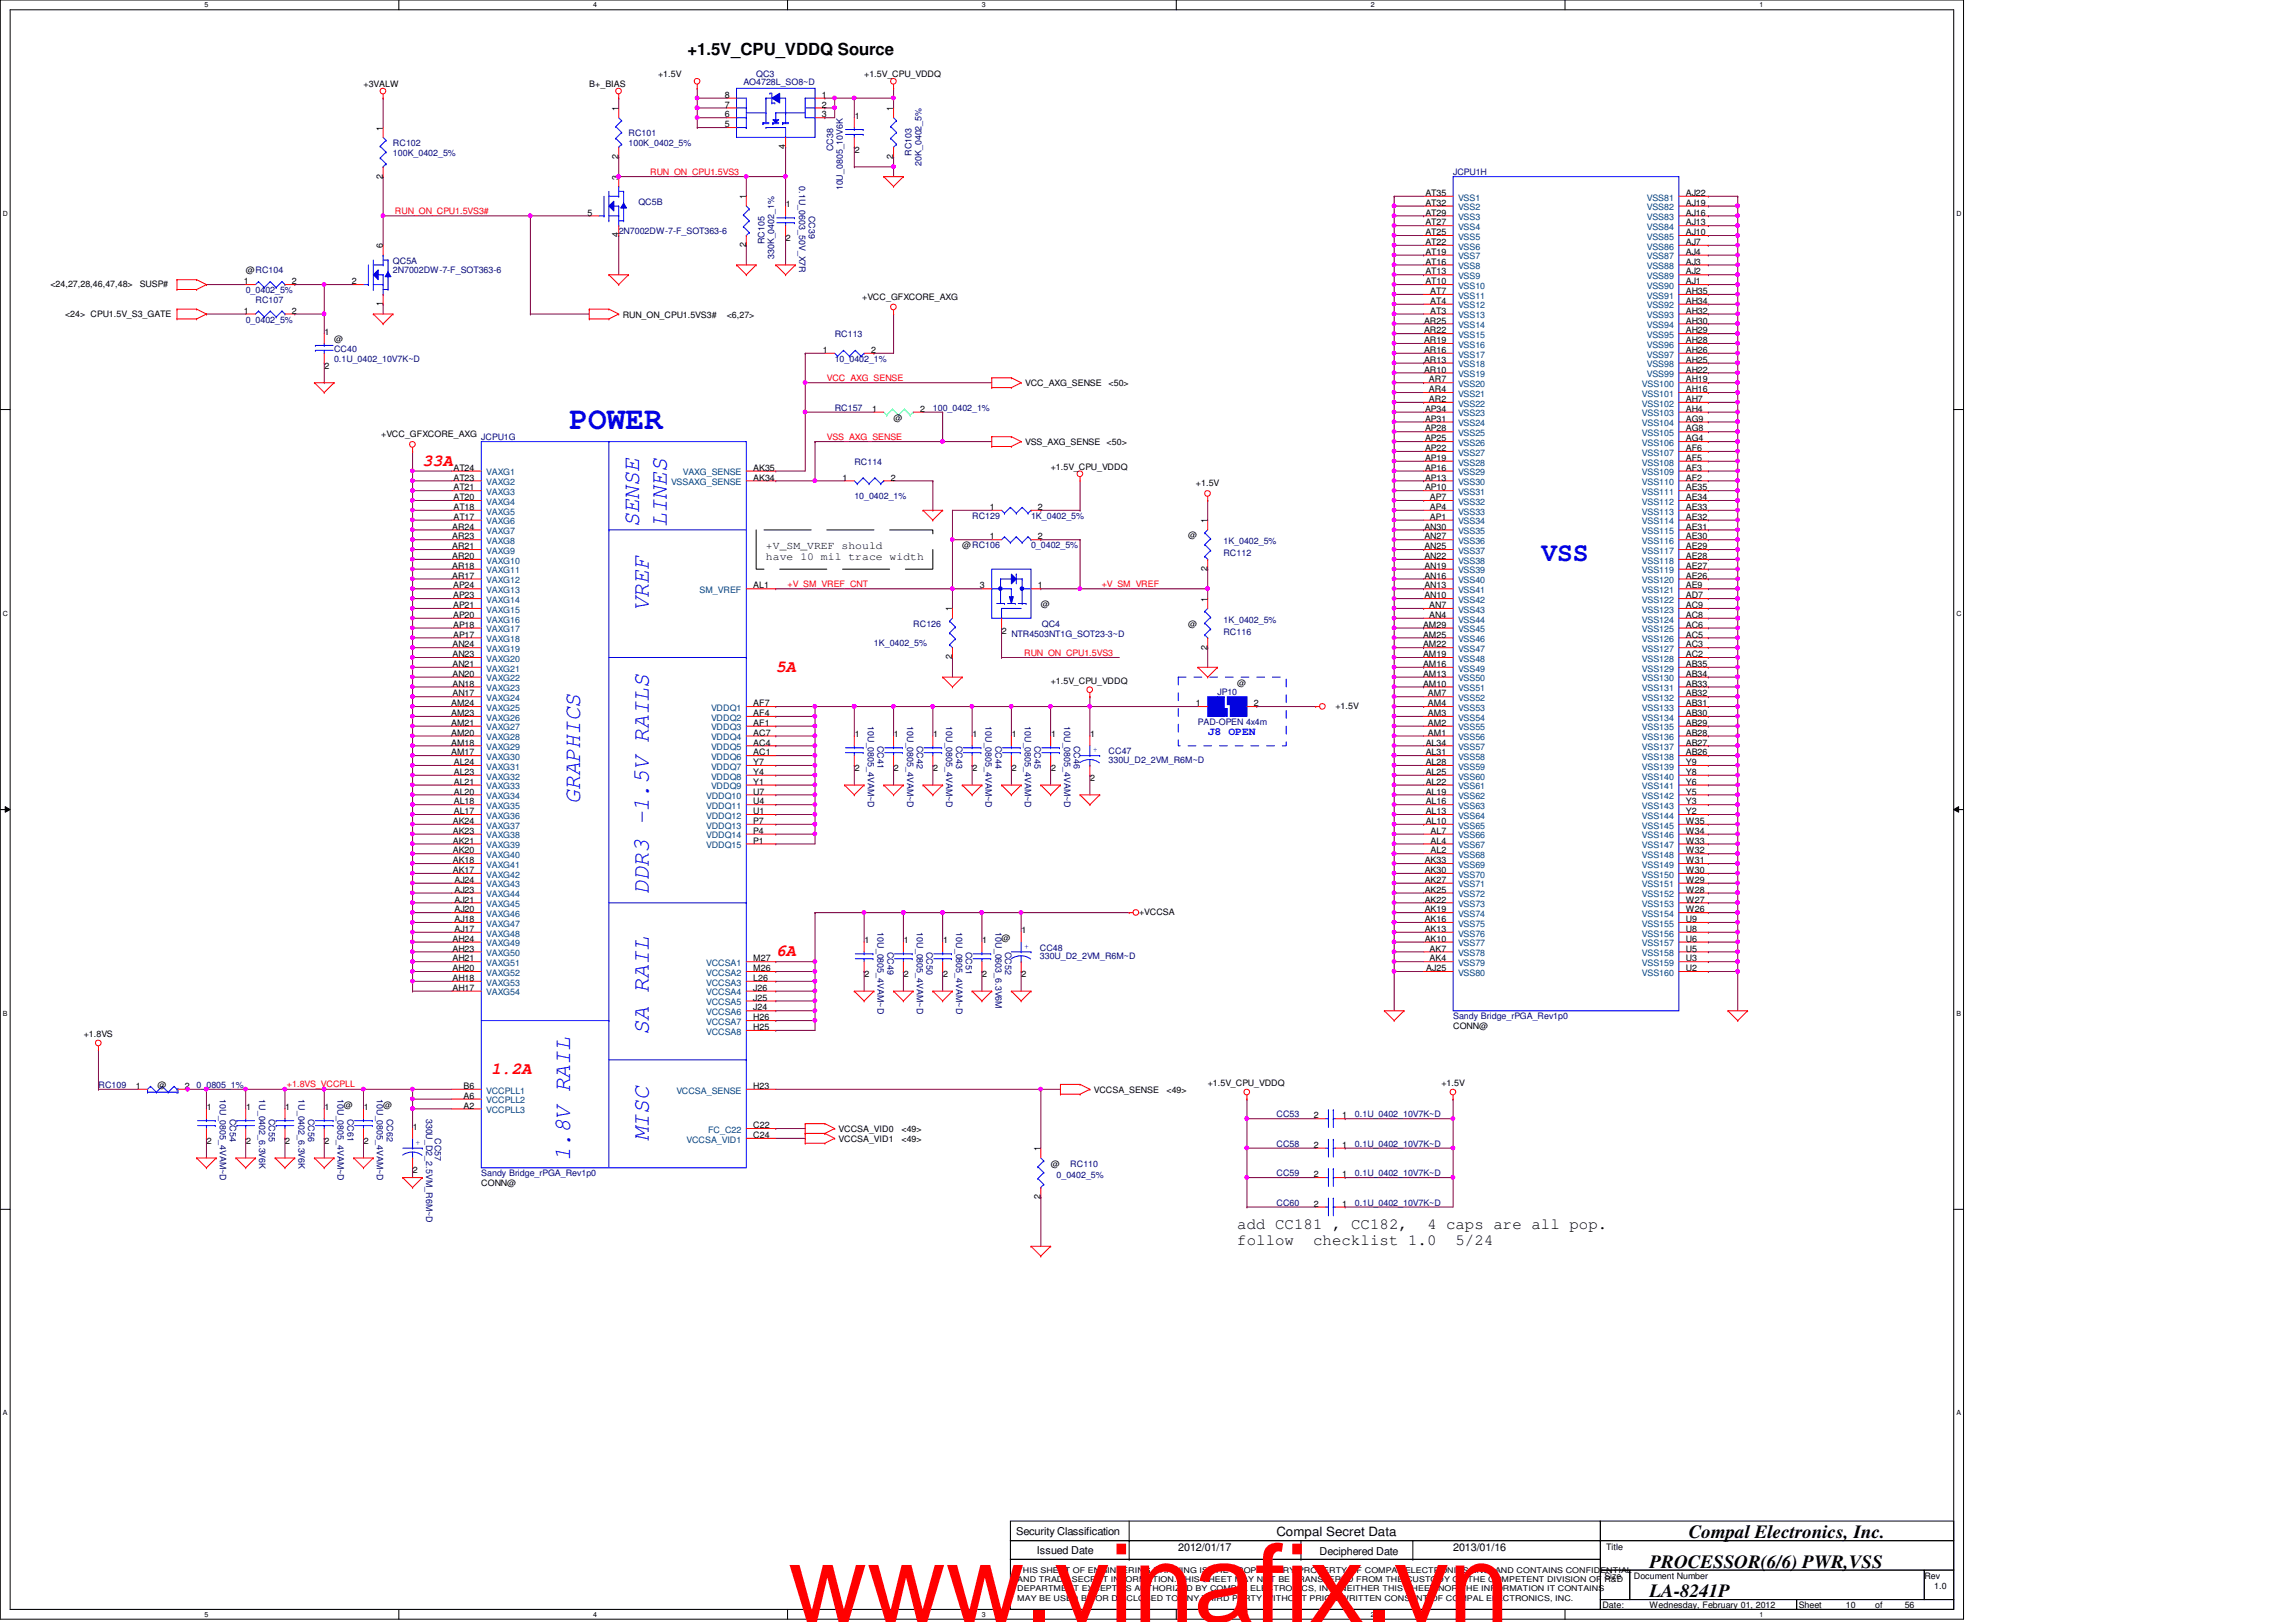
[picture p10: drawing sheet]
<svg xmlns="http://www.w3.org/2000/svg" width="297mm" height="210mm" viewBox="0 0 297 210" stroke-linecap="round" stroke-linejoin="round" font-family="sans-serif">
<defs><g id="words">
<text font-size="14.1" fill="#f00" x="102" y="209.9">www.vinafix.vn</text>
<text font-size="4.1" fill="#00f" x="73.7" y="55.5">POWER</text>
<text font-size="3.4" fill="#00f" x="199.4" y="72.6">VSS</text>
<g font-size="3" fill="#00f">
<text x="82.7" y="68.2" transform="rotate(-90 82.7 68.2)">SENSE</text>
<text x="86.3" y="68.2" transform="rotate(-90 86.3 68.2)">LINES</text>
<text x="83.9" y="79.1" transform="rotate(-90 83.9 79.1)">VREF</text>
<text x="75.1" y="104" transform="rotate(-90 75.1 104)">GRAPHICS</text>
<text x="83.9" y="115.7" transform="rotate(-90 83.9 115.7)">DDR3 -1.5V RAILS</text>
<text x="83.9" y="134" transform="rotate(-90 83.9 134)">SA RAIL</text>
<text x="83.9" y="147.7" transform="rotate(-90 83.9 147.7)">MISC</text>
<text x="73.8" y="150.2" transform="rotate(-90 73.8 150.2)">1.8V RAIL</text>
</g>
<g font-size="2.4">
<text x="213.4" y="202.9">PROCESSOR(6/6) PWR,VSS</text>
<text x="218.5" y="199.1">Compal Electronics, Inc.</text>
<text x="213.4" y="206.7">LA-8241P</text>
</g>
<text font-size="2.2" x="88.9" y="7.1">+1.5V_CPU_VDDQ Source</text>
<g font-size="2.2" fill="#f00">
<text x="54.6" y="60.2">33A</text>
<text x="100.4" y="86.9">5A</text>
<text x="100.4" y="123.7">6A</text>
<text x="63.5" y="139">1.2A</text>
</g>
<g font-size="2">
<text x="160.1" y="159">add CC181 , CC182,</text>
<text x="160.1" y="161.2">follow</text>
<text x="169.9" y="161.2">checklist 1.0</text>
<text x="184.6" y="159">4 caps are all pop.</text>
<text x="188.3" y="161.2">5/24</text>
</g>
<text font-size="1.7" x="165.1" y="198.7">Compal Secret Data</text>
<g font-size="1.4">
<text x="99.1" y="71">+V_SM_VREF should</text>
<text x="99.1" y="72.5">have 10 mil trace width</text>
<text x="131.5" y="198.7">Security Classification</text>
<text x="134.2" y="201.1">Issued Date</text>
<text x="152.4" y="200.7">2012/01/17</text>
<text x="170.7" y="201.2">Deciphered Date</text>
<text x="188" y="200.7">2013/01/16</text>
</g>
<text font-size="1.4" fill="#00f" x="156.2" y="95.1">J8 OPEN</text>
<g font-size="1.1">
<text x="47" y="11.3">+3VALW</text>
<text x="76.2" y="11.3">B+_BIAS</text>
<text x="85.1" y="10">+1.5V</text>
<text x="111.8" y="10">+1.5V_CPU_VDDQ</text>
<text x="49.5" y="16.9" transform="rotate(-90 49.5 16.9)">1</text>
<text x="80" y="14.4" transform="rotate(-90 80 14.4)">1</text>
<text x="93.8" y="13.9">7</text>
<text x="93.8" y="12.7">8</text>
<text x="93.8" y="15.2">6</text>
<text x="93.8" y="16.5">5</text>
<text x="106.3" y="12.7">1</text>
<text x="106.3" y="13.9">2</text>
<text x="106.3" y="15.2">3</text>
<text x="110.6" y="15.4">1</text>
<text x="115.6" y="14.4" transform="rotate(-90 115.6 14.4)">1</text>
<text x="49.5" y="23.1" transform="rotate(-90 49.5 23.1)">2</text>
<text x="80" y="23.2" transform="rotate(-90 80 23.2)">3</text>
<text x="80" y="20.6" transform="rotate(-90 80 20.6)">2</text>
<text x="101.6" y="19.3" transform="rotate(-90 101.6 19.3)">4</text>
<text x="110.6" y="19.8">2</text>
<text x="115.6" y="20.6" transform="rotate(-90 115.6 20.6)">2</text>
<text x="76" y="27.9">5</text>
<text x="96.5" y="25.8" transform="rotate(-90 96.5 25.8)">1</text>
<text x="101.7" y="26.8">1</text>
<text x="184.4" y="25.4">AT35</text>
<text x="184.4" y="26.6">AT32</text>
<text x="184.4" y="27.9">AT29</text>
<text x="184.4" y="29.2">AT27</text>
<text x="218.1" y="25.4">AJ22</text>
<text x="218.1" y="26.6">AJ19</text>
<text x="218.1" y="27.9">AJ16</text>
<text x="218.1" y="29.2">AJ13</text>
<text x="31.8" y="35.4">@RC104</text>
<text x="49.5" y="32.1" transform="rotate(-90 49.5 32.1)">6</text>
<text x="80" y="30.7" transform="rotate(-90 80 30.7)">4</text>
<text x="96.5" y="32" transform="rotate(-90 96.5 32)">2</text>
<text x="101.7" y="31.2">2</text>
<text x="184.4" y="30.4">AT25</text>
<text x="184.4" y="31.7">AT22</text>
<text x="184.4" y="33">AT19</text>
<text x="184.4" y="34.2">AT16</text>
<text x="184.4" y="35.5">AT13</text>
<text x="218.1" y="30.4">AJ10</text>
<text x="218.1" y="31.7">AJ7</text>
<text x="218.1" y="33">AJ4</text>
<text x="218.1" y="34.2">AJ3</text>
<text x="218.1" y="35.5">AJ2</text>
<text x="6.5" y="37.2">&lt;24,27,28,46,47,48&gt;</text>
<text x="8.4" y="41">&lt;24&gt; CPU1.5V_S3_GATE</text>
<text x="18.1" y="37.2">SUSP#</text>
<text x="31.5" y="40.6">1</text>
<text x="31.5" y="36.8">1</text>
<text x="37.8" y="40.6">2</text>
<text x="37.8" y="36.8">2</text>
<text x="45.5" y="36.8">2</text>
<text x="49.5" y="39.6" transform="rotate(-90 49.5 39.6)">1</text>
<text x="80.6" y="41.1">RUN_ON_CPU1.5VS3#</text>
<text x="94" y="41.1">&lt;6,27&gt;</text>
<text x="111.5" y="38.8">+VCC_GFXCORE_AXG</text>
<text x="184.2" y="41.9">AR25</text>
<text x="184.4" y="36.8">AT10</text>
<text x="185" y="38.1">AT7</text>
<text x="185" y="39.3">AT4</text>
<text x="185" y="40.6">AT3</text>
<text x="218.1" y="36.8">AJ1</text>
<text x="218.1" y="38.1">AH35</text>
<text x="218.1" y="39.3">AH34</text>
<text x="218.1" y="40.6">AH32</text>
<text x="218.1" y="41.9">AH30</text>
<text x="42" y="43.3">1</text>
<text x="42" y="47.7">2</text>
<text x="43.2" y="44.3">@</text>
<text x="106.5" y="45.7">1</text>
<text x="112.7" y="45.7">2</text>
<text x="184.2" y="43.1">AR22</text>
<text x="184.2" y="44.4">AR19</text>
<text x="184.2" y="45.7">AR16</text>
<text x="184.2" y="46.9">AR13</text>
<text x="218.1" y="43.1">AH29</text>
<text x="218.1" y="44.4">AH28</text>
<text x="218.1" y="45.7">AH26</text>
<text x="218.1" y="46.9">AH25</text>
<text x="112.8" y="53.3">1</text>
<text x="119" y="53.3">2</text>
<text x="132.6" y="50">VCC_AXG_SENSE</text>
<text x="143.4" y="50">&lt;50&gt;</text>
<text x="184.2" y="48.2">AR10</text>
<text x="184.4" y="53.3">AP34</text>
<text x="184.9" y="49.5">AR7</text>
<text x="184.9" y="50.8">AR4</text>
<text x="184.9" y="52">AR2</text>
<text x="218.1" y="49.5">AH19</text>
<text x="218.1" y="50.8">AH16</text>
<text x="218.1" y="52">AH7</text>
<text x="218.1" y="53.3">AH4</text>
<text x="218.1" y="48.2">AH22</text>
<text x="49.3" y="56.6">+VCC_GFXCORE_AXG</text>
<text x="115.6" y="54.4">@</text>
<text x="132.6" y="57.6">VSS_AXG_SENSE &lt;50&gt;</text>
<text x="184.4" y="54.6">AP31</text>
<text x="184.4" y="55.8">AP28</text>
<text x="184.4" y="57.1">AP25</text>
<text x="184.4" y="58.4">AP22</text>
<text x="184.4" y="59.6">AP19</text>
<text x="218.1" y="54.6">AG9</text>
<text x="218.1" y="55.8">AG8</text>
<text x="218.1" y="57.1">AG4</text>
<text x="218.1" y="58.4">AF6</text>
<text x="218.1" y="59.6">AF5</text>
<text x="58.7" y="60.9">AT24</text>
<text x="58.7" y="62.2">AT23</text>
<text x="58.7" y="63.5">AT21</text>
<text x="58.7" y="64.7">AT20</text>
<text x="58.7" y="66">AT18</text>
<text x="97.4" y="60.9">AK35</text>
<text x="97.4" y="62.2">AK34</text>
<text x="109" y="62.2">1</text>
<text x="115.2" y="62.2">2</text>
<text x="128.1" y="66">1</text>
<text x="134.3" y="66">2</text>
<text x="135.9" y="60.8">+1.5V_CPU_VDDQ</text>
<text x="154.7" y="62.9">+1.5V</text>
<text x="184.4" y="60.9">AP16</text>
<text x="184.4" y="62.2">AP13</text>
<text x="184.4" y="63.5">AP10</text>
<text x="185" y="64.7">AP7</text>
<text x="185" y="66">AP4</text>
<text x="218.1" y="60.9">AF3</text>
<text x="218.1" y="62.2">AF2</text>
<text x="218.1" y="63.5">AE35</text>
<text x="218.1" y="64.7">AE34</text>
<text x="218.1" y="66">AE33</text>
<text x="58.5" y="68.5">AR24</text>
<text x="58.5" y="69.8">AR23</text>
<text x="58.5" y="71.1">AR21</text>
<text x="58.7" y="67.3">AT17</text>
<text x="124.5" y="71">@RC106</text>
<text x="128.1" y="69.8">1</text>
<text x="134.3" y="69.8">2</text>
<text x="153.7" y="69.7">@</text>
<text x="156.2" y="67.7" transform="rotate(-90 156.2 67.7)">1</text>
<text x="184.3" y="68.5">AN30</text>
<text x="184.3" y="69.8">AN27</text>
<text x="184.3" y="71.1">AN25</text>
<text x="185" y="67.3">AP1</text>
<text x="218.1" y="67.3">AE32</text>
<text x="218.1" y="68.5">AE31</text>
<text x="218.1" y="69.8">AE30</text>
<text x="218.1" y="71.1">AE29</text>
<text x="58.5" y="72.3">AR20</text>
<text x="58.5" y="73.6">AR18</text>
<text x="58.5" y="74.9">AR17</text>
<text x="58.6" y="76.2">AP24</text>
<text x="58.6" y="77.4">AP23</text>
<text x="97.4" y="76.2">AL1</text>
<text x="126.8" y="76.2">3</text>
<text x="134.3" y="76.2">1</text>
<text x="156.2" y="77.9" transform="rotate(-90 156.2 77.9)">1</text>
<text x="156.2" y="73.9" transform="rotate(-90 156.2 73.9)">2</text>
<text x="184.3" y="72.3">AN22</text>
<text x="184.3" y="73.6">AN19</text>
<text x="184.3" y="74.9">AN16</text>
<text x="184.3" y="76.2">AN13</text>
<text x="184.3" y="77.4">AN10</text>
<text x="218.1" y="72.3">AE28</text>
<text x="218.1" y="73.6">AE27</text>
<text x="218.1" y="74.9">AE26</text>
<text x="218.1" y="76.2">AE9</text>
<text x="218.1" y="77.4">AD7</text>
<text x="58.5" y="83.8">AN24</text>
<text x="58.6" y="78.7">AP21</text>
<text x="58.6" y="80">AP20</text>
<text x="58.6" y="81.2">AP18</text>
<text x="58.6" y="82.5">AP17</text>
<text x="123.2" y="79.1" transform="rotate(-90 123.2 79.1)">1</text>
<text x="129.6" y="82">2</text>
<text x="134.7" y="78.6">@</text>
<text x="153.7" y="81.1">@</text>
<text x="184.1" y="81.2">AM29</text>
<text x="184.1" y="82.5">AM25</text>
<text x="184.1" y="83.8">AM22</text>
<text x="184.9" y="78.7">AN7</text>
<text x="184.9" y="80">AN4</text>
<text x="218.1" y="78.7">AC9</text>
<text x="218.1" y="80">AC8</text>
<text x="218.1" y="81.2">AC6</text>
<text x="218.1" y="82.5">AC5</text>
<text x="218.1" y="83.8">AC3</text>
<text x="58.5" y="85">AN23</text>
<text x="58.5" y="86.3">AN21</text>
<text x="58.5" y="87.6">AN20</text>
<text x="58.5" y="88.9">AN18</text>
<text x="123.2" y="85.3" transform="rotate(-90 123.2 85.3)">2</text>
<text x="135.9" y="88.5">+1.5V_CPU_VDDQ</text>
<text x="156.2" y="84.1" transform="rotate(-90 156.2 84.1)">2</text>
<text x="160.1" y="88.7">@</text>
<text x="184.1" y="85">AM19</text>
<text x="184.1" y="86.3">AM16</text>
<text x="184.1" y="87.6">AM13</text>
<text x="184.1" y="88.9">AM10</text>
<text x="218.1" y="85">AC2</text>
<text x="218.1" y="86.3">AB35</text>
<text x="218.1" y="87.6">AB34</text>
<text x="218.1" y="88.9">AB33</text>
<text x="58.4" y="91.4">AM24</text>
<text x="58.4" y="92.7">AM23</text>
<text x="58.4" y="93.9">AM21</text>
<text x="58.4" y="95.2">AM20</text>
<text x="58.5" y="90.1">AN17</text>
<text x="97.4" y="91.4">AF7</text>
<text x="97.4" y="92.7">AF4</text>
<text x="97.4" y="93.9">AF1</text>
<text x="97.4" y="95.2">AC7</text>
<text x="110.6" y="95.4">1</text>
<text x="115.7" y="95.4">1</text>
<text x="120.7" y="95.4">1</text>
<text x="125.8" y="95.4">1</text>
<text x="130.9" y="95.4">1</text>
<text x="136" y="95.4">1</text>
<text x="141.1" y="95.4">1</text>
<text x="154.7" y="91.4">1</text>
<text x="162.2" y="91.4">2</text>
<text x="172.8" y="91.8">+1.5V</text>
<text x="184.7" y="90.1">AM7</text>
<text x="184.7" y="91.4">AM4</text>
<text x="184.7" y="92.7">AM3</text>
<text x="184.7" y="93.9">AM2</text>
<text x="184.7" y="95.2">AM1</text>
<text x="218.1" y="90.1">AB32</text>
<text x="218.1" y="91.4">AB31</text>
<text x="218.1" y="92.7">AB30</text>
<text x="218.1" y="93.9">AB29</text>
<text x="218.1" y="95.2">AB28</text>
<text x="58.4" y="96.5">AM18</text>
<text x="58.4" y="97.7">AM17</text>
<text x="58.7" y="99">AL24</text>
<text x="58.7" y="100.3">AL23</text>
<text x="58.7" y="101.6">AL21</text>
<text x="97.4" y="96.5">AC4</text>
<text x="97.4" y="97.7">AC1</text>
<text x="97.4" y="99">Y7</text>
<text x="97.4" y="100.3">Y4</text>
<text x="97.4" y="101.6">Y1</text>
<text x="110.6" y="99.8">2</text>
<text x="115.7" y="99.8">2</text>
<text x="120.7" y="99.8">2</text>
<text x="125.8" y="99.8">2</text>
<text x="130.9" y="99.8">2</text>
<text x="136" y="99.8">2</text>
<text x="141.1" y="101">2</text>
<text x="184.4" y="96.5">AL34</text>
<text x="184.4" y="97.7">AL31</text>
<text x="184.4" y="99">AL28</text>
<text x="184.4" y="100.3">AL25</text>
<text x="184.4" y="101.6">AL22</text>
<text x="218.1" y="96.5">AB27</text>
<text x="218.1" y="97.7">AB26</text>
<text x="218.1" y="99">Y9</text>
<text x="218.1" y="100.3">Y8</text>
<text x="218.1" y="101.6">Y6</text>
<text x="58.6" y="106.6">AK24</text>
<text x="58.6" y="107.9">AK23</text>
<text x="58.7" y="102.8">AL20</text>
<text x="58.7" y="104.1">AL18</text>
<text x="58.7" y="105.4">AL17</text>
<text x="97.4" y="104.1">U4</text>
<text x="97.4" y="105.4">U1</text>
<text x="97.4" y="106.6">P7</text>
<text x="97.4" y="107.9">P4</text>
<text x="97.4" y="102.8">U7</text>
<text x="184.4" y="102.8">AL19</text>
<text x="184.4" y="104.1">AL16</text>
<text x="184.4" y="105.4">AL13</text>
<text x="184.4" y="106.6">AL10</text>
<text x="185.1" y="107.9">AL7</text>
<text x="218.1" y="102.8">Y5</text>
<text x="218.1" y="104.1">Y3</text>
<text x="218.1" y="105.4">Y2</text>
<text x="218.1" y="106.6">W35</text>
<text x="218.1" y="107.9">W34</text>
<text x="58.6" y="109.2">AK21</text>
<text x="58.6" y="110.4">AK20</text>
<text x="58.6" y="111.7">AK18</text>
<text x="58.6" y="113">AK17</text>
<text x="97.4" y="109.2">P1</text>
<text x="184.3" y="111.7">AK33</text>
<text x="184.3" y="113">AK30</text>
<text x="185.1" y="109.2">AL4</text>
<text x="185.1" y="110.4">AL2</text>
<text x="218.1" y="109.2">W33</text>
<text x="218.1" y="110.4">W32</text>
<text x="218.1" y="111.7">W31</text>
<text x="218.1" y="113">W30</text>
<text x="58.8" y="114.3">AJ24</text>
<text x="58.8" y="115.5">AJ23</text>
<text x="58.8" y="116.8">AJ21</text>
<text x="58.8" y="118.1">AJ20</text>
<text x="58.8" y="119.3">AJ18</text>
<text x="147.4" y="118.4">+VCCSA</text>
<text x="184.3" y="114.3">AK27</text>
<text x="184.3" y="115.5">AK25</text>
<text x="184.3" y="116.8">AK22</text>
<text x="184.3" y="118.1">AK19</text>
<text x="184.3" y="119.3">AK16</text>
<text x="218.1" y="114.3">W29</text>
<text x="218.1" y="115.5">W28</text>
<text x="218.1" y="116.8">W27</text>
<text x="218.1" y="118.1">W26</text>
<text x="218.1" y="119.3">U9</text>
<text x="58.5" y="121.9">AH24</text>
<text x="58.5" y="123.1">AH23</text>
<text x="58.5" y="124.4">AH21</text>
<text x="58.5" y="125.7">AH20</text>
<text x="58.8" y="120.6">AJ17</text>
<text x="97.4" y="124.4">M27</text>
<text x="97.4" y="125.7">M26</text>
<text x="111.8" y="122">1</text>
<text x="116.9" y="122">1</text>
<text x="122" y="122">1</text>
<text x="127.1" y="122">1</text>
<text x="129.6" y="121.8">@</text>
<text x="132.2" y="120.8">1</text>
<text x="184.3" y="120.6">AK13</text>
<text x="184.3" y="121.9">AK10</text>
<text x="184.5" y="125.7">AJ25</text>
<text x="185" y="123.1">AK7</text>
<text x="185" y="124.4">AK4</text>
<text x="218.1" y="120.6">U8</text>
<text x="218.1" y="121.9">U6</text>
<text x="218.1" y="123.1">U5</text>
<text x="218.1" y="124.4">U3</text>
<text x="218.1" y="125.7">U2</text>
<text x="58.5" y="127">AH18</text>
<text x="58.5" y="128.2">AH17</text>
<text x="97.4" y="127">L26</text>
<text x="97.4" y="128.2">J26</text>
<text x="97.4" y="129.5">J25</text>
<text x="97.4" y="130.8">J24</text>
<text x="111.8" y="126.4">2</text>
<text x="116.9" y="126.4">2</text>
<text x="122" y="126.4">2</text>
<text x="127.1" y="126.4">2</text>
<text x="132.2" y="126.4">2</text>
<text x="10.8" y="134.2">+1.8VS</text>
<text x="97.4" y="132">H26</text>
<text x="97.4" y="133.3">H25</text>
<text x="188" y="133.2">CONN@</text>
<text x="17.6" y="140.9">1</text>
<text x="20.4" y="140.8">@</text>
<text x="23.9" y="140.9">2</text>
<text x="26.8" y="143.6">1</text>
<text x="31.8" y="143.6">1</text>
<text x="36.9" y="143.6">1</text>
<text x="42" y="143.6">1</text>
<text x="44.5" y="143.3">@</text>
<text x="47.1" y="143.6">1</text>
<text x="49.6" y="143.3">@</text>
<text x="60" y="140.9">B6</text>
<text x="60" y="142.2">A6</text>
<text x="60" y="143.5">A2</text>
<text x="97.4" y="140.9">H23</text>
<text x="141.5" y="141.4">VCCSA_SENSE</text>
<text x="150.9" y="141.4">&lt;49&gt;</text>
<text x="156.2" y="140.5">+1.5V_CPU_VDDQ</text>
<text x="186.5" y="140.5">+1.5V</text>
<text x="26.8" y="148">2</text>
<text x="31.8" y="148">2</text>
<text x="36.9" y="148">2</text>
<text x="42" y="148">2</text>
<text x="47.1" y="148">2</text>
<text x="53.4" y="146.2">1</text>
<text x="97.4" y="146">C22</text>
<text x="97.4" y="147.3">C24</text>
<text x="108.5" y="147.8">VCCSA_VID1</text>
<text x="108.5" y="146.5">VCCSA_VID0</text>
<text x="116.6" y="147.8">&lt;49&gt;</text>
<text x="116.6" y="146.5">&lt;49&gt;</text>
<text x="134.6" y="149" transform="rotate(-90 134.6 149)">1</text>
<text x="170" y="148.5">2</text>
<text x="170" y="144.7">2</text>
<text x="173.6" y="148.5">1</text>
<text x="173.6" y="144.7">1</text>
<text x="53.4" y="151.8">2</text>
<text x="62.3" y="153.5">CONN@</text>
<text x="134.6" y="155.2" transform="rotate(-90 134.6 155.2)">2</text>
<text x="135.9" y="151">@</text>
<text x="170" y="152.4">2</text>
<text x="173.6" y="152.4">1</text>
<text x="170" y="156.2">2</text>
<text x="173.6" y="156.2">1</text>
<text x="207.8" y="200.6">Title</text>
<text x="207.3" y="208.1">Date:</text>
<text x="207.6" y="204.3">Size</text>
<text x="211.4" y="204.3">Document Number</text>
<text x="213.4" y="208.1">Wednesday, February 01, 2012</text>
<text x="232.7" y="208.1">Sheet</text>
<text x="238.8" y="208.1">10</text>
<text x="242.6" y="208.1">of</text>
<text x="246.4" y="208.1">56</text>
<text x="249" y="204.3">Rev</text>
<text x="250.2" y="205.6">1.0</text>
</g>
<g font-size="1.1" fill="#000080">
<text x="96.2" y="11">AO4728L_SO8~D</text>
<text x="97.8" y="10">QC3</text>
<text x="81.3" y="17.6">RC101</text>
<text x="50.8" y="18.9">RC102</text>
<text x="50.8" y="20.2">100K_0402_5%</text>
<text x="81.3" y="18.9">100K_0402_5%</text>
<text x="107.8" y="19.6" transform="rotate(-90 107.8 19.6)">CC38</text>
<text x="117.9" y="20.2" transform="rotate(-90 117.9 20.2)">RC103</text>
<text x="119.2" y="21.5" transform="rotate(-90 119.2 21.5)">20K_0402_5%</text>
<text x="188" y="22.7">JCPU1H</text>
<text x="82.6" y="26.5">QC5B</text>
<text x="103.4" y="24.1" transform="rotate(90 103.4 24.1)">0.1U_0603_50V_X7R</text>
<text x="104.6" y="27.9" transform="rotate(90 104.6 27.9)">CC39</text>
<text x="109" y="24.6" transform="rotate(-90 109 24.6)">10U_0805_10V6K</text>
<text x="50.8" y="34.1">QC5A</text>
<text x="50.8" y="35.4">2N7002DW-7-F_SOT363-6</text>
<text x="80" y="30.3">2N7002DW-7-F_SOT363-6</text>
<text x="98.9" y="31.6" transform="rotate(-90 98.9 31.6)">RC105</text>
<text x="100.2" y="33.5" transform="rotate(-90 100.2 33.5)">330K_0402_1%</text>
<text x="31.8" y="41.7">0_0402_5%</text>
<text x="31.8" y="37.9">0_0402_5%</text>
<text x="33.1" y="39.2">RC107</text>
<text x="43.2" y="45.6">CC40</text>
<text x="43.2" y="46.8">0.1U_0402_10V7K~D</text>
<text x="108" y="43.6">RC113</text>
<text x="108" y="46.8">10_0402_1%</text>
<text x="108" y="53.2">RC157</text>
<text x="120.7" y="53.2">100_0402_1%</text>
<text x="62.3" y="57">JCPU1G</text>
<text x="110.5" y="60.2">RC114</text>
<text x="110.5" y="64.6">10_0402_1%</text>
<text x="125.8" y="67.1">RC129</text>
<text x="133.4" y="71">0_0402_5%</text>
<text x="133.4" y="67.1">1K_0402_5%</text>
<text x="158.3" y="72">RC112</text>
<text x="158.3" y="70.4">1K_0402_5%</text>
<text x="113.1" y="83.7">1K_0402_5%</text>
<text x="118.1" y="81.1">RC126</text>
<text x="130.8" y="82.4">NTR4503NT1G_SOT23-3~D</text>
<text x="134.8" y="81.1">QC4</text>
<text x="158.3" y="82.1">RC116</text>
<text x="158.3" y="80.6">1K_0402_5%</text>
<text x="112.3" y="94" transform="rotate(90 112.3 94)">10U_0805_4VAM~D</text>
<text x="117.3" y="94" transform="rotate(90 117.3 94)">10U_0805_4VAM~D</text>
<text x="122.4" y="94" transform="rotate(90 122.4 94)">10U_0805_4VAM~D</text>
<text x="127.5" y="94" transform="rotate(90 127.5 94)">10U_0805_4VAM~D</text>
<text x="132.6" y="94" transform="rotate(90 132.6 94)">10U_0805_4VAM~D</text>
<text x="137.7" y="94" transform="rotate(90 137.7 94)">10U_0805_4VAM~D</text>
<text x="155" y="93.8">PAD-OPEN 4x4m</text>
<text x="157.5" y="90">JP10</text>
<text x="113.5" y="96.5" transform="rotate(90 113.5 96.5)">CC41</text>
<text x="118.6" y="96.5" transform="rotate(90 118.6 96.5)">CC42</text>
<text x="123.7" y="96.5" transform="rotate(90 123.7 96.5)">CC43</text>
<text x="128.8" y="96.5" transform="rotate(90 128.8 96.5)">CC44</text>
<text x="133.9" y="96.5" transform="rotate(90 133.9 96.5)">CC45</text>
<text x="138.9" y="96.5" transform="rotate(90 138.9 96.5)">CC46</text>
<text x="143.4" y="97.6">CC47</text>
<text x="143.4" y="98.8">330U_D2_2VM_R6M~D</text>
<text x="113.5" y="120.7" transform="rotate(90 113.5 120.7)">10U_0805_4VAM~D</text>
<text x="114.8" y="123.2" transform="rotate(90 114.8 123.2)">CC49</text>
<text x="118.6" y="120.7" transform="rotate(90 118.6 120.7)">10U_0805_4VAM~D</text>
<text x="119.9" y="123.2" transform="rotate(90 119.9 123.2)">CC50</text>
<text x="123.7" y="120.7" transform="rotate(90 123.7 120.7)">10U_0805_4VAM~D</text>
<text x="125" y="123.2" transform="rotate(90 125 123.2)">CC51</text>
<text x="128.8" y="120.7" transform="rotate(90 128.8 120.7)">10U_0603_6.3V6M</text>
<text x="130" y="123.2" transform="rotate(90 130 123.2)">CC52</text>
<text x="134.5" y="123">CC48</text>
<text x="134.5" y="124.2">330U_D2_2VM_R6M~D</text>
<text x="188" y="131.9">Sandy Bridge_rPGA_Rev1p0</text>
<text x="12.7" y="140.8">RC109</text>
<text x="25.4" y="140.8">0_0805_1%</text>
<text x="28.4" y="142.2" transform="rotate(90 28.4 142.2)">10U_0805_4VAM~D</text>
<text x="33.5" y="142.2" transform="rotate(90 33.5 142.2)">1U_0402_6.3V6K</text>
<text x="38.6" y="142.2" transform="rotate(90 38.6 142.2)">1U_0402_6.3V6K</text>
<text x="43.7" y="142.2" transform="rotate(90 43.7 142.2)">10U_0805_4VAM~D</text>
<text x="48.8" y="142.2" transform="rotate(90 48.8 142.2)">10U_0805_4VAM~D</text>
<text x="29.7" y="144.8" transform="rotate(90 29.7 144.8)">CC54</text>
<text x="34.8" y="144.8" transform="rotate(90 34.8 144.8)">CC55</text>
<text x="39.9" y="144.8" transform="rotate(90 39.9 144.8)">CC56</text>
<text x="45" y="144.8" transform="rotate(90 45 144.8)">CC61</text>
<text x="50" y="144.8" transform="rotate(90 50 144.8)">CC62</text>
<text x="55.1" y="144.8" transform="rotate(90 55.1 144.8)">330U_D2_2.5VM_R6M~D</text>
<text x="56.3" y="147.3" transform="rotate(90 56.3 147.3)">CC57</text>
<text x="165.1" y="148.4">CC58</text>
<text x="165.1" y="144.6">CC53</text>
<text x="175.3" y="148.4">0.1U_0402_10V7K~D</text>
<text x="175.3" y="144.6">0.1U_0402_10V7K~D</text>
<text x="62.3" y="152.2">Sandy Bridge_rPGA_Rev1p0</text>
<text x="136.7" y="152.5">0_0402_5%</text>
<text x="138.5" y="151">RC110</text>
<text x="165.1" y="152.2">CC59</text>
<text x="175.3" y="152.2">0.1U_0402_10V7K~D</text>
<text x="165.1" y="156">CC60</text>
<text x="175.3" y="156">0.1U_0402_10V7K~D</text>
</g>
<g font-size="1.1" fill="#f00">
<text x="84.1" y="22.6">RUN_ON_CPU1.5VS3</text>
<text x="51.1" y="27.7">RUN_ON_CPU1.5VS3#</text>
<text x="107" y="49.3">VCC_AXG_SENSE</text>
<text x="107" y="56.9">VSS_AXG_SENSE</text>
<text x="101.9" y="75.9">+V_SM_VREF_CNT</text>
<text x="142.5" y="75.9">+V_SM_VREF</text>
<text x="132.5" y="84.8">RUN_ON_CPU1.5VS3</text>
<text x="37.1" y="140.7">+1.8VS_VCCPLL</text>
</g>
<g font-size="1.1" fill="#004080">
<text x="188.6" y="26">VSS1</text>
<text x="188.6" y="27.2">VSS2</text>
<text x="188.6" y="28.5">VSS3</text>
<text x="188.6" y="29.8">VSS4</text>
<text x="213.1" y="26">VSS81</text>
<text x="213.1" y="27.2">VSS82</text>
<text x="213.1" y="28.5">VSS83</text>
<text x="213.1" y="29.8">VSS84</text>
<text x="188.6" y="31">VSS5</text>
<text x="188.6" y="32.3">VSS6</text>
<text x="188.6" y="33.6">VSS7</text>
<text x="188.6" y="34.8">VSS8</text>
<text x="213.1" y="31">VSS85</text>
<text x="213.1" y="32.3">VSS86</text>
<text x="213.1" y="33.6">VSS87</text>
<text x="213.1" y="34.8">VSS88</text>
<text x="188.6" y="36.1">VSS9</text>
<text x="188.6" y="37.4">VSS10</text>
<text x="188.6" y="38.7">VSS11</text>
<text x="188.6" y="39.9">VSS12</text>
<text x="188.6" y="41.2">VSS13</text>
<text x="213.1" y="36.1">VSS89</text>
<text x="213.1" y="37.4">VSS90</text>
<text x="213.1" y="38.7">VSS91</text>
<text x="213.1" y="39.9">VSS92</text>
<text x="213.1" y="41.2">VSS93</text>
<text x="188.6" y="42.5">VSS14</text>
<text x="188.6" y="43.7">VSS15</text>
<text x="188.6" y="45">VSS16</text>
<text x="188.6" y="46.3">VSS17</text>
<text x="188.6" y="47.5">VSS18</text>
<text x="213.1" y="42.5">VSS94</text>
<text x="213.1" y="43.7">VSS95</text>
<text x="213.1" y="45">VSS96</text>
<text x="213.1" y="46.3">VSS97</text>
<text x="213.1" y="47.5">VSS98</text>
<text x="188.6" y="48.8">VSS19</text>
<text x="188.6" y="50.1">VSS20</text>
<text x="188.6" y="51.4">VSS21</text>
<text x="188.6" y="52.6">VSS22</text>
<text x="188.6" y="53.9">VSS23</text>
<text x="212.4" y="50.1">VSS100</text>
<text x="212.4" y="51.4">VSS101</text>
<text x="212.4" y="52.6">VSS102</text>
<text x="212.4" y="53.9">VSS103</text>
<text x="213.1" y="48.8">VSS99</text>
<text x="188.6" y="55.2">VSS24</text>
<text x="188.6" y="56.4">VSS25</text>
<text x="188.6" y="57.7">VSS26</text>
<text x="188.6" y="59">VSS27</text>
<text x="212.4" y="55.2">VSS104</text>
<text x="212.4" y="56.4">VSS105</text>
<text x="212.4" y="57.7">VSS106</text>
<text x="212.4" y="59">VSS107</text>
<text x="62.9" y="61.5">VAXG1</text>
<text x="62.9" y="62.8">VAXG2</text>
<text x="62.9" y="64.1">VAXG3</text>
<text x="62.9" y="65.3">VAXG4</text>
<text x="86.8" y="62.8">VSSAXG_SENSE</text>
<text x="88.3" y="61.5">VAXG_SENSE</text>
<text x="188.6" y="60.2">VSS28</text>
<text x="188.6" y="61.5">VSS29</text>
<text x="188.6" y="62.8">VSS30</text>
<text x="188.6" y="64.1">VSS31</text>
<text x="188.6" y="65.3">VSS32</text>
<text x="212.4" y="60.2">VSS108</text>
<text x="212.4" y="61.5">VSS109</text>
<text x="212.4" y="62.8">VSS110</text>
<text x="212.4" y="64.1">VSS111</text>
<text x="212.4" y="65.3">VSS112</text>
<text x="62.9" y="66.6">VAXG5</text>
<text x="62.9" y="67.9">VAXG6</text>
<text x="62.9" y="69.1">VAXG7</text>
<text x="62.9" y="70.4">VAXG8</text>
<text x="62.9" y="71.7">VAXG9</text>
<text x="188.6" y="66.6">VSS33</text>
<text x="188.6" y="67.9">VSS34</text>
<text x="188.6" y="69.1">VSS35</text>
<text x="188.6" y="70.4">VSS36</text>
<text x="188.6" y="71.7">VSS37</text>
<text x="212.4" y="66.6">VSS113</text>
<text x="212.4" y="67.9">VSS114</text>
<text x="212.4" y="69.1">VSS115</text>
<text x="212.4" y="70.4">VSS116</text>
<text x="212.4" y="71.7">VSS117</text>
<text x="62.9" y="72.9">VAXG10</text>
<text x="62.9" y="74.2">VAXG11</text>
<text x="62.9" y="75.5">VAXG12</text>
<text x="62.9" y="76.8">VAXG13</text>
<text x="90.5" y="76.8">SM_VREF</text>
<text x="188.6" y="72.9">VSS38</text>
<text x="188.6" y="74.2">VSS39</text>
<text x="188.6" y="75.5">VSS40</text>
<text x="188.6" y="76.8">VSS41</text>
<text x="212.4" y="72.9">VSS118</text>
<text x="212.4" y="74.2">VSS119</text>
<text x="212.4" y="75.5">VSS120</text>
<text x="212.4" y="76.8">VSS121</text>
<text x="62.9" y="78">VAXG14</text>
<text x="62.9" y="79.3">VAXG15</text>
<text x="62.9" y="80.6">VAXG16</text>
<text x="62.9" y="81.8">VAXG17</text>
<text x="62.9" y="83.1">VAXG18</text>
<text x="188.6" y="78">VSS42</text>
<text x="188.6" y="79.3">VSS43</text>
<text x="188.6" y="80.6">VSS44</text>
<text x="188.6" y="81.8">VSS45</text>
<text x="188.6" y="83.1">VSS46</text>
<text x="212.4" y="78">VSS122</text>
<text x="212.4" y="79.3">VSS123</text>
<text x="212.4" y="80.6">VSS124</text>
<text x="212.4" y="81.8">VSS125</text>
<text x="212.4" y="83.1">VSS126</text>
<text x="62.9" y="84.4">VAXG19</text>
<text x="62.9" y="85.6">VAXG20</text>
<text x="62.9" y="86.9">VAXG21</text>
<text x="62.9" y="88.2">VAXG22</text>
<text x="62.9" y="89.5">VAXG23</text>
<text x="188.6" y="84.4">VSS47</text>
<text x="188.6" y="85.6">VSS48</text>
<text x="188.6" y="86.9">VSS49</text>
<text x="188.6" y="88.2">VSS50</text>
<text x="188.6" y="89.5">VSS51</text>
<text x="212.4" y="84.4">VSS127</text>
<text x="212.4" y="85.6">VSS128</text>
<text x="212.4" y="86.9">VSS129</text>
<text x="212.4" y="88.2">VSS130</text>
<text x="212.4" y="89.5">VSS131</text>
<text x="62.9" y="90.7">VAXG24</text>
<text x="62.9" y="92">VAXG25</text>
<text x="62.9" y="93.3">VAXG26</text>
<text x="62.9" y="94.5">VAXG27</text>
<text x="62.9" y="95.8">VAXG28</text>
<text x="92" y="92">VDDQ1</text>
<text x="92" y="93.3">VDDQ2</text>
<text x="92" y="94.5">VDDQ3</text>
<text x="92" y="95.8">VDDQ4</text>
<text x="188.6" y="90.7">VSS52</text>
<text x="188.6" y="92">VSS53</text>
<text x="188.6" y="93.3">VSS54</text>
<text x="188.6" y="94.5">VSS55</text>
<text x="188.6" y="95.8">VSS56</text>
<text x="212.4" y="90.7">VSS132</text>
<text x="212.4" y="92">VSS133</text>
<text x="212.4" y="93.3">VSS134</text>
<text x="212.4" y="94.5">VSS135</text>
<text x="212.4" y="95.8">VSS136</text>
<text x="62.9" y="97.1">VAXG29</text>
<text x="62.9" y="98.3">VAXG30</text>
<text x="62.9" y="99.6">VAXG31</text>
<text x="62.9" y="100.9">VAXG32</text>
<text x="92" y="97.1">VDDQ5</text>
<text x="92" y="98.3">VDDQ6</text>
<text x="92" y="99.6">VDDQ7</text>
<text x="92" y="100.9">VDDQ8</text>
<text x="188.6" y="97.1">VSS57</text>
<text x="188.6" y="98.3">VSS58</text>
<text x="188.6" y="99.6">VSS59</text>
<text x="188.6" y="100.9">VSS60</text>
<text x="212.4" y="97.1">VSS137</text>
<text x="212.4" y="98.3">VSS138</text>
<text x="212.4" y="99.6">VSS139</text>
<text x="212.4" y="100.9">VSS140</text>
<text x="62.9" y="102.2">VAXG33</text>
<text x="62.9" y="103.4">VAXG34</text>
<text x="62.9" y="104.7">VAXG35</text>
<text x="62.9" y="106">VAXG36</text>
<text x="62.9" y="107.2">VAXG37</text>
<text x="91.4" y="104.7">VDDQ11</text>
<text x="91.4" y="106">VDDQ12</text>
<text x="91.4" y="107.2">VDDQ13</text>
<text x="91.4" y="103.4">VDDQ10</text>
<text x="92" y="102.2">VDDQ9</text>
<text x="188.6" y="102.2">VSS61</text>
<text x="188.6" y="103.4">VSS62</text>
<text x="188.6" y="104.7">VSS63</text>
<text x="188.6" y="106">VSS64</text>
<text x="188.6" y="107.2">VSS65</text>
<text x="212.4" y="102.2">VSS141</text>
<text x="212.4" y="103.4">VSS142</text>
<text x="212.4" y="104.7">VSS143</text>
<text x="212.4" y="106">VSS144</text>
<text x="212.4" y="107.2">VSS145</text>
<text x="62.9" y="108.5">VAXG38</text>
<text x="62.9" y="109.8">VAXG39</text>
<text x="62.9" y="111">VAXG40</text>
<text x="62.9" y="112.3">VAXG41</text>
<text x="62.9" y="113.6">VAXG42</text>
<text x="91.4" y="108.5">VDDQ14</text>
<text x="91.4" y="109.8">VDDQ15</text>
<text x="188.6" y="108.5">VSS66</text>
<text x="188.6" y="109.8">VSS67</text>
<text x="188.6" y="111">VSS68</text>
<text x="188.6" y="112.3">VSS69</text>
<text x="188.6" y="113.6">VSS70</text>
<text x="212.4" y="108.5">VSS146</text>
<text x="212.4" y="109.8">VSS147</text>
<text x="212.4" y="111">VSS148</text>
<text x="212.4" y="112.3">VSS149</text>
<text x="212.4" y="113.6">VSS150</text>
<text x="62.9" y="114.9">VAXG43</text>
<text x="62.9" y="116.1">VAXG44</text>
<text x="62.9" y="117.4">VAXG45</text>
<text x="62.9" y="118.7">VAXG46</text>
<text x="62.9" y="119.9">VAXG47</text>
<text x="188.6" y="114.9">VSS71</text>
<text x="188.6" y="116.1">VSS72</text>
<text x="188.6" y="117.4">VSS73</text>
<text x="188.6" y="118.7">VSS74</text>
<text x="188.6" y="119.9">VSS75</text>
<text x="212.4" y="114.9">VSS151</text>
<text x="212.4" y="116.1">VSS152</text>
<text x="212.4" y="117.4">VSS153</text>
<text x="212.4" y="118.7">VSS154</text>
<text x="212.4" y="119.9">VSS155</text>
<text x="62.9" y="121.2">VAXG48</text>
<text x="62.9" y="122.5">VAXG49</text>
<text x="62.9" y="123.7">VAXG50</text>
<text x="62.9" y="125">VAXG51</text>
<text x="91.4" y="125">VCCSA1</text>
<text x="188.6" y="121.2">VSS76</text>
<text x="188.6" y="122.5">VSS77</text>
<text x="188.6" y="123.7">VSS78</text>
<text x="188.6" y="125">VSS79</text>
<text x="212.4" y="121.2">VSS156</text>
<text x="212.4" y="122.5">VSS157</text>
<text x="212.4" y="123.7">VSS158</text>
<text x="212.4" y="125">VSS159</text>
<text x="62.9" y="126.3">VAXG52</text>
<text x="62.9" y="127.6">VAXG53</text>
<text x="62.9" y="128.8">VAXG54</text>
<text x="91.4" y="126.3">VCCSA2</text>
<text x="91.4" y="127.6">VCCSA3</text>
<text x="91.4" y="128.8">VCCSA4</text>
<text x="91.4" y="130.1">VCCSA5</text>
<text x="91.4" y="131.4">VCCSA6</text>
<text x="188.6" y="126.3">VSS80</text>
<text x="212.4" y="126.3">VSS160</text>
<text x="91.4" y="132.6">VCCSA7</text>
<text x="91.4" y="133.9">VCCSA8</text>
<text x="62.9" y="141.5">VCCPLL1</text>
<text x="62.9" y="142.8">VCCPLL2</text>
<text x="87.5" y="141.5">VCCSA_SENSE</text>
<text x="62.9" y="144.1">VCCPLL3</text>
<text x="88.8" y="147.9">VCCSA_VID1</text>
<text x="91.6" y="146.6">FC_C22</text>
</g>
<g font-size="1.1" fill="#00f">
<text x="141.4" y="97.4">+</text>
<text x="132.5" y="122.8">+</text>
<text x="53.8" y="148.2">+</text>
</g>
<g font-size="1">
<text x="131.6" y="203.6">THIS SHEET OF ENGINEERING DRAWING IS THE PROPRIETARY PROPERTY OF COMPAL ELECTRONICS, INC. AND CONTAINS CONFIDENTIAL</text>
<text x="131.6" y="204.8">AND TRADE SECRET INFORMATION. THIS SHEET MAY NOT BE TRANSFERED FROM THE CUSTODY OF THE COMPETENT DIVISION OF R&amp;D</text>
<text x="131.6" y="206">DEPARTMENT EXCEPT AS AUTHORIZED BY COMPAL ELECTRONICS, INC. NEITHER THIS SHEET NOR THE INFORMATION IT CONTAINS</text>
<text x="131.6" y="207.1">MAY BE USED BY OR DISCLOSED TO ANY THIRD PARTY WITHOUT PRIOR WRITTEN CONSENT OF COMPAL ELECTRONICS, INC.</text>
</g>
<g font-size=".9">
<text x="26.5" y=".9">5</text>
<text x="76.7" y=".9">4</text>
<text x="127" y=".9">3</text>
<text x="177.3" y=".9">2</text>
<text x="227.6" y=".9">1</text>
<text x=".4" y="27.9">D</text>
<text x="253.1" y="27.9">D</text>
<text x=".4" y="79.7">C</text>
<text x="253.1" y="79.7">C</text>
<text x=".4" y="131.4">B</text>
<text x="253.1" y="131.4">B</text>
<text x=".4" y="183.2">A</text>
<text x="253.1" y="183.2">A</text>
<text x="26.5" y="209.2">5</text>
<text x="76.7" y="209.2">4</text>
<text x="127" y="209.2">3</text>
<text x="177.3" y="209.2">2</text>
<text x="227.6" y="209.2">1</text>
</g>
</g></defs>
<path d="M0 0h254v209.5h-254zM1.3 1.3h251.5v207h-251.5z" fill="none" stroke="#000" stroke-width=".13"/>
<g fill="#fff">
<path d="M26.5 .1h.5v1h-.5z"/>
<path d="M26.5 208.4h.5v1h-.5z"/>
</g>
<path d="M51.6 0v1.3M51.6 208.3v1.2" fill="none" stroke="#000" stroke-width=".13"/>
<g fill="#fff">
<path d="M76.7 .1h.6v1h-.6z"/>
<path d="M76.7 208.4h.6v1h-.6z"/>
</g>
<path d="M101.9 0v1.3M101.9 208.3v1.2" fill="none" stroke="#000" stroke-width=".13"/>
<g fill="#fff">
<path d="M127 .1h.5v1h-.5z"/>
<path d="M127 208.4h.5v1h-.5z"/>
</g>
<path d="M152.2 0v1.3M152.2 208.3v1.2" fill="none" stroke="#000" stroke-width=".13"/>
<g fill="#fff">
<path d="M177.3 .1h.5v1h-.5z"/>
<path d="M177.3 208.4h.5v1h-.5z"/>
</g>
<path d="M202.5 0v1.3M202.5 208.3v1.2" fill="none" stroke="#000" stroke-width=".13"/>
<g fill="#fff">
<path d="M227.6 .1h.5v1h-.5z"/>
<path d="M227.6 208.4h.5v1h-.5z"/>
<path d="M.4 27.1h.6v1.1h-.6z"/>
<path d="M253.1 27.1h.6v1.1h-.6z"/>
<path d="M.4 78.9h.6v1h-.6z"/>
<path d="M253.1 78.9h.6v1h-.6z"/>
</g>
<path d="M0 53h1.3M252.8 53h1.2" fill="none" stroke="#000" stroke-width=".13"/>
<g fill="#fff">
<path d="M.4 130.6h.6v1.1h-.6z"/>
<path d="M253.1 130.6h.6v1.1h-.6z"/>
</g>
<path d="M0 104.8h1.3M.7 104.4l.6 .4-.6 .3zM252.8 104.8l.6-.4v.7zM252.8 104.8h1.2" fill="none" stroke="#000" stroke-width=".13"/>
<path d="M.7 104.4l.6 .4-.6 .3zM252.8 104.8l.6-.4v.7z" fill="#000"/>
<g fill="#fff">
<path d="M.4 182.4h.5v1h-.5z"/>
<path d="M253.1 182.4h.5v1h-.5z"/>
</g>
<path d="M0 156.5h1.3M252.8 156.5h1.2" fill="none" stroke="#000" stroke-width=".13"/>
<path d="M100.4 141h36.8M134.7 141h.1" fill="none" stroke="#800040" stroke-width=".13"/>
<path d="M134.5 140.8h.3l.1 .1-.1 .2-.2 .1-.1-.1z" fill-rule="evenodd" fill="#f0f"/>
<path d="M134.5 140.8h.3l.1 .1-.1 .2-.2 .1-.1-.1z" fill="none" stroke="#f0f" stroke-width=".13"/>
<path d="M90.2 12.7h.1M90.2 12.7v1.3M38.1 36.8h.1M38.1 36.8h3.8M49.6 27.9h19M49.6 27.9h.1M68.6 27.9h.1M68.6 27.9v12.7M68.6 40.6h.1M68.6 40.6h7.6" fill="none" stroke="#800040" stroke-width=".13"/>
<path d="M90 13.8h.3l.1 .1-.1 .2-.1 .1-.2-.1z" fill-rule="evenodd" fill="#f0f"/>
<path d="M90 13.8h.3l.1 .1-.1 .2-.1 .1-.2-.1z" fill="none" stroke="#f0f" stroke-width=".13"/>
<path d="M90 12.5h.3l.1 .2-.1 .1-.1 .1-.2-.1z" fill-rule="evenodd" fill="#f0f"/>
<path d="M90 12.5h.3l.1 .2-.1 .1-.1 .1-.2-.1z" fill="none" stroke="#f0f" stroke-width=".13"/>
<path d="M90.2 15.2h.1M90.2 16.5h.1M90.2 15.2v1.3M90.2 15.2h3.8M90.2 16.5h3.8" fill="none" stroke="#800040" stroke-width=".13"/>
<path d="M90 15h.3l.1 .2-.1 .2-.1 .1-.2-.1z" fill-rule="evenodd" fill="#f0f"/>
<path d="M90 15h.3l.1 .2-.1 .2-.1 .1-.2-.1z" fill="none" stroke="#f0f" stroke-width=".13"/>
<path d="M90.2 12.7h.1M90.2 14h.1M90.2 12.7h3.8M90.2 14h3.8M106.7 15.2h.1M106.7 15.2h1.3M108 12.7h.1M108 12.7h2.5M115.6 12.7h.1M115.6 12.7v1.3" fill="none" stroke="#800040" stroke-width=".13"/>
<path d="M110.3 12.5h.4v.2v.1l-.2 .1-.2-.1z" fill-rule="evenodd" fill="#f0f"/>
<path d="M110.3 12.5h.4v.2v.1l-.2 .1-.2-.1z" fill="none" stroke="#f0f" stroke-width=".13"/>
<path d="M107.8 12.5h.3l.1 .2-.1 .1-.2 .1-.1-.1z" fill-rule="evenodd" fill="#f0f"/>
<path d="M107.8 12.5h.3l.1 .2-.1 .1-.2 .1-.1-.1z" fill="none" stroke="#f0f" stroke-width=".13"/>
<path d="M106.7 14h.1M108 12.7h.1M108 12.7v1.3h-1.3" fill="none" stroke="#800040" stroke-width=".13"/>
<path d="M107.8 13.8h.3l.1 .1-.1 .2-.2 .1-.1-.1z" fill-rule="evenodd" fill="#f0f"/>
<path d="M107.8 13.8h.3l.1 .1-.1 .2-.2 .1-.1-.1z" fill="none" stroke="#f0f" stroke-width=".13"/>
<path d="M106.7 12.7h.1M106.7 12.7h1.3M110.5 21.6h5.1M110.5 21.6h.1" fill="none" stroke="#800040" stroke-width=".13"/>
<path d="M115.4 21.4h.3l.1 .1-.1 .2-.1 .1-.2-.1z" fill-rule="evenodd" fill="#f0f"/>
<path d="M115.4 21.4h.3l.1 .1-.1 .2-.1 .1-.2-.1z" fill="none" stroke="#f0f" stroke-width=".13"/>
<path d="M110.5 12.7h5.1M110.5 12.7h.1" fill="none" stroke="#800040" stroke-width=".13"/>
<path d="M115.4 12.5h.3l.1 .2-.1 .1-.1 .1-.2-.1z" fill-rule="evenodd" fill="#f0f"/>
<path d="M115.4 12.5h.3l.1 .2-.1 .1-.1 .1-.2-.1z" fill="none" stroke="#f0f" stroke-width=".13"/>
<path d="M110.5 12.7h.1M110.5 19h.1M110.5 12.7v2.5M110.5 19v2.6M41.9 36.8h.1M41.9 36.8v3.8M115.6 21.6h.1M115.6 20.3h.1M115.6 20.3v2.6" fill="none" stroke="#800040" stroke-width=".13"/>
<path d="M41.8 40.4h.3l.1 .2-.1 .2h-.2h-.1z" fill-rule="evenodd" fill="#f0f"/>
<path d="M41.8 40.4h.3l.1 .2-.1 .2h-.2h-.1z" fill="none" stroke="#f0f" stroke-width=".13"/>
<path d="M41.8 36.6h.3l.1 .2-.1 .2h-.2h-.1z" fill-rule="evenodd" fill="#f0f"/>
<path d="M41.8 36.6h.3l.1 .2-.1 .2h-.2h-.1z" fill="none" stroke="#f0f" stroke-width=".13"/>
<path d="M96.6 22.9h.1M96.6 22.9h5" fill="none" stroke="#800040" stroke-width=".13"/>
<path d="M101.4 22.7h.4v.1v.2l-.2 .1-.2-.1z" fill-rule="evenodd" fill="#f0f"/>
<path d="M101.4 22.7h.4v.1v.2l-.2 .1-.2-.1z" fill="none" stroke="#f0f" stroke-width=".13"/>
<path d="M96.4 22.7h.3l.1 .1-.1 .2-.2 .1-.1-.1z" fill-rule="evenodd" fill="#f0f"/>
<path d="M96.4 22.7h.3l.1 .1-.1 .2-.2 .1-.1-.1z" fill="none" stroke="#f0f" stroke-width=".13"/>
<g fill="none" stroke="#800040" stroke-width=".13">
<path d="M49.6 12.7h.1M49.6 12.7v3.8M80 12.7h.1M80 12.7v1.3M90.2 11.4h.1M90.2 11.4v1.3M101.6 19h.1M101.6 19v7.7M26.7 36.8h.1M26.7 36.8h5.1M41.9 36.8h3.9M41.9 36.8h.1"/>
<path d="M49.6 39.4h.1M49.6 39.4v1.2M68.6 27.9h.1M68.6 27.9h7.6M101.6 30.5h.1M101.6 22.9h.1M101.6 30.5v3.8M26.7 40.6h.1M26.7 40.6h5.1M38.1 40.6h.1M38.1 40.6h3.8"/>
</g>
<path d="M68.4 27.7h.3l.1 .2-.1 .2-.1 .1-.2-.1z" fill-rule="evenodd" fill="#f0f"/>
<path d="M68.4 27.7h.3l.1 .2-.1 .2-.1 .1-.2-.1z" fill="none" stroke="#f0f" stroke-width=".13"/>
<path d="M49.6 22.9h.1M49.6 27.9h.1M49.6 22.9v8.8M80 30.5h.1M80 20.3h.1M80 20.3v2.6M80 30.5v5.1" fill="none" stroke="#800040" stroke-width=".13"/>
<path d="M49.4 27.7h.3l.1 .2-.1 .2-.2 .1-.1-.1z" fill-rule="evenodd" fill="#f0f"/>
<path d="M49.4 27.7h.3l.1 .2-.1 .2-.2 .1-.1-.1z" fill="none" stroke="#f0f" stroke-width=".13"/>
<path d="M105.4 101.6h.1M105.4 101.6v1.3" fill="none" stroke="#800040" stroke-width=".13"/>
<path d="M105.2 101.4h.4l.1 .2-.1 .1-.2 .1-.2-.1z" fill-rule="evenodd" fill="#f0f"/>
<path d="M105.2 101.4h.4l.1 .2-.1 .1-.2 .1-.2-.1z" fill="none" stroke="#f0f" stroke-width=".13"/>
<path d="M115.6 91.4h.1M115.6 91.4h5.1M120.7 99.1h.1M120.7 91.4h.1M120.7 91.4v3.8M120.7 99.1v2.5M141 100.3h.1M141 100.3v2.6" fill="none" stroke="#800040" stroke-width=".13"/>
<path d="M120.5 91.2h.3l.1 .2-.1 .2h-.2h-.1z" fill-rule="evenodd" fill="#f0f"/>
<path d="M120.5 91.2h.3l.1 .2-.1 .2h-.2h-.1z" fill="none" stroke="#f0f" stroke-width=".13"/>
<path d="M135.9 91.4h.1M135.9 91.4v3.8" fill="none" stroke="#800040" stroke-width=".13"/>
<path d="M135.7 91.2h.4v.2v.2h-.2h-.2z" fill-rule="evenodd" fill="#f0f"/>
<path d="M135.7 91.2h.4v.2v.2h-.2h-.2z" fill="none" stroke="#f0f" stroke-width=".13"/>
<path d="M120.7 91.4h.1M120.7 91.4h5.1M125.8 91.4h.1M125.8 91.4v3.8M135.9 99.1h.1M135.9 91.4h.1M135.9 99.1v2.5M135.9 91.4h5.1" fill="none" stroke="#800040" stroke-width=".13"/>
<path d="M125.6 91.2h.3l.1 .2-.1 .2h-.2h-.1z" fill-rule="evenodd" fill="#f0f"/>
<path d="M125.6 91.2h.3l.1 .2-.1 .2h-.2h-.1z" fill="none" stroke="#f0f" stroke-width=".13"/>
<path d="M100.4 94h5M100.4 99.1h5M100.4 92.7h5M100.4 94h.1M100.4 99.1h.1M100.4 92.7h.1M125.8 99.1h.1M125.8 99.1v2.5M100.4 100.3h5M100.4 102.9h5M100.4 100.3h.1M100.4 102.9h.1" fill="none" stroke="#800040" stroke-width=".13"/>
<path d="M105.2 102.7h.4l.1 .1-.1 .2-.2 .1-.2-.1z" fill-rule="evenodd" fill="#f0f"/>
<path d="M105.2 102.7h.4l.1 .1-.1 .2-.2 .1-.2-.1z" fill="none" stroke="#f0f" stroke-width=".13"/>
<path d="M105.4 91.4h.1M105.4 99.1h.1M105.4 91.4v1.3M105.4 99.1v1.2M100.4 101.6h5M100.4 101.6h.1" fill="none" stroke="#800040" stroke-width=".13"/>
<path d="M105.2 98.9h.4l.1 .1-.1 .2-.2 .1-.2-.1z" fill-rule="evenodd" fill="#f0f"/>
<path d="M105.2 98.9h.4l.1 .1-.1 .2-.2 .1-.2-.1z" fill="none" stroke="#f0f" stroke-width=".13"/>
<path d="M105.4 97.8h.1M105.4 94h.1M105.4 94v1.2M105.4 97.8v1.3" fill="none" stroke="#800040" stroke-width=".13"/>
<path d="M105.2 93.8h.4l.1 .1-.1 .2-.2 .1-.2-.1z" fill-rule="evenodd" fill="#f0f"/>
<path d="M105.2 93.8h.4l.1 .1-.1 .2-.2 .1-.2-.1z" fill="none" stroke="#f0f" stroke-width=".13"/>
<path d="M105.4 95.2h.1M105.4 95.2v1.3" fill="none" stroke="#800040" stroke-width=".13"/>
<path d="M105.2 95.1h.4l.1 .1-.1 .2-.2 .1-.2-.1z" fill-rule="evenodd" fill="#f0f"/>
<path d="M105.2 95.1h.4l.1 .1-.1 .2-.2 .1-.2-.1z" fill="none" stroke="#f0f" stroke-width=".13"/>
<path d="M100.4 106.7h5M100.4 105.4h5M100.4 106.7h.1M100.4 105.4h.1M105.4 100.3h.1M105.4 100.3v1.3" fill="none" stroke="#800040" stroke-width=".13"/>
<path d="M105.2 100.1h.4l.1 .2-.1 .2h-.2h-.2z" fill-rule="evenodd" fill="#f0f"/>
<path d="M105.2 100.1h.4l.1 .2-.1 .2h-.2h-.2z" fill="none" stroke="#f0f" stroke-width=".13"/>
<path d="M105.4 92.7h.1M105.4 92.7v1.3" fill="none" stroke="#800040" stroke-width=".13"/>
<path d="M105.2 92.5h.4l.1 .2-.1 .1-.2 .1-.2-.1z" fill-rule="evenodd" fill="#f0f"/>
<path d="M105.2 92.5h.4l.1 .2-.1 .1-.2 .1-.2-.1z" fill="none" stroke="#f0f" stroke-width=".13"/>
<path d="M100.4 95.2h5M100.4 96.5h5M100.4 95.2h.1M100.4 96.5h.1M105.4 104.1h.1M105.4 106.7h.1M105.4 104.1v1.3M105.4 106.7v1.2" fill="none" stroke="#800040" stroke-width=".13"/>
<path d="M105.2 106.5h.4l.1 .1-.1 .2-.2 .1-.2-.1z" fill-rule="evenodd" fill="#f0f"/>
<path d="M105.2 106.5h.4l.1 .1-.1 .2-.2 .1-.2-.1z" fill="none" stroke="#f0f" stroke-width=".13"/>
<path d="M105.4 105.4h.1M105.4 105.4v1.3" fill="none" stroke="#800040" stroke-width=".13"/>
<path d="M105.2 105.2h.4l.1 .2-.1 .1-.2 .1-.2-.1z" fill-rule="evenodd" fill="#f0f"/>
<path d="M105.2 105.2h.4l.1 .2-.1 .1-.2 .1-.2-.1z" fill="none" stroke="#f0f" stroke-width=".13"/>
<path d="M105.4 102.9h.1M105.4 107.9h.1M105.4 102.9v1.2M105.4 107.9v1.3" fill="none" stroke="#800040" stroke-width=".13"/>
<path d="M105.2 107.7h.4l.1 .2-.1 .2-.2 .1-.2-.1z" fill-rule="evenodd" fill="#f0f"/>
<path d="M105.2 107.7h.4l.1 .2-.1 .2-.2 .1-.2-.1z" fill="none" stroke="#f0f" stroke-width=".13"/>
<path d="M100.4 104.1h5M100.4 104.1h.1" fill="none" stroke="#800040" stroke-width=".13"/>
<path d="M105.2 103.9h.4l.1 .2-.1 .2h-.2h-.2z" fill-rule="evenodd" fill="#f0f"/>
<path d="M105.2 103.9h.4l.1 .2-.1 .2h-.2h-.2z" fill="none" stroke="#f0f" stroke-width=".13"/>
<path d="M105.4 91.4h.1M105.4 91.4h5.1M100.4 107.9h5M100.4 109.2h5M100.4 107.9h.1M100.4 109.2h.1" fill="none" stroke="#800040" stroke-width=".13"/>
<path d="M110.3 91.2h.4v.2v.2h-.2h-.2z" fill-rule="evenodd" fill="#f0f"/>
<path d="M110.3 91.2h.4v.2v.2h-.2h-.2z" fill="none" stroke="#f0f" stroke-width=".13"/>
<path d="M100.4 91.4h5M100.4 91.4h.1" fill="none" stroke="#800040" stroke-width=".13"/>
<path d="M105.2 91.2h.4l.1 .2-.1 .2h-.2h-.2z" fill-rule="evenodd" fill="#f0f"/>
<path d="M105.2 91.2h.4l.1 .2-.1 .2h-.2h-.2z" fill="none" stroke="#f0f" stroke-width=".13"/>
<path d="M110.5 99.1h.1M110.5 91.4h.1M110.5 91.4v3.8M110.5 99.1v2.5" fill="none" stroke="#800040" stroke-width=".13"/>
<path d="M110.3 91.2h.4v.2v.2h-.2h-.2z" fill-rule="evenodd" fill="#f0f"/>
<path d="M110.3 91.2h.4v.2v.2h-.2h-.2z" fill="none" stroke="#f0f" stroke-width=".13"/>
<path d="M141 91.4h.1M141 91.4v3.8" fill="none" stroke="#800040" stroke-width=".13"/>
<path d="M140.8 91.2h.3l.1 .2-.1 .2h-.1h-.2z" fill-rule="evenodd" fill="#f0f"/>
<path d="M140.8 91.2h.3l.1 .2-.1 .2h-.1h-.2z" fill="none" stroke="#f0f" stroke-width=".13"/>
<path d="M221 73.7h.1M221 73.7h3.8M221 85.1h.1M221 80h.1M221 85.1h3.8M221 80h3.8" fill="none" stroke="#800040" stroke-width=".13"/>
<path d="M224.6 79.8h.4v.2v.1l-.2 .1-.2-.1z" fill-rule="evenodd" fill="#f0f"/>
<path d="M224.6 79.8h.4v.2v.1l-.2 .1-.2-.1z" fill="none" stroke="#f0f" stroke-width=".13"/>
<path d="M221 66h.1M221 77.5h.1M221 66h3.8M221 77.5h3.8" fill="none" stroke="#800040" stroke-width=".13"/>
<path d="M224.6 77.3h.4v.1v.2l-.2 .1-.2-.1z" fill-rule="evenodd" fill="#f0f"/>
<path d="M224.6 77.3h.4v.1v.2l-.2 .1-.2-.1z" fill="none" stroke="#f0f" stroke-width=".13"/>
<path d="M221 71.1h.1M221 71.1h3.8M125.8 91.4h.1M125.8 91.4h5M130.8 91.4h.1M130.8 91.4v3.8" fill="none" stroke="#800040" stroke-width=".13"/>
<path d="M130.6 91.2h.4l.1 .2-.1 .2h-.2h-.2z" fill-rule="evenodd" fill="#f0f"/>
<path d="M130.6 91.2h.4l.1 .2-.1 .2h-.2h-.2z" fill="none" stroke="#f0f" stroke-width=".13"/>
<path d="M130.8 99.1h.1M130.8 99.1v2.5M221 83.8h.1M221 83.8h3.8" fill="none" stroke="#800040" stroke-width=".13"/>
<path d="M224.6 83.6h.4v.2v.1l-.2 .1-.2-.1z" fill-rule="evenodd" fill="#f0f"/>
<path d="M224.6 83.6h.4v.2v.1l-.2 .1-.2-.1z" fill="none" stroke="#f0f" stroke-width=".13"/>
<path d="M221 78.7h.1M221 78.7h3.8" fill="none" stroke="#800040" stroke-width=".13"/>
<path d="M224.6 78.5h.4v.2v.2h-.2h-.2z" fill-rule="evenodd" fill="#f0f"/>
<path d="M224.6 78.5h.4v.2v.2h-.2h-.2z" fill="none" stroke="#f0f" stroke-width=".13"/>
<path d="M221 63.5h.1M221 63.5h3.8M221 82.5h.1M221 82.5h3.8" fill="none" stroke="#800040" stroke-width=".13"/>
<path d="M224.6 63.3h.4v.2v.1l-.2 .1-.2-.1z" fill-rule="evenodd" fill="#f0f"/>
<path d="M224.6 63.3h.4v.2v.1l-.2 .1-.2-.1z" fill="none" stroke="#f0f" stroke-width=".13"/>
<path d="M221 81.3h.1M221 86.4h.1M221 81.3h3.8M221 86.4h3.8" fill="none" stroke="#800040" stroke-width=".13"/>
<path d="M224.6 86.2h.4v.1v.2l-.2 .1-.2-.1z" fill-rule="evenodd" fill="#f0f"/>
<path d="M224.6 86.2h.4v.1v.2l-.2 .1-.2-.1z" fill="none" stroke="#f0f" stroke-width=".13"/>
<path d="M221 72.4h.1M221 74.9h.1M221 72.4h3.8M221 74.9h3.8" fill="none" stroke="#800040" stroke-width=".13"/>
<path d="M224.6 74.7h.4v.2v.2h-.2h-.2z" fill-rule="evenodd" fill="#f0f"/>
<path d="M224.6 74.7h.4v.2v.2h-.2h-.2z" fill="none" stroke="#f0f" stroke-width=".13"/>
<path d="M110.5 91.4h5.1M110.5 91.4h.1M115.6 91.4h.1M115.6 91.4v3.8" fill="none" stroke="#800040" stroke-width=".13"/>
<path d="M115.4 91.2h.3l.1 .2-.1 .2h-.1h-.2z" fill-rule="evenodd" fill="#f0f"/>
<path d="M115.4 91.2h.3l.1 .2-.1 .2h-.1h-.2z" fill="none" stroke="#f0f" stroke-width=".13"/>
<path d="M221 27.9h.1M221 27.9h3.8M221 76.2h.1M221 76.2h3.8M115.6 99.1h.1M115.6 99.1v2.5" fill="none" stroke="#800040" stroke-width=".13"/>
<path d="M224.6 76h.4v.2v.1l-.2 .1-.2-.1z" fill-rule="evenodd" fill="#f0f"/>
<path d="M224.6 76h.4v.2v.1l-.2 .1-.2-.1z" fill="none" stroke="#f0f" stroke-width=".13"/>
<path d="M221 33h.1M221 33h3.8M221 59.7h.1M221 59.7h3.8M221 61h.1M221 67.3h.1M221 68.6h.1M221 64.8h.1M221 61h3.8M221 67.3h3.8M221 68.6h3.8M221 64.8h3.8" fill="none" stroke="#800040" stroke-width=".13"/>
<path d="M224.6 64.6h.4v.1v.2l-.2 .1-.2-.1z" fill-rule="evenodd" fill="#f0f"/>
<path d="M224.6 64.6h.4v.1v.2l-.2 .1-.2-.1z" fill="none" stroke="#f0f" stroke-width=".13"/>
<g fill="none" stroke="#800040" stroke-width=".13">
<path d="M221 30.5h.1M221 29.2h.1M221 39.4h.1M221 35.6h.1M221 36.8h.1M221 25.4h.1M221 38.1h.1M221 31.7h.1M221 34.3h.1M221 30.5h3.8M221 29.2h3.8M221 39.4h3.8"/>
<path d="M221 35.6h3.8M221 36.8h3.8M221 25.4h3.8M221 38.1h3.8M221 31.7h3.8M221 34.3h3.8M221 40.6h.1M221 58.4h.1M221 43.2h.1M221 52.1h.1M221 54.6h.1M221 40.6h3.8"/>
<path d="M221 58.4h3.8M221 43.2h3.8M221 52.1h3.8M221 54.6h3.8"/>
</g>
<path d="M224.6 54.4h.4v.2v.1l-.2 .1-.2-.1z" fill-rule="evenodd" fill="#f0f"/>
<path d="M224.6 54.4h.4v.2v.1l-.2 .1-.2-.1z" fill="none" stroke="#f0f" stroke-width=".13"/>
<path d="M221 26.7h.1M221 26.7h3.8" fill="none" stroke="#800040" stroke-width=".13"/>
<path d="M224.6 26.5h.4v.1v.2l-.2 .1-.2-.1z" fill-rule="evenodd" fill="#f0f"/>
<path d="M224.6 26.5h.4v.1v.2l-.2 .1-.2-.1z" fill="none" stroke="#f0f" stroke-width=".13"/>
<path d="M221 53.3h.1M221 53.3h3.8" fill="none" stroke="#800040" stroke-width=".13"/>
<path d="M224.6 53.1h.4v.2v.2h-.2h-.2z" fill-rule="evenodd" fill="#f0f"/>
<path d="M224.6 53.1h.4v.2v.2h-.2h-.2z" fill="none" stroke="#f0f" stroke-width=".13"/>
<path d="M221 57.1h.1M221 57.1h3.8" fill="none" stroke="#800040" stroke-width=".13"/>
<path d="M224.6 57h.4v.1v.2l-.2 .1-.2-.1z" fill-rule="evenodd" fill="#f0f"/>
<path d="M224.6 57h.4v.1v.2l-.2 .1-.2-.1z" fill="none" stroke="#f0f" stroke-width=".13"/>
<path d="M221 48.3h.1M221 55.9h.1M221 47h.1M221 48.3h3.8M221 55.9h3.8M221 47h3.8" fill="none" stroke="#800040" stroke-width=".13"/>
<path d="M224.6 46.8h.4v.1v.2l-.2 .1-.2-.1z" fill-rule="evenodd" fill="#f0f"/>
<path d="M224.6 46.8h.4v.1v.2l-.2 .1-.2-.1z" fill="none" stroke="#f0f" stroke-width=".13"/>
<g fill="none" stroke="#800040" stroke-width=".13">
<path d="M221 50.8h.1M221 44.4h.1M221 41.9h.1M221 49.5h.1M221 50.8h3.8M221 44.4h3.8M221 41.9h3.8M221 49.5h3.8M221 62.2h.1M221 62.2h3.8M221 97.8h.1M221 97.8h3.8"/>
<path d="M221 101.6h.1M221 101.6h3.8M221 125.7h.1M221 123.2h.1M221 121.9h.1M221 125.7h3.8M221 123.2h3.8M221 121.9h3.8"/>
</g>
<path d="M224.6 97.6h.4v.1v.2l-.2 .1-.2-.1z" fill-rule="evenodd" fill="#f0f"/>
<path d="M224.6 97.6h.4v.1v.2l-.2 .1-.2-.1z" fill="none" stroke="#f0f" stroke-width=".13"/>
<path d="M221 45.7h.1M221 45.7h3.8M221 95.2h.1M221 95.2h3.8" fill="none" stroke="#800040" stroke-width=".13"/>
<path d="M224.6 95.1h.4v.1v.2l-.2 .1-.2-.1z" fill-rule="evenodd" fill="#f0f"/>
<path d="M224.6 95.1h.4v.1v.2l-.2 .1-.2-.1z" fill="none" stroke="#f0f" stroke-width=".13"/>
<g fill="none" stroke="#800040" stroke-width=".13">
<path d="M221 90.2h.1M221 92.7h.1M221 99.1h.1M221 90.2h3.8M221 92.7h3.8M221 99.1h3.8M221 102.9h.1M221 114.3h.1M221 115.6h.1M221 102.9h3.8M221 114.3h3.8M221 115.6h3.8"/>
<path d="M221 120.6h.1M221 120.6h3.8"/>
</g>
<path d="M224.6 115.4h.4v.1v.2l-.2 .1-.2-.1z" fill-rule="evenodd" fill="#f0f"/>
<path d="M224.6 115.4h.4v.1v.2l-.2 .1-.2-.1z" fill="none" stroke="#f0f" stroke-width=".13"/>
<path d="M221 96.5h.1M221 96.5h3.8" fill="none" stroke="#800040" stroke-width=".13"/>
<path d="M224.6 96.3h.4v.2v.1l-.2 .1-.2-.1z" fill-rule="evenodd" fill="#f0f"/>
<path d="M224.6 96.3h.4v.2v.1l-.2 .1-.2-.1z" fill="none" stroke="#f0f" stroke-width=".13"/>
<path d="M221 91.4h.1M221 94h.1M221 87.6h.1M221 91.4h3.8M221 94h3.8M221 87.6h3.8M221 116.8h.1M221 104.1h.1M221 107.9h.1M221 116.8h3.8M221 104.1h3.8M221 107.9h3.8" fill="none" stroke="#800040" stroke-width=".13"/>
<path d="M224.6 87.4h.4v.2v.2h-.2h-.2z" fill-rule="evenodd" fill="#f0f"/>
<path d="M224.6 87.4h.4v.2v.2h-.2h-.2z" fill="none" stroke="#f0f" stroke-width=".13"/>
<path d="M221 118.1h.1M221 118.1h3.8" fill="none" stroke="#800040" stroke-width=".13"/>
<path d="M224.6 117.9h.4v.2v.1l-.2 .1-.2-.1z" fill-rule="evenodd" fill="#f0f"/>
<path d="M224.6 117.9h.4v.2v.1l-.2 .1-.2-.1z" fill="none" stroke="#f0f" stroke-width=".13"/>
<path d="M221 100.3h.1M221 110.5h.1M221 100.3h3.8M221 110.5h3.8" fill="none" stroke="#800040" stroke-width=".13"/>
<path d="M224.6 110.3h.4v.1v.2l-.2 .1-.2-.1z" fill-rule="evenodd" fill="#f0f"/>
<path d="M224.6 110.3h.4v.1v.2l-.2 .1-.2-.1z" fill="none" stroke="#f0f" stroke-width=".13"/>
<path d="M221 119.4h.1M221 109.2h.1M221 119.4h3.8M221 109.2h3.8" fill="none" stroke="#800040" stroke-width=".13"/>
<path d="M224.6 109h.4v.2v.1l-.2 .1-.2-.1z" fill-rule="evenodd" fill="#f0f"/>
<path d="M224.6 109h.4v.2v.1l-.2 .1-.2-.1z" fill="none" stroke="#f0f" stroke-width=".13"/>
<path d="M224.8 125.7h.1M224.8 125.7v5.1" fill="none" stroke="#800040" stroke-width=".13"/>
<path d="M224.6 125.5h.4v.2v.2h-.2h-.2z" fill-rule="evenodd" fill="#f0f"/>
<path d="M224.6 125.5h.4v.2v.2h-.2h-.2z" fill="none" stroke="#f0f" stroke-width=".13"/>
<path d="M224.8 94h.1M224.8 94v1.2M221 113h.1M221 113h3.8" fill="none" stroke="#800040" stroke-width=".13"/>
<path d="M224.6 93.8h.4v.1v.2l-.2 .1-.2-.1z" fill-rule="evenodd" fill="#f0f"/>
<path d="M224.6 93.8h.4v.1v.2l-.2 .1-.2-.1z" fill="none" stroke="#f0f" stroke-width=".13"/>
<path d="M221 88.9h.1M221 88.9h3.8M224.8 81.3h.1M224.8 81.3v1.2M221 105.4h.1M221 105.4h3.8" fill="none" stroke="#800040" stroke-width=".13"/>
<path d="M224.6 81.1h.4v.1v.2l-.2 .1-.2-.1z" fill-rule="evenodd" fill="#f0f"/>
<path d="M224.6 81.1h.4v.1v.2l-.2 .1-.2-.1z" fill="none" stroke="#f0f" stroke-width=".13"/>
<path d="M221 111.8h.1M221 111.8h3.8" fill="none" stroke="#800040" stroke-width=".13"/>
<path d="M224.6 111.6h.4v.1v.2l-.2 .1-.2-.1z" fill-rule="evenodd" fill="#f0f"/>
<path d="M224.6 111.6h.4v.1v.2l-.2 .1-.2-.1z" fill="none" stroke="#f0f" stroke-width=".13"/>
<path d="M224.8 54.6h.1M224.8 54.6v1.3M221 124.5h.1M221 124.5h3.8" fill="none" stroke="#800040" stroke-width=".13"/>
<path d="M224.6 54.4h.4v.2v.1l-.2 .1-.2-.1z" fill-rule="evenodd" fill="#f0f"/>
<path d="M224.6 54.4h.4v.2v.1l-.2 .1-.2-.1z" fill="none" stroke="#f0f" stroke-width=".13"/>
<path d="M224.8 50.8h.1M224.8 50.8v1.3" fill="none" stroke="#800040" stroke-width=".13"/>
<path d="M224.6 50.6h.4v.2v.1l-.2 .1-.2-.1z" fill-rule="evenodd" fill="#f0f"/>
<path d="M224.6 50.6h.4v.2v.1l-.2 .1-.2-.1z" fill="none" stroke="#f0f" stroke-width=".13"/>
<path d="M221 106.7h.1M221 106.7h3.8M224.8 106.7h.1M224.8 106.7v1.2" fill="none" stroke="#800040" stroke-width=".13"/>
<path d="M224.6 106.5h.4v.1v.2l-.2 .1-.2-.1z" fill-rule="evenodd" fill="#f0f"/>
<path d="M224.6 106.5h.4v.1v.2l-.2 .1-.2-.1z" fill="none" stroke="#f0f" stroke-width=".13"/>
<path d="M224.8 83.8h.1M224.8 83.8v1.3" fill="none" stroke="#800040" stroke-width=".13"/>
<path d="M224.6 83.6h.4v.2v.1l-.2 .1-.2-.1z" fill-rule="evenodd" fill="#f0f"/>
<path d="M224.6 83.6h.4v.2v.1l-.2 .1-.2-.1z" fill="none" stroke="#f0f" stroke-width=".13"/>
<path d="M224.8 44.4h.1M224.8 44.4v1.3" fill="none" stroke="#800040" stroke-width=".13"/>
<path d="M224.6 44.3h.4v.1v.2l-.2 .1-.2-.1z" fill-rule="evenodd" fill="#f0f"/>
<path d="M224.6 44.3h.4v.1v.2l-.2 .1-.2-.1z" fill="none" stroke="#f0f" stroke-width=".13"/>
<path d="M224.8 115.6h.1M224.8 115.6v1.2" fill="none" stroke="#800040" stroke-width=".13"/>
<path d="M224.6 115.4h.4v.1v.2l-.2 .1-.2-.1z" fill-rule="evenodd" fill="#f0f"/>
<path d="M224.6 115.4h.4v.1v.2l-.2 .1-.2-.1z" fill="none" stroke="#f0f" stroke-width=".13"/>
<path d="M224.8 73.7h.1M224.8 73.7v1.2" fill="none" stroke="#800040" stroke-width=".13"/>
<path d="M224.6 73.5h.4v.1v.2l-.2 .1-.2-.1z" fill-rule="evenodd" fill="#f0f"/>
<path d="M224.6 73.5h.4v.1v.2l-.2 .1-.2-.1z" fill="none" stroke="#f0f" stroke-width=".13"/>
<path d="M224.8 61h.1M224.8 61v1.2" fill="none" stroke="#800040" stroke-width=".13"/>
<path d="M224.6 60.8h.4v.1v.2l-.2 .1-.2-.1z" fill-rule="evenodd" fill="#f0f"/>
<path d="M224.6 60.8h.4v.1v.2l-.2 .1-.2-.1z" fill="none" stroke="#f0f" stroke-width=".13"/>
<path d="M224.8 113h.1M224.8 113v1.3" fill="none" stroke="#800040" stroke-width=".13"/>
<path d="M224.6 112.8h.4v.2v.2h-.2h-.2z" fill-rule="evenodd" fill="#f0f"/>
<path d="M224.6 112.8h.4v.2v.2h-.2h-.2z" fill="none" stroke="#f0f" stroke-width=".13"/>
<path d="M224.8 39.4h.1M224.8 39.4v1.2" fill="none" stroke="#800040" stroke-width=".13"/>
<path d="M224.6 39.2h.4v.1v.2l-.2 .1-.2-.1z" fill-rule="evenodd" fill="#f0f"/>
<path d="M224.6 39.2h.4v.1v.2l-.2 .1-.2-.1z" fill="none" stroke="#f0f" stroke-width=".13"/>
<path d="M224.8 67.3h.1M224.8 67.3v1.3" fill="none" stroke="#800040" stroke-width=".13"/>
<path d="M224.6 67.1h.4v.2v.1l-.2 .1-.2-.1z" fill-rule="evenodd" fill="#f0f"/>
<path d="M224.6 67.1h.4v.2v.1l-.2 .1-.2-.1z" fill="none" stroke="#f0f" stroke-width=".13"/>
<path d="M224.8 62.2h.1M224.8 62.2v1.3" fill="none" stroke="#800040" stroke-width=".13"/>
<path d="M224.6 62h.4v.2v.2h-.2h-.2z" fill-rule="evenodd" fill="#f0f"/>
<path d="M224.6 62h.4v.2v.2h-.2h-.2z" fill="none" stroke="#f0f" stroke-width=".13"/>
<path d="M224.8 123.2h.1M224.8 123.2v1.3" fill="none" stroke="#800040" stroke-width=".13"/>
<path d="M224.6 123h.4v.1v.2l-.2 .1-.2-.1z" fill-rule="evenodd" fill="#f0f"/>
<path d="M224.6 123h.4v.1v.2l-.2 .1-.2-.1z" fill="none" stroke="#f0f" stroke-width=".13"/>
<path d="M224.8 25.4h.1M224.8 25.4v1.3M224.8 77.5h.1M224.8 77.5v1.2" fill="none" stroke="#800040" stroke-width=".13"/>
<path d="M224.6 77.3h.4v.1v.2l-.2 .1-.2-.1z" fill-rule="evenodd" fill="#f0f"/>
<path d="M224.6 77.3h.4v.1v.2l-.2 .1-.2-.1z" fill="none" stroke="#f0f" stroke-width=".13"/>
<path d="M224.8 49.5h.1M224.8 49.5v1.3" fill="none" stroke="#800040" stroke-width=".13"/>
<path d="M224.6 49.3h.4v.2v.2h-.2h-.2z" fill-rule="evenodd" fill="#f0f"/>
<path d="M224.6 49.3h.4v.2v.2h-.2h-.2z" fill="none" stroke="#f0f" stroke-width=".13"/>
<path d="M224.8 35.6h.1M224.8 35.6v1.2" fill="none" stroke="#800040" stroke-width=".13"/>
<path d="M224.6 35.4h.4v.1v.2l-.2 .1-.2-.1z" fill-rule="evenodd" fill="#f0f"/>
<path d="M224.6 35.4h.4v.1v.2l-.2 .1-.2-.1z" fill="none" stroke="#f0f" stroke-width=".13"/>
<path d="M224.8 59.7h.1M224.8 59.7v1.3" fill="none" stroke="#800040" stroke-width=".13"/>
<path d="M224.6 59.5h.4v.1v.2l-.2 .1-.2-.1z" fill-rule="evenodd" fill="#f0f"/>
<path d="M224.6 59.5h.4v.1v.2l-.2 .1-.2-.1z" fill="none" stroke="#f0f" stroke-width=".13"/>
<path d="M224.8 52.1h.1M224.8 52.1v1.2" fill="none" stroke="#800040" stroke-width=".13"/>
<path d="M224.6 51.9h.4v.1v.2l-.2 .1-.2-.1z" fill-rule="evenodd" fill="#f0f"/>
<path d="M224.6 51.9h.4v.1v.2l-.2 .1-.2-.1z" fill="none" stroke="#f0f" stroke-width=".13"/>
<path d="M224.8 40.6h.1M224.8 40.6v1.3" fill="none" stroke="#800040" stroke-width=".13"/>
<path d="M224.6 40.4h.4v.2v.2h-.2h-.2z" fill-rule="evenodd" fill="#f0f"/>
<path d="M224.6 40.4h.4v.2v.2h-.2h-.2z" fill="none" stroke="#f0f" stroke-width=".13"/>
<path d="M224.8 43.2h.1M224.8 43.2v1.2" fill="none" stroke="#800040" stroke-width=".13"/>
<path d="M224.6 43h.4v.1v.2l-.2 .1-.2-.1z" fill-rule="evenodd" fill="#f0f"/>
<path d="M224.6 43h.4v.1v.2l-.2 .1-.2-.1z" fill="none" stroke="#f0f" stroke-width=".13"/>
<path d="M224.8 82.5h.1M224.8 82.5v1.3" fill="none" stroke="#800040" stroke-width=".13"/>
<path d="M224.6 82.4h.4v.1v.2l-.2 .1-.2-.1z" fill-rule="evenodd" fill="#f0f"/>
<path d="M224.6 82.4h.4v.1v.2l-.2 .1-.2-.1z" fill="none" stroke="#f0f" stroke-width=".13"/>
<path d="M224.8 114.3h.1M224.8 114.3v1.3" fill="none" stroke="#800040" stroke-width=".13"/>
<path d="M224.6 114.1h.4v.2v.1l-.2 .1-.2-.1z" fill-rule="evenodd" fill="#f0f"/>
<path d="M224.6 114.1h.4v.2v.1l-.2 .1-.2-.1z" fill="none" stroke="#f0f" stroke-width=".13"/>
<path d="M224.8 64.8h.1M224.8 64.8v1.2" fill="none" stroke="#800040" stroke-width=".13"/>
<path d="M224.6 64.6h.4v.1v.2l-.2 .1-.2-.1z" fill-rule="evenodd" fill="#f0f"/>
<path d="M224.6 64.6h.4v.1v.2l-.2 .1-.2-.1z" fill="none" stroke="#f0f" stroke-width=".13"/>
<path d="M224.8 105.4h.1M224.8 105.4v1.3" fill="none" stroke="#800040" stroke-width=".13"/>
<path d="M224.6 105.2h.4v.2v.1l-.2 .1-.2-.1z" fill-rule="evenodd" fill="#f0f"/>
<path d="M224.6 105.2h.4v.2v.1l-.2 .1-.2-.1z" fill="none" stroke="#f0f" stroke-width=".13"/>
<path d="M224.8 120.6h.1M224.8 120.6v1.3" fill="none" stroke="#800040" stroke-width=".13"/>
<path d="M224.6 120.4h.4v.2v.2l-.2 .1-.2-.1z" fill-rule="evenodd" fill="#f0f"/>
<path d="M224.6 120.4h.4v.2v.2l-.2 .1-.2-.1z" fill="none" stroke="#f0f" stroke-width=".13"/>
<path d="M224.8 45.7h.1M224.8 45.7v1.3M224.8 95.2h.1M224.8 95.2v1.3" fill="none" stroke="#800040" stroke-width=".13"/>
<path d="M224.6 45.5h.4v.2v.2h-.2h-.2z" fill-rule="evenodd" fill="#f0f"/>
<path d="M224.6 45.5h.4v.2v.2h-.2h-.2z" fill="none" stroke="#f0f" stroke-width=".13"/>
<path d="M224.8 101.6h.1M224.8 101.6v1.3" fill="none" stroke="#800040" stroke-width=".13"/>
<path d="M224.6 101.4h.4v.2v.1l-.2 .1-.2-.1z" fill-rule="evenodd" fill="#f0f"/>
<path d="M224.6 101.4h.4v.2v.1l-.2 .1-.2-.1z" fill="none" stroke="#f0f" stroke-width=".13"/>
<path d="M224.8 30.5h.1M224.8 30.5v1.2" fill="none" stroke="#800040" stroke-width=".13"/>
<path d="M224.6 30.3h.4v.1v.2l-.2 .1-.2-.1z" fill-rule="evenodd" fill="#f0f"/>
<path d="M224.6 30.3h.4v.1v.2l-.2 .1-.2-.1z" fill="none" stroke="#f0f" stroke-width=".13"/>
<path d="M224.8 68.6h.1M224.8 68.6v1.2" fill="none" stroke="#800040" stroke-width=".13"/>
<path d="M224.6 68.4h.4v.1v.2l-.2 .1-.2-.1z" fill-rule="evenodd" fill="#f0f"/>
<path d="M224.6 68.4h.4v.1v.2l-.2 .1-.2-.1z" fill="none" stroke="#f0f" stroke-width=".13"/>
<path d="M224.8 66h.1M224.8 66v1.3" fill="none" stroke="#800040" stroke-width=".13"/>
<path d="M224.6 65.8h.4v.2v.2h-.2h-.2z" fill-rule="evenodd" fill="#f0f"/>
<path d="M224.6 65.8h.4v.2v.2h-.2h-.2z" fill="none" stroke="#f0f" stroke-width=".13"/>
<path d="M224.8 58.4h.1M224.8 58.4v1.3" fill="none" stroke="#800040" stroke-width=".13"/>
<path d="M224.6 58.2h.4v.2v.1l-.2 .1-.2-.1z" fill-rule="evenodd" fill="#f0f"/>
<path d="M224.6 58.2h.4v.2v.1l-.2 .1-.2-.1z" fill="none" stroke="#f0f" stroke-width=".13"/>
<path d="M224.8 72.4h.1M224.8 72.4v1.3" fill="none" stroke="#800040" stroke-width=".13"/>
<path d="M224.6 72.2h.4v.1v.2l-.2 .1-.2-.1z" fill-rule="evenodd" fill="#f0f"/>
<path d="M224.6 72.2h.4v.1v.2l-.2 .1-.2-.1z" fill="none" stroke="#f0f" stroke-width=".13"/>
<path d="M224.8 74.9h.1M224.8 74.9v1.3M224.8 86.4h.1M224.8 86.4v1.2M224.8 107.9h.1M224.8 107.9v1.3" fill="none" stroke="#800040" stroke-width=".13"/>
<path d="M224.6 107.7h.4v.2v.2l-.2 .1-.2-.1z" fill-rule="evenodd" fill="#f0f"/>
<path d="M224.6 107.7h.4v.2v.2l-.2 .1-.2-.1z" fill="none" stroke="#f0f" stroke-width=".13"/>
<path d="M224.8 91.4h.1M224.8 91.4v1.3" fill="none" stroke="#800040" stroke-width=".13"/>
<path d="M224.6 91.2h.4v.2v.2h-.2h-.2z" fill-rule="evenodd" fill="#f0f"/>
<path d="M224.6 91.2h.4v.2v.2h-.2h-.2z" fill="none" stroke="#f0f" stroke-width=".13"/>
<path d="M224.8 26.7h.1M224.8 26.7v1.2" fill="none" stroke="#800040" stroke-width=".13"/>
<path d="M224.6 26.5h.4v.1v.2l-.2 .1-.2-.1z" fill-rule="evenodd" fill="#f0f"/>
<path d="M224.6 26.5h.4v.1v.2l-.2 .1-.2-.1z" fill="none" stroke="#f0f" stroke-width=".13"/>
<path d="M224.8 71.1h.1M224.8 71.1v1.3" fill="none" stroke="#800040" stroke-width=".13"/>
<path d="M224.6 70.9h.4v.2v.1l-.2 .1-.2-.1z" fill-rule="evenodd" fill="#f0f"/>
<path d="M224.6 70.9h.4v.2v.1l-.2 .1-.2-.1z" fill="none" stroke="#f0f" stroke-width=".13"/>
<path d="M224.8 90.2h.1M224.8 90.2v1.2" fill="none" stroke="#800040" stroke-width=".13"/>
<path d="M224.6 90h.4v.1v.2l-.2 .1-.2-.1z" fill-rule="evenodd" fill="#f0f"/>
<path d="M224.6 90h.4v.1v.2l-.2 .1-.2-.1z" fill="none" stroke="#f0f" stroke-width=".13"/>
<path d="M224.8 85.1h.1M224.8 85.1v1.3" fill="none" stroke="#800040" stroke-width=".13"/>
<path d="M224.6 84.9h.4v.1v.2l-.2 .1-.2-.1z" fill-rule="evenodd" fill="#f0f"/>
<path d="M224.6 84.9h.4v.1v.2l-.2 .1-.2-.1z" fill="none" stroke="#f0f" stroke-width=".13"/>
<path d="M224.8 53.3h.1M224.8 53.3v1.3M224.8 121.9h.1M224.8 121.9v1.3" fill="none" stroke="#800040" stroke-width=".13"/>
<path d="M224.6 121.7h.4v.2v.1l-.2 .1-.2-.1z" fill-rule="evenodd" fill="#f0f"/>
<path d="M224.6 121.7h.4v.2v.1l-.2 .1-.2-.1z" fill="none" stroke="#f0f" stroke-width=".13"/>
<path d="M224.8 27.9h.1M224.8 27.9v1.3M224.8 63.5h.1M224.8 63.5v1.3" fill="none" stroke="#800040" stroke-width=".13"/>
<path d="M224.6 27.7h.4v.2v.2l-.2 .1-.2-.1z" fill-rule="evenodd" fill="#f0f"/>
<path d="M224.6 27.7h.4v.2v.2l-.2 .1-.2-.1z" fill="none" stroke="#f0f" stroke-width=".13"/>
<path d="M224.8 48.3h.1M224.8 48.3v1.2" fill="none" stroke="#800040" stroke-width=".13"/>
<path d="M224.6 48.1h.4v.1v.2l-.2 .1-.2-.1z" fill-rule="evenodd" fill="#f0f"/>
<path d="M224.6 48.1h.4v.1v.2l-.2 .1-.2-.1z" fill="none" stroke="#f0f" stroke-width=".13"/>
<path d="M224.8 97.8h.1M224.8 97.8v1.3" fill="none" stroke="#800040" stroke-width=".13"/>
<path d="M224.6 97.6h.4v.1v.2l-.2 .1-.2-.1z" fill-rule="evenodd" fill="#f0f"/>
<path d="M224.6 97.6h.4v.1v.2l-.2 .1-.2-.1z" fill="none" stroke="#f0f" stroke-width=".13"/>
<path d="M224.8 41.9h.1M224.8 41.9v1.3" fill="none" stroke="#800040" stroke-width=".13"/>
<path d="M224.6 41.7h.4v.2v.1l-.2 .1-.2-.1z" fill-rule="evenodd" fill="#f0f"/>
<path d="M224.6 41.7h.4v.2v.1l-.2 .1-.2-.1z" fill="none" stroke="#f0f" stroke-width=".13"/>
<path d="M224.8 92.7h.1M224.8 92.7v1.3" fill="none" stroke="#800040" stroke-width=".13"/>
<path d="M224.6 92.5h.4v.2v.1l-.2 .1-.2-.1z" fill-rule="evenodd" fill="#f0f"/>
<path d="M224.6 92.5h.4v.2v.1l-.2 .1-.2-.1z" fill="none" stroke="#f0f" stroke-width=".13"/>
<path d="M224.8 47h.1M224.8 47v1.3" fill="none" stroke="#800040" stroke-width=".13"/>
<path d="M224.6 46.8h.4v.1v.2l-.2 .1-.2-.1z" fill-rule="evenodd" fill="#f0f"/>
<path d="M224.6 46.8h.4v.1v.2l-.2 .1-.2-.1z" fill="none" stroke="#f0f" stroke-width=".13"/>
<path d="M224.8 33h.1M224.8 33v1.3" fill="none" stroke="#800040" stroke-width=".13"/>
<path d="M224.6 32.8h.4v.2v.2h-.2h-.2z" fill-rule="evenodd" fill="#f0f"/>
<path d="M224.6 32.8h.4v.2v.2h-.2h-.2z" fill="none" stroke="#f0f" stroke-width=".13"/>
<path d="M224.8 57.1h.1M224.8 57.1v1.3" fill="none" stroke="#800040" stroke-width=".13"/>
<path d="M224.6 57h.4v.1v.2l-.2 .1-.2-.1z" fill-rule="evenodd" fill="#f0f"/>
<path d="M224.6 57h.4v.1v.2l-.2 .1-.2-.1z" fill="none" stroke="#f0f" stroke-width=".13"/>
<path d="M224.8 87.6h.1M224.8 87.6v1.3" fill="none" stroke="#800040" stroke-width=".13"/>
<path d="M224.6 87.4h.4v.2v.2h-.2h-.2z" fill-rule="evenodd" fill="#f0f"/>
<path d="M224.6 87.4h.4v.2v.2h-.2h-.2z" fill="none" stroke="#f0f" stroke-width=".13"/>
<path d="M224.8 31.7h.1M224.8 31.7v1.3M224.8 96.5h.1M224.8 96.5v1.3" fill="none" stroke="#800040" stroke-width=".13"/>
<path d="M224.6 31.6h.4v.1v.2l-.2 .1-.2-.1z" fill-rule="evenodd" fill="#f0f"/>
<path d="M224.6 31.6h.4v.1v.2l-.2 .1-.2-.1z" fill="none" stroke="#f0f" stroke-width=".13"/>
<path d="M224.8 38.1h.1M224.8 38.1v1.3" fill="none" stroke="#800040" stroke-width=".13"/>
<path d="M224.6 37.9h.4v.2v.1l-.2 .1-.2-.1z" fill-rule="evenodd" fill="#f0f"/>
<path d="M224.6 37.9h.4v.2v.1l-.2 .1-.2-.1z" fill="none" stroke="#f0f" stroke-width=".13"/>
<path d="M224.8 55.9h.1M224.8 55.9v1.2" fill="none" stroke="#800040" stroke-width=".13"/>
<path d="M224.6 55.7h.4v.1v.2l-.2 .1-.2-.1z" fill-rule="evenodd" fill="#f0f"/>
<path d="M224.6 55.7h.4v.1v.2l-.2 .1-.2-.1z" fill="none" stroke="#f0f" stroke-width=".13"/>
<path d="M224.8 34.3h.1M224.8 34.3v1.3" fill="none" stroke="#800040" stroke-width=".13"/>
<path d="M224.6 34.1h.4v.1v.2l-.2 .1-.2-.1z" fill-rule="evenodd" fill="#f0f"/>
<path d="M224.6 34.1h.4v.1v.2l-.2 .1-.2-.1z" fill="none" stroke="#f0f" stroke-width=".13"/>
<path d="M224.8 119.4h.1M224.8 119.4v1.2" fill="none" stroke="#800040" stroke-width=".13"/>
<path d="M224.6 119.2h.4v.1v.2l-.2 .1-.2-.1z" fill-rule="evenodd" fill="#f0f"/>
<path d="M224.6 119.2h.4v.1v.2l-.2 .1-.2-.1z" fill="none" stroke="#f0f" stroke-width=".13"/>
<path d="M224.8 36.8h.1M224.8 36.8v1.3" fill="none" stroke="#800040" stroke-width=".13"/>
<path d="M224.6 36.6h.4v.2v.2h-.2h-.2z" fill-rule="evenodd" fill="#f0f"/>
<path d="M224.6 36.6h.4v.2v.2h-.2h-.2z" fill="none" stroke="#f0f" stroke-width=".13"/>
<path d="M224.8 80h.1M224.8 80v1.3" fill="none" stroke="#800040" stroke-width=".13"/>
<path d="M224.6 79.8h.4v.2v.1l-.2 .1-.2-.1z" fill-rule="evenodd" fill="#f0f"/>
<path d="M224.6 79.8h.4v.2v.1l-.2 .1-.2-.1z" fill="none" stroke="#f0f" stroke-width=".13"/>
<path d="M224.8 29.2h.1M224.8 29.2v1.3" fill="none" stroke="#800040" stroke-width=".13"/>
<path d="M224.6 29h.4v.2v.1l-.2 .1-.2-.1z" fill-rule="evenodd" fill="#f0f"/>
<path d="M224.6 29h.4v.2v.1l-.2 .1-.2-.1z" fill="none" stroke="#f0f" stroke-width=".13"/>
<path d="M224.8 102.9h.1M224.8 102.9v1.2" fill="none" stroke="#800040" stroke-width=".13"/>
<path d="M224.6 102.7h.4v.1v.2l-.2 .1-.2-.1z" fill-rule="evenodd" fill="#f0f"/>
<path d="M224.6 102.7h.4v.1v.2l-.2 .1-.2-.1z" fill="none" stroke="#f0f" stroke-width=".13"/>
<path d="M224.8 104.1h.1M224.8 104.1v1.3" fill="none" stroke="#800040" stroke-width=".13"/>
<path d="M224.6 103.9h.4v.2v.2h-.2h-.2z" fill-rule="evenodd" fill="#f0f"/>
<path d="M224.6 103.9h.4v.2v.2h-.2h-.2z" fill="none" stroke="#f0f" stroke-width=".13"/>
<path d="M224.8 111.8h.1M224.8 111.8v1.2" fill="none" stroke="#800040" stroke-width=".13"/>
<path d="M224.6 111.6h.4v.1v.2l-.2 .1-.2-.1z" fill-rule="evenodd" fill="#f0f"/>
<path d="M224.6 111.6h.4v.1v.2l-.2 .1-.2-.1z" fill="none" stroke="#f0f" stroke-width=".13"/>
<path d="M224.8 78.7h.1M224.8 78.7v1.3M224.8 124.5h.1M224.8 124.5v1.2" fill="none" stroke="#800040" stroke-width=".13"/>
<path d="M224.6 124.3h.4v.1v.2l-.2 .1-.2-.1z" fill-rule="evenodd" fill="#f0f"/>
<path d="M224.6 124.3h.4v.1v.2l-.2 .1-.2-.1z" fill="none" stroke="#f0f" stroke-width=".13"/>
<path d="M224.8 110.5h.1M224.8 118.1h.1M224.8 110.5v1.3M224.8 118.1v1.3" fill="none" stroke="#800040" stroke-width=".13"/>
<path d="M224.6 117.9h.4v.2v.1l-.2 .1-.2-.1z" fill-rule="evenodd" fill="#f0f"/>
<path d="M224.6 117.9h.4v.2v.1l-.2 .1-.2-.1z" fill="none" stroke="#f0f" stroke-width=".13"/>
<path d="M224.8 116.8h.1M224.8 116.8v1.3" fill="none" stroke="#800040" stroke-width=".13"/>
<path d="M224.6 116.6h.4v.2v.2h-.2h-.2z" fill-rule="evenodd" fill="#f0f"/>
<path d="M224.6 116.6h.4v.2v.2h-.2h-.2z" fill="none" stroke="#f0f" stroke-width=".13"/>
<path d="M224.8 99.1h.1M224.8 99.1v1.2" fill="none" stroke="#800040" stroke-width=".13"/>
<path d="M224.6 98.9h.4v.1v.2l-.2 .1-.2-.1z" fill-rule="evenodd" fill="#f0f"/>
<path d="M224.6 98.9h.4v.1v.2l-.2 .1-.2-.1z" fill="none" stroke="#f0f" stroke-width=".13"/>
<path d="M224.8 76.2h.1M224.8 76.2v1.3M224.8 88.9h.1M224.8 88.9v1.3M224.8 109.2h.1M224.8 109.2v1.3" fill="none" stroke="#800040" stroke-width=".13"/>
<path d="M224.6 88.7h.4v.2v.1l-.2 .1-.2-.1z" fill-rule="evenodd" fill="#f0f"/>
<path d="M224.6 88.7h.4v.2v.1l-.2 .1-.2-.1z" fill="none" stroke="#f0f" stroke-width=".13"/>
<path d="M224.8 69.8h.1M224.8 69.8v1.3" fill="none" stroke="#800040" stroke-width=".13"/>
<path d="M224.6 69.7h.4v.1v.2l-.2 .1-.2-.1z" fill-rule="evenodd" fill="#f0f"/>
<path d="M224.6 69.7h.4v.1v.2l-.2 .1-.2-.1z" fill="none" stroke="#f0f" stroke-width=".13"/>
<path d="M224.8 100.3h.1M224.8 100.3v1.3" fill="none" stroke="#800040" stroke-width=".13"/>
<path d="M224.6 100.1h.4v.2v.2h-.2h-.2z" fill-rule="evenodd" fill="#f0f"/>
<path d="M224.6 100.1h.4v.2v.2h-.2h-.2z" fill="none" stroke="#f0f" stroke-width=".13"/>
<path d="M221 69.8h.1M221 69.8h3.8" fill="none" stroke="#800040" stroke-width=".13"/>
<path d="M224.6 69.7h.4v.1v.2l-.2 .1-.2-.1z" fill-rule="evenodd" fill="#f0f"/>
<path d="M224.6 69.7h.4v.1v.2l-.2 .1-.2-.1z" fill="none" stroke="#f0f" stroke-width=".13"/>
<path d="M100.4 127h5M100.4 130.8h5M100.4 132.1h5M100.4 133.3h5M100.4 127h.1M100.4 130.8h.1M100.4 132.1h.1M100.4 125.7h.1M100.4 133.3h.1M105.4 124.5h.1M105.4 124.5v1.2h-5" fill="none" stroke="#800040" stroke-width=".13"/>
<path d="M105.2 124.3h.4l.1 .1-.1 .2-.2 .1-.2-.1z" fill-rule="evenodd" fill="#f0f"/>
<path d="M105.2 124.3h.4l.1 .1-.1 .2-.2 .1-.2-.1z" fill="none" stroke="#f0f" stroke-width=".13"/>
<path d="M105.4 132.1h.1M105.4 132.1v1.2" fill="none" stroke="#800040" stroke-width=".13"/>
<path d="M105.2 131.9h.4l.1 .1-.1 .2-.2 .1-.2-.1z" fill-rule="evenodd" fill="#f0f"/>
<path d="M105.2 131.9h.4l.1 .1-.1 .2-.2 .1-.2-.1z" fill="none" stroke="#f0f" stroke-width=".13"/>
<path d="M105.4 130.8h.1M105.4 130.8v1.3" fill="none" stroke="#800040" stroke-width=".13"/>
<path d="M105.2 130.6h.4l.1 .2-.1 .1-.2 .1-.2-.1z" fill-rule="evenodd" fill="#f0f"/>
<path d="M105.2 130.6h.4l.1 .2-.1 .1-.2 .1-.2-.1z" fill="none" stroke="#f0f" stroke-width=".13"/>
<path d="M105.4 129.5h.1M105.4 129.5v1.3" fill="none" stroke="#800040" stroke-width=".13"/>
<path d="M105.2 129.3h.4l.1 .2-.1 .2h-.2h-.2z" fill-rule="evenodd" fill="#f0f"/>
<path d="M105.2 129.3h.4l.1 .2-.1 .2h-.2h-.2z" fill="none" stroke="#f0f" stroke-width=".13"/>
<path d="M105.4 127h.1M105.4 127v1.3" fill="none" stroke="#800040" stroke-width=".13"/>
<path d="M105.2 126.8h.4l.1 .2-.1 .1-.2 .1-.2-.1z" fill-rule="evenodd" fill="#f0f"/>
<path d="M105.2 126.8h.4l.1 .2-.1 .1-.2 .1-.2-.1z" fill="none" stroke="#f0f" stroke-width=".13"/>
<path d="M105.4 128.3h.1M105.4 128.3v1.2" fill="none" stroke="#800040" stroke-width=".13"/>
<path d="M105.2 128.1h.4l.1 .1-.1 .2-.2 .1-.2-.1z" fill-rule="evenodd" fill="#f0f"/>
<path d="M105.2 128.1h.4l.1 .1-.1 .2-.2 .1-.2-.1z" fill="none" stroke="#f0f" stroke-width=".13"/>
<path d="M105.4 125.7h.1M105.4 125.7v1.3" fill="none" stroke="#800040" stroke-width=".13"/>
<path d="M105.2 125.5h.4l.1 .2-.1 .2h-.2h-.2z" fill-rule="evenodd" fill="#f0f"/>
<path d="M105.2 125.5h.4l.1 .2-.1 .2h-.2h-.2z" fill="none" stroke="#f0f" stroke-width=".13"/>
<g fill="none" stroke="#800040" stroke-width=".13">
<path d="M53.4 69.8h.1M53.4 69.8h5.1M100.4 62.2h5M100.4 62.2h.1M100.4 61h.1M100.4 61h3.8M53.4 82.5h.1M53.4 82.5v1.3M100.4 128.3h5M100.4 129.5h5M100.4 124.5h5M100.4 128.3h.1"/>
<path d="M100.4 129.5h.1M100.4 124.5h.1"/>
</g>
<path d="M53.2 82.4h.3l.1 .1-.1 .2-.2 .1-.1-.1z" fill-rule="evenodd" fill="#f0f"/>
<path d="M53.2 82.4h.3l.1 .1-.1 .2-.2 .1-.1-.1z" fill="none" stroke="#f0f" stroke-width=".13"/>
<path d="M53.4 68.6h.1M53.4 63.5h.1M53.4 68.6h5.1M53.4 63.5h5.1M53.4 81.3h.1M53.4 81.3v1.2" fill="none" stroke="#800040" stroke-width=".13"/>
<path d="M53.2 81.1h.3l.1 .1-.1 .2-.2 .1-.1-.1z" fill-rule="evenodd" fill="#f0f"/>
<path d="M53.2 81.1h.3l.1 .1-.1 .2-.2 .1-.1-.1z" fill="none" stroke="#f0f" stroke-width=".13"/>
<path d="M53.4 72.4h.1M53.4 67.3h.1M53.4 71.1h.1M53.4 71.1v1.3M53.4 72.4h5.1M53.4 67.3h5.1" fill="none" stroke="#800040" stroke-width=".13"/>
<path d="M53.2 70.9h.3l.1 .2-.1 .1-.2 .1-.1-.1z" fill-rule="evenodd" fill="#f0f"/>
<path d="M53.2 70.9h.3l.1 .2-.1 .1-.2 .1-.1-.1z" fill="none" stroke="#f0f" stroke-width=".13"/>
<path d="M53.4 72.4h.1M53.4 72.4v1.3" fill="none" stroke="#800040" stroke-width=".13"/>
<path d="M53.2 72.2h.3l.1 .1-.1 .2-.2 .1-.1-.1z" fill-rule="evenodd" fill="#f0f"/>
<path d="M53.2 72.2h.3l.1 .1-.1 .2-.2 .1-.1-.1z" fill="none" stroke="#f0f" stroke-width=".13"/>
<path d="M53.4 62.2h.1M53.4 62.2v1.3" fill="none" stroke="#800040" stroke-width=".13"/>
<path d="M53.2 62h.3l.1 .2-.1 .2h-.2h-.1z" fill-rule="evenodd" fill="#f0f"/>
<path d="M53.2 62h.3l.1 .2-.1 .2h-.2h-.1z" fill="none" stroke="#f0f" stroke-width=".13"/>
<path d="M53.4 63.5h.1M53.4 63.5v1.3" fill="none" stroke="#800040" stroke-width=".13"/>
<path d="M53.2 63.3h.3l.1 .2-.1 .1-.2 .1-.1-.1z" fill-rule="evenodd" fill="#f0f"/>
<path d="M53.2 63.3h.3l.1 .2-.1 .1-.2 .1-.1-.1z" fill="none" stroke="#f0f" stroke-width=".13"/>
<path d="M53.4 66h.1M53.4 66v1.3" fill="none" stroke="#800040" stroke-width=".13"/>
<path d="M53.2 65.8h.3l.1 .2-.1 .2h-.2h-.1z" fill-rule="evenodd" fill="#f0f"/>
<path d="M53.2 65.8h.3l.1 .2-.1 .2h-.2h-.1z" fill="none" stroke="#f0f" stroke-width=".13"/>
<path d="M53.4 67.3h.1M53.4 67.3v1.3" fill="none" stroke="#800040" stroke-width=".13"/>
<path d="M53.2 67.1h.3l.1 .2-.1 .1-.2 .1-.1-.1z" fill-rule="evenodd" fill="#f0f"/>
<path d="M53.2 67.1h.3l.1 .2-.1 .1-.2 .1-.1-.1z" fill="none" stroke="#f0f" stroke-width=".13"/>
<path d="M53.4 85.1h.1M53.4 85.1v1.3" fill="none" stroke="#800040" stroke-width=".13"/>
<path d="M53.2 84.9h.3l.1 .1-.1 .2-.2 .1-.1-.1z" fill-rule="evenodd" fill="#f0f"/>
<path d="M53.2 84.9h.3l.1 .1-.1 .2-.2 .1-.1-.1z" fill="none" stroke="#f0f" stroke-width=".13"/>
<path d="M53.4 64.8h.1M53.4 64.8v1.2" fill="none" stroke="#800040" stroke-width=".13"/>
<path d="M53.2 64.6h.3l.1 .1-.1 .2-.2 .1-.1-.1z" fill-rule="evenodd" fill="#f0f"/>
<path d="M53.2 64.6h.3l.1 .1-.1 .2-.2 .1-.1-.1z" fill="none" stroke="#f0f" stroke-width=".13"/>
<path d="M53.4 83.8h.1M53.4 83.8v1.3" fill="none" stroke="#800040" stroke-width=".13"/>
<path d="M53.2 83.6h.3l.1 .2-.1 .1-.2 .1-.1-.1z" fill-rule="evenodd" fill="#f0f"/>
<path d="M53.2 83.6h.3l.1 .2-.1 .1-.2 .1-.1-.1z" fill="none" stroke="#f0f" stroke-width=".13"/>
<path d="M53.4 86.4h.1M53.4 86.4v1.2" fill="none" stroke="#800040" stroke-width=".13"/>
<path d="M53.2 86.2h.3l.1 .1-.1 .2-.2 .1-.1-.1z" fill-rule="evenodd" fill="#f0f"/>
<path d="M53.2 86.2h.3l.1 .1-.1 .2-.2 .1-.1-.1z" fill="none" stroke="#f0f" stroke-width=".13"/>
<path d="M53.4 80h.1M53.4 80v1.3" fill="none" stroke="#800040" stroke-width=".13"/>
<path d="M53.2 79.8h.3l.1 .2-.1 .1-.2 .1-.1-.1z" fill-rule="evenodd" fill="#f0f"/>
<path d="M53.2 79.8h.3l.1 .2-.1 .1-.2 .1-.1-.1z" fill="none" stroke="#f0f" stroke-width=".13"/>
<path d="M53.4 68.6h.1M53.4 68.6v1.2" fill="none" stroke="#800040" stroke-width=".13"/>
<path d="M53.2 68.4h.3l.1 .1-.1 .2-.2 .1-.1-.1z" fill-rule="evenodd" fill="#f0f"/>
<path d="M53.2 68.4h.3l.1 .1-.1 .2-.2 .1-.1-.1z" fill="none" stroke="#f0f" stroke-width=".13"/>
<path d="M53.4 69.8h.1M53.4 69.8v1.3" fill="none" stroke="#800040" stroke-width=".13"/>
<path d="M53.2 69.7h.3l.1 .1-.1 .2-.2 .1-.1-.1z" fill-rule="evenodd" fill="#f0f"/>
<path d="M53.2 69.7h.3l.1 .1-.1 .2-.2 .1-.1-.1z" fill="none" stroke="#f0f" stroke-width=".13"/>
<path d="M53.4 87.6h.1M53.4 87.6v1.3" fill="none" stroke="#800040" stroke-width=".13"/>
<path d="M53.2 87.4h.3l.1 .2-.1 .2h-.2h-.1z" fill-rule="evenodd" fill="#f0f"/>
<path d="M53.2 87.4h.3l.1 .2-.1 .2h-.2h-.1z" fill="none" stroke="#f0f" stroke-width=".13"/>
<path d="M53.4 77.5h.1M53.4 77.5v1.2" fill="none" stroke="#800040" stroke-width=".13"/>
<path d="M53.2 77.3h.3l.1 .1-.1 .2-.2 .1-.1-.1z" fill-rule="evenodd" fill="#f0f"/>
<path d="M53.2 77.3h.3l.1 .1-.1 .2-.2 .1-.1-.1z" fill="none" stroke="#f0f" stroke-width=".13"/>
<path d="M53.4 73.7h.1M53.4 73.7v1.2" fill="none" stroke="#800040" stroke-width=".13"/>
<path d="M53.2 73.5h.3l.1 .1-.1 .2-.2 .1-.1-.1z" fill-rule="evenodd" fill="#f0f"/>
<path d="M53.2 73.5h.3l.1 .1-.1 .2-.2 .1-.1-.1z" fill="none" stroke="#f0f" stroke-width=".13"/>
<path d="M53.4 76.2h.1M53.4 76.2v1.3" fill="none" stroke="#800040" stroke-width=".13"/>
<path d="M53.2 76h.3l.1 .2-.1 .1-.2 .1-.1-.1z" fill-rule="evenodd" fill="#f0f"/>
<path d="M53.2 76h.3l.1 .2-.1 .1-.2 .1-.1-.1z" fill="none" stroke="#f0f" stroke-width=".13"/>
<path d="M53.4 61h.1M53.4 74.9h.1M53.4 66h.1M53.4 64.8h.1M53.4 78.7h.1M53.4 61v1.2M53.4 74.9v1.3M53.4 78.7v1.3M53.4 66h5.1M53.4 64.8h5.1" fill="none" stroke="#800040" stroke-width=".13"/>
<path d="M53.2 78.5h.3l.1 .2-.1 .2h-.2h-.1z" fill-rule="evenodd" fill="#f0f"/>
<path d="M53.2 78.5h.3l.1 .2-.1 .2h-.2h-.1z" fill="none" stroke="#f0f" stroke-width=".13"/>
<path d="M53.4 62.2h.1M53.4 61h.1M53.4 62.2h5.1M53.4 61h5.1" fill="none" stroke="#800040" stroke-width=".13"/>
<path d="M53.2 60.8h.3l.1 .1-.1 .2-.2 .1-.1-.1z" fill-rule="evenodd" fill="#f0f"/>
<path d="M53.2 60.8h.3l.1 .1-.1 .2-.2 .1-.1-.1z" fill="none" stroke="#f0f" stroke-width=".13"/>
<path d="M53.4 77.5h.1M53.4 74.9h.1M53.4 77.5h5.1M53.4 74.9h5.1M53.4 85.1h.1M53.4 82.5h.1M53.4 85.1h5.1M53.4 82.5h5.1" fill="none" stroke="#800040" stroke-width=".13"/>
<path d="M53.2 74.7h.3l.1 .2-.1 .2h-.2h-.1z" fill-rule="evenodd" fill="#f0f"/>
<path d="M53.2 74.7h.3l.1 .2-.1 .2h-.2h-.1z" fill="none" stroke="#f0f" stroke-width=".13"/>
<path d="M53.4 88.9h.1M53.4 88.9h5.1" fill="none" stroke="#800040" stroke-width=".13"/>
<path d="M53.2 88.7h.3l.1 .2-.1 .1-.2 .1-.1-.1z" fill-rule="evenodd" fill="#f0f"/>
<path d="M53.2 88.7h.3l.1 .2-.1 .1-.2 .1-.1-.1z" fill="none" stroke="#f0f" stroke-width=".13"/>
<g fill="none" stroke="#800040" stroke-width=".13">
<path d="M53.4 76.2h.1M53.4 73.7h.1M53.4 71.1h.1M53.4 78.7h.1M53.4 76.2h5.1M53.4 73.7h5.1M53.4 71.1h5.1M53.4 78.7h5.1M53.4 86.4h.1M53.4 87.6h.1M53.4 83.8h.1M53.4 99.1h.1"/>
<path d="M53.4 81.3h.1M53.4 96.5h.1M53.4 80h.1M53.4 95.2h.1M53.4 95.2v1.3M53.4 86.4h5.1M53.4 87.6h5.1M53.4 83.8h5.1M53.4 99.1h5.1M53.4 81.3h5.1M53.4 96.5h5.1M53.4 80h5.1"/>
</g>
<path d="M53.2 95.1h.3l.1 .1-.1 .2-.2 .1-.1-.1z" fill-rule="evenodd" fill="#f0f"/>
<path d="M53.2 95.1h.3l.1 .1-.1 .2-.2 .1-.1-.1z" fill="none" stroke="#f0f" stroke-width=".13"/>
<path d="M53.4 92.7h.1M53.4 92.7h5.1M53.4 101.6h.1M53.4 101.6v1.3" fill="none" stroke="#800040" stroke-width=".13"/>
<path d="M53.2 101.4h.3l.1 .2-.1 .1-.2 .1-.1-.1z" fill-rule="evenodd" fill="#f0f"/>
<path d="M53.2 101.4h.3l.1 .2-.1 .1-.2 .1-.1-.1z" fill="none" stroke="#f0f" stroke-width=".13"/>
<path d="M53.4 92.7h.1M53.4 92.7v1.3" fill="none" stroke="#800040" stroke-width=".13"/>
<path d="M53.2 92.5h.3l.1 .2-.1 .1-.2 .1-.1-.1z" fill-rule="evenodd" fill="#f0f"/>
<path d="M53.2 92.5h.3l.1 .2-.1 .1-.2 .1-.1-.1z" fill="none" stroke="#f0f" stroke-width=".13"/>
<path d="M53.4 91.4h.1M53.4 91.4v1.3" fill="none" stroke="#800040" stroke-width=".13"/>
<path d="M53.2 91.2h.3l.1 .2-.1 .2h-.2h-.1z" fill-rule="evenodd" fill="#f0f"/>
<path d="M53.2 91.2h.3l.1 .2-.1 .2h-.2h-.1z" fill="none" stroke="#f0f" stroke-width=".13"/>
<path d="M53.4 94h.1M53.4 94v1.2" fill="none" stroke="#800040" stroke-width=".13"/>
<path d="M53.2 93.8h.3l.1 .1-.1 .2-.2 .1-.1-.1z" fill-rule="evenodd" fill="#f0f"/>
<path d="M53.2 93.8h.3l.1 .1-.1 .2-.2 .1-.1-.1z" fill="none" stroke="#f0f" stroke-width=".13"/>
<path d="M53.4 97.8h.1M53.4 94h.1M53.4 97.8h5.1M53.4 94h5.1M53.4 101.6h.1M53.4 102.9h.1M53.4 102.9v1.2M53.4 101.6h5.1" fill="none" stroke="#800040" stroke-width=".13"/>
<path d="M53.2 102.7h.3l.1 .1-.1 .2-.2 .1-.1-.1z" fill-rule="evenodd" fill="#f0f"/>
<path d="M53.2 102.7h.3l.1 .1-.1 .2-.2 .1-.1-.1z" fill="none" stroke="#f0f" stroke-width=".13"/>
<path d="M53.4 100.3h.1M53.4 100.3v1.3" fill="none" stroke="#800040" stroke-width=".13"/>
<path d="M53.2 100.1h.3l.1 .2-.1 .2h-.2h-.1z" fill-rule="evenodd" fill="#f0f"/>
<path d="M53.2 100.1h.3l.1 .2-.1 .2h-.2h-.1z" fill="none" stroke="#f0f" stroke-width=".13"/>
<path d="M53.4 97.8h.1M53.4 97.8v1.3" fill="none" stroke="#800040" stroke-width=".13"/>
<path d="M53.2 97.6h.3l.1 .1-.1 .2-.2 .1-.1-.1z" fill-rule="evenodd" fill="#f0f"/>
<path d="M53.2 97.6h.3l.1 .1-.1 .2-.2 .1-.1-.1z" fill="none" stroke="#f0f" stroke-width=".13"/>
<path d="M53.4 96.5h.1M53.4 96.5v1.3M53.4 104.1h.1M53.4 104.1v1.3" fill="none" stroke="#800040" stroke-width=".13"/>
<path d="M53.2 96.3h.3l.1 .2-.1 .1-.2 .1-.1-.1z" fill-rule="evenodd" fill="#f0f"/>
<path d="M53.2 96.3h.3l.1 .2-.1 .1-.2 .1-.1-.1z" fill="none" stroke="#f0f" stroke-width=".13"/>
<path d="M53.4 99.1h.1M53.4 99.1v1.2" fill="none" stroke="#800040" stroke-width=".13"/>
<path d="M53.2 98.9h.3l.1 .1-.1 .2-.2 .1-.1-.1z" fill-rule="evenodd" fill="#f0f"/>
<path d="M53.2 98.9h.3l.1 .1-.1 .2-.2 .1-.1-.1z" fill="none" stroke="#f0f" stroke-width=".13"/>
<path d="M53.4 90.2h.1M53.4 90.2h5.1" fill="none" stroke="#800040" stroke-width=".13"/>
<path d="M53.2 90h.3l.1 .1-.1 .2-.2 .1-.1-.1z" fill-rule="evenodd" fill="#f0f"/>
<path d="M53.2 90h.3l.1 .1-.1 .2-.2 .1-.1-.1z" fill="none" stroke="#f0f" stroke-width=".13"/>
<path d="M53.4 104.1h.1M53.4 104.1h5.1" fill="none" stroke="#800040" stroke-width=".13"/>
<path d="M53.2 103.9h.3l.1 .2-.1 .2h-.2h-.1z" fill-rule="evenodd" fill="#f0f"/>
<path d="M53.2 103.9h.3l.1 .2-.1 .2h-.2h-.1z" fill="none" stroke="#f0f" stroke-width=".13"/>
<g fill="none" stroke="#800040" stroke-width=".13">
<path d="M53.4 95.2h.1M53.4 90.2h.1M53.4 88.9h.1M53.4 91.4h.1M53.4 88.9v2.5M53.4 95.2h5.1M53.4 91.4h5.1M53.4 105.4h.1M53.4 100.3h.1M53.4 102.9h.1M53.4 105.4v1.3M53.4 105.4h5.1"/>
<path d="M53.4 100.3h5.1M53.4 102.9h5.1"/>
</g>
<path d="M53.2 105.2h.3l.1 .2-.1 .1-.2 .1-.1-.1z" fill-rule="evenodd" fill="#f0f"/>
<path d="M53.2 105.2h.3l.1 .2-.1 .1-.2 .1-.1-.1z" fill="none" stroke="#f0f" stroke-width=".13"/>
<path d="M53.4 111.8h.1M53.4 111.8v1.2" fill="none" stroke="#800040" stroke-width=".13"/>
<path d="M53.2 111.6h.3l.1 .1-.1 .2-.2 .1-.1-.1z" fill-rule="evenodd" fill="#f0f"/>
<path d="M53.2 111.6h.3l.1 .1-.1 .2-.2 .1-.1-.1z" fill="none" stroke="#f0f" stroke-width=".13"/>
<path d="M53.4 107.9h.1M53.4 107.9v1.3" fill="none" stroke="#800040" stroke-width=".13"/>
<path d="M53.2 107.7h.3l.1 .2-.1 .2-.2 .1-.1-.1z" fill-rule="evenodd" fill="#f0f"/>
<path d="M53.2 107.7h.3l.1 .2-.1 .2-.2 .1-.1-.1z" fill="none" stroke="#f0f" stroke-width=".13"/>
<path d="M53.4 109.2h.1M53.4 109.2v1.3" fill="none" stroke="#800040" stroke-width=".13"/>
<path d="M53.2 109h.3l.1 .2-.1 .1-.2 .1-.1-.1z" fill-rule="evenodd" fill="#f0f"/>
<path d="M53.2 109h.3l.1 .2-.1 .1-.2 .1-.1-.1z" fill="none" stroke="#f0f" stroke-width=".13"/>
<path d="M53.4 113h.1M53.4 115.6h.1M53.4 113h5.1M53.4 115.6h5.1" fill="none" stroke="#800040" stroke-width=".13"/>
<path d="M53.2 115.4h.3l.1 .1-.1 .2-.2 .1-.1-.1z" fill-rule="evenodd" fill="#f0f"/>
<path d="M53.2 115.4h.3l.1 .1-.1 .2-.2 .1-.1-.1z" fill="none" stroke="#f0f" stroke-width=".13"/>
<path d="M53.4 109.2h.1M53.4 111.8h.1M53.4 114.3h.1M53.4 114.3v1.3M53.4 109.2h5.1M53.4 111.8h5.1" fill="none" stroke="#800040" stroke-width=".13"/>
<path d="M53.2 114.1h.3l.1 .2-.1 .1-.2 .1-.1-.1z" fill-rule="evenodd" fill="#f0f"/>
<path d="M53.2 114.1h.3l.1 .2-.1 .1-.2 .1-.1-.1z" fill="none" stroke="#f0f" stroke-width=".13"/>
<path d="M53.4 106.7h.1M53.4 113h.1M53.4 106.7v1.2M53.4 113v1.3" fill="none" stroke="#800040" stroke-width=".13"/>
<path d="M53.2 112.8h.3l.1 .2-.1 .2h-.2h-.1z" fill-rule="evenodd" fill="#f0f"/>
<path d="M53.2 112.8h.3l.1 .2-.1 .2h-.2h-.1z" fill="none" stroke="#f0f" stroke-width=".13"/>
<path d="M53.4 110.5h.1M53.4 110.5v1.3" fill="none" stroke="#800040" stroke-width=".13"/>
<path d="M53.2 110.3h.3l.1 .1-.1 .2-.2 .1-.1-.1z" fill-rule="evenodd" fill="#f0f"/>
<path d="M53.2 110.3h.3l.1 .1-.1 .2-.2 .1-.1-.1z" fill="none" stroke="#f0f" stroke-width=".13"/>
<path d="M53.4 119.4h.1M53.4 119.4h5.1M53.4 121.9h.1M53.4 121.9v1.3" fill="none" stroke="#800040" stroke-width=".13"/>
<path d="M53.2 121.7h.3l.1 .2-.1 .1-.2 .1-.1-.1z" fill-rule="evenodd" fill="#f0f"/>
<path d="M53.2 121.7h.3l.1 .2-.1 .1-.2 .1-.1-.1z" fill="none" stroke="#f0f" stroke-width=".13"/>
<path d="M53.4 106.7h.1M53.4 106.7h5.1" fill="none" stroke="#800040" stroke-width=".13"/>
<path d="M53.2 106.5h.3l.1 .1-.1 .2-.2 .1-.1-.1z" fill-rule="evenodd" fill="#f0f"/>
<path d="M53.2 106.5h.3l.1 .1-.1 .2-.2 .1-.1-.1z" fill="none" stroke="#f0f" stroke-width=".13"/>
<g fill="none" stroke="#800040" stroke-width=".13">
<path d="M53.4 107.9h.1M53.4 110.5h.1M53.4 114.3h.1M53.4 107.9h5.1M53.4 110.5h5.1M53.4 114.3h5.1M53.4 123.2h.1M53.4 125.7h.1M53.4 120.6h.1M53.4 124.5h.1M53.4 128.3h.1M53.4 120.6v1.3"/>
<path d="M53.4 123.2h5.1M53.4 125.7h5.1M53.4 120.6h5.1M53.4 124.5h5.1M53.4 128.3h5.1"/>
</g>
<path d="M53.2 120.4h.3l.1 .2-.1 .2-.2 .1-.1-.1z" fill-rule="evenodd" fill="#f0f"/>
<path d="M53.2 120.4h.3l.1 .2-.1 .2-.2 .1-.1-.1z" fill="none" stroke="#f0f" stroke-width=".13"/>
<path d="M53.4 118.1h.1M53.4 118.1v1.3" fill="none" stroke="#800040" stroke-width=".13"/>
<path d="M53.2 117.9h.3l.1 .2-.1 .1-.2 .1-.1-.1z" fill-rule="evenodd" fill="#f0f"/>
<path d="M53.2 117.9h.3l.1 .2-.1 .1-.2 .1-.1-.1z" fill="none" stroke="#f0f" stroke-width=".13"/>
<path d="M53.4 119.4h.1M53.4 119.4v1.2" fill="none" stroke="#800040" stroke-width=".13"/>
<path d="M53.2 119.2h.3l.1 .1-.1 .2-.2 .1-.1-.1z" fill-rule="evenodd" fill="#f0f"/>
<path d="M53.2 119.2h.3l.1 .1-.1 .2-.2 .1-.1-.1z" fill="none" stroke="#f0f" stroke-width=".13"/>
<path d="M53.4 116.8h.1M53.4 116.8h5.1M53.4 121.9h.1M53.4 121.9h5.1" fill="none" stroke="#800040" stroke-width=".13"/>
<path d="M53.2 116.6h.3l.1 .2-.1 .2h-.2h-.1z" fill-rule="evenodd" fill="#f0f"/>
<path d="M53.2 116.6h.3l.1 .2-.1 .2h-.2h-.1z" fill="none" stroke="#f0f" stroke-width=".13"/>
<path d="M53.4 125.7h.1M53.4 125.7v1.3" fill="none" stroke="#800040" stroke-width=".13"/>
<path d="M53.2 125.5h.3l.1 .2-.1 .2h-.2h-.1z" fill-rule="evenodd" fill="#f0f"/>
<path d="M53.2 125.5h.3l.1 .2-.1 .2h-.2h-.1z" fill="none" stroke="#f0f" stroke-width=".13"/>
<path d="M53.4 123.2h.1M53.4 123.2v1.3" fill="none" stroke="#800040" stroke-width=".13"/>
<path d="M53.2 123h.3l.1 .1-.1 .2-.2 .1-.1-.1z" fill-rule="evenodd" fill="#f0f"/>
<path d="M53.2 123h.3l.1 .1-.1 .2-.2 .1-.1-.1z" fill="none" stroke="#f0f" stroke-width=".13"/>
<path d="M53.4 124.5h.1M53.4 124.5v1.2" fill="none" stroke="#800040" stroke-width=".13"/>
<path d="M53.2 124.3h.3l.1 .1-.1 .2-.2 .1-.1-.1z" fill-rule="evenodd" fill="#f0f"/>
<path d="M53.2 124.3h.3l.1 .1-.1 .2-.2 .1-.1-.1z" fill="none" stroke="#f0f" stroke-width=".13"/>
<path d="M53.4 127h.1M53.4 127v1.3" fill="none" stroke="#800040" stroke-width=".13"/>
<path d="M53.2 126.8h.3l.1 .2-.1 .1-.2 .1-.1-.1z" fill-rule="evenodd" fill="#f0f"/>
<path d="M53.2 126.8h.3l.1 .2-.1 .1-.2 .1-.1-.1z" fill="none" stroke="#f0f" stroke-width=".13"/>
<g fill="none" stroke="#800040" stroke-width=".13">
<path d="M108 14h.1M108 14v1.2M129.6 81.3h.1M129.6 81.3v3.8M162.6 91.4h.1M162.6 91.4h7.6M53.4 118.1h.1M53.4 115.6h.1M53.4 116.8h.1M53.4 115.6v2.5M53.4 118.1h5.1M180.4 116.8h.1"/>
<path d="M180.4 116.8v1.3M53.4 127h.1M53.4 127h5.1M134.7 141h.1M134.7 141v7.6"/>
</g>
<path d="M180.2 116.6h.3l.1 .2-.1 .2h-.2h-.1z" fill-rule="evenodd" fill="#f0f"/>
<path d="M180.2 116.6h.3l.1 .2-.1 .2h-.2h-.1z" fill="none" stroke="#f0f" stroke-width=".13"/>
<path d="M180.4 102.9h.1M180.4 102.9v1.2" fill="none" stroke="#800040" stroke-width=".13"/>
<path d="M180.2 102.7h.3l.1 .1-.1 .2-.2 .1-.1-.1z" fill-rule="evenodd" fill="#f0f"/>
<path d="M180.2 102.7h.3l.1 .1-.1 .2-.2 .1-.1-.1z" fill="none" stroke="#f0f" stroke-width=".13"/>
<path d="M180.4 101.6h.1M180.4 101.6v1.3" fill="none" stroke="#800040" stroke-width=".13"/>
<path d="M180.2 101.4h.3l.1 .2-.1 .1-.2 .1-.1-.1z" fill-rule="evenodd" fill="#f0f"/>
<path d="M180.2 101.4h.3l.1 .2-.1 .1-.2 .1-.1-.1z" fill="none" stroke="#f0f" stroke-width=".13"/>
<path d="M180.4 97.8h.1M180.4 97.8v1.3" fill="none" stroke="#800040" stroke-width=".13"/>
<path d="M180.2 97.6h.3l.1 .1-.1 .2-.2 .1-.1-.1z" fill-rule="evenodd" fill="#f0f"/>
<path d="M180.2 97.6h.3l.1 .1-.1 .2-.2 .1-.1-.1z" fill="none" stroke="#f0f" stroke-width=".13"/>
<path d="M180.4 100.3h.1M180.4 100.3v1.3" fill="none" stroke="#800040" stroke-width=".13"/>
<path d="M180.2 100.1h.3l.1 .2-.1 .2h-.2h-.1z" fill-rule="evenodd" fill="#f0f"/>
<path d="M180.2 100.1h.3l.1 .2-.1 .2h-.2h-.1z" fill="none" stroke="#f0f" stroke-width=".13"/>
<path d="M180.4 95.2h.1M180.4 99.1h.1M180.4 95.2v1.3M180.4 99.1v1.2" fill="none" stroke="#800040" stroke-width=".13"/>
<path d="M180.2 98.9h.3l.1 .1-.1 .2-.2 .1-.1-.1z" fill-rule="evenodd" fill="#f0f"/>
<path d="M180.2 98.9h.3l.1 .1-.1 .2-.2 .1-.1-.1z" fill="none" stroke="#f0f" stroke-width=".13"/>
<path d="M180.4 115.6h.1M180.4 115.6v1.2" fill="none" stroke="#800040" stroke-width=".13"/>
<path d="M180.2 115.4h.3l.1 .1-.1 .2-.2 .1-.1-.1z" fill-rule="evenodd" fill="#f0f"/>
<path d="M180.2 115.4h.3l.1 .1-.1 .2-.2 .1-.1-.1z" fill="none" stroke="#f0f" stroke-width=".13"/>
<path d="M180.4 107.9h.1M180.4 107.9v1.3" fill="none" stroke="#800040" stroke-width=".13"/>
<path d="M180.2 107.7h.3l.1 .2-.1 .2-.2 .1-.1-.1z" fill-rule="evenodd" fill="#f0f"/>
<path d="M180.2 107.7h.3l.1 .2-.1 .2-.2 .1-.1-.1z" fill="none" stroke="#f0f" stroke-width=".13"/>
<path d="M180.4 96.5h.1M180.4 96.5v1.3M180.4 120.6h.1M180.4 120.6v1.3" fill="none" stroke="#800040" stroke-width=".13"/>
<path d="M180.2 120.4h.3l.1 .2-.1 .2-.2 .1-.1-.1z" fill-rule="evenodd" fill="#f0f"/>
<path d="M180.2 120.4h.3l.1 .2-.1 .2-.2 .1-.1-.1z" fill="none" stroke="#f0f" stroke-width=".13"/>
<path d="M180.4 125.7h.1M180.4 125.7v5.1" fill="none" stroke="#800040" stroke-width=".13"/>
<path d="M180.2 125.5h.3l.1 .2-.1 .2h-.2h-.1z" fill-rule="evenodd" fill="#f0f"/>
<path d="M180.2 125.5h.3l.1 .2-.1 .2h-.2h-.1z" fill="none" stroke="#f0f" stroke-width=".13"/>
<path d="M180.4 111.8h.1M180.4 111.8v1.2" fill="none" stroke="#800040" stroke-width=".13"/>
<path d="M180.2 111.6h.3l.1 .1-.1 .2-.2 .1-.1-.1z" fill-rule="evenodd" fill="#f0f"/>
<path d="M180.2 111.6h.3l.1 .1-.1 .2-.2 .1-.1-.1z" fill="none" stroke="#f0f" stroke-width=".13"/>
<path d="M180.4 114.3h.1M180.4 114.3v1.3" fill="none" stroke="#800040" stroke-width=".13"/>
<path d="M180.2 114.1h.3l.1 .2-.1 .1-.2 .1-.1-.1z" fill-rule="evenodd" fill="#f0f"/>
<path d="M180.2 114.1h.3l.1 .2-.1 .1-.2 .1-.1-.1z" fill="none" stroke="#f0f" stroke-width=".13"/>
<path d="M180.4 94h.1M180.4 94v1.2M180.4 121.9h.1M180.4 121.9v1.3" fill="none" stroke="#800040" stroke-width=".13"/>
<path d="M180.2 121.7h.3l.1 .2-.1 .1-.2 .1-.1-.1z" fill-rule="evenodd" fill="#f0f"/>
<path d="M180.2 121.7h.3l.1 .2-.1 .1-.2 .1-.1-.1z" fill="none" stroke="#f0f" stroke-width=".13"/>
<path d="M180.4 113h.1M180.4 113v1.3" fill="none" stroke="#800040" stroke-width=".13"/>
<path d="M180.2 112.8h.3l.1 .2-.1 .2h-.2h-.1z" fill-rule="evenodd" fill="#f0f"/>
<path d="M180.2 112.8h.3l.1 .2-.1 .2h-.2h-.1z" fill="none" stroke="#f0f" stroke-width=".13"/>
<path d="M180.4 119.4h.1M180.4 119.4v1.2" fill="none" stroke="#800040" stroke-width=".13"/>
<path d="M180.2 119.2h.3l.1 .1-.1 .2-.2 .1-.1-.1z" fill-rule="evenodd" fill="#f0f"/>
<path d="M180.2 119.2h.3l.1 .1-.1 .2-.2 .1-.1-.1z" fill="none" stroke="#f0f" stroke-width=".13"/>
<path d="M180.4 110.5h.1M180.4 110.5v1.3" fill="none" stroke="#800040" stroke-width=".13"/>
<path d="M180.2 110.3h.3l.1 .1-.1 .2-.2 .1-.1-.1z" fill-rule="evenodd" fill="#f0f"/>
<path d="M180.2 110.3h.3l.1 .1-.1 .2-.2 .1-.1-.1z" fill="none" stroke="#f0f" stroke-width=".13"/>
<path d="M180.4 123.2h.1M180.4 123.2v1.3" fill="none" stroke="#800040" stroke-width=".13"/>
<path d="M180.2 123h.3l.1 .1-.1 .2-.2 .1-.1-.1z" fill-rule="evenodd" fill="#f0f"/>
<path d="M180.2 123h.3l.1 .1-.1 .2-.2 .1-.1-.1z" fill="none" stroke="#f0f" stroke-width=".13"/>
<path d="M180.4 118.1h.1M180.4 118.1v1.3" fill="none" stroke="#800040" stroke-width=".13"/>
<path d="M180.2 117.9h.3l.1 .2-.1 .1-.2 .1-.1-.1z" fill-rule="evenodd" fill="#f0f"/>
<path d="M180.2 117.9h.3l.1 .2-.1 .1-.2 .1-.1-.1z" fill="none" stroke="#f0f" stroke-width=".13"/>
<path d="M180.4 109.2h.1M180.4 109.2v1.3" fill="none" stroke="#800040" stroke-width=".13"/>
<path d="M180.2 109h.3l.1 .2-.1 .1-.2 .1-.1-.1z" fill-rule="evenodd" fill="#f0f"/>
<path d="M180.2 109h.3l.1 .2-.1 .1-.2 .1-.1-.1z" fill="none" stroke="#f0f" stroke-width=".13"/>
<path d="M180.4 124.5h.1M180.4 124.5v1.2" fill="none" stroke="#800040" stroke-width=".13"/>
<path d="M180.2 124.3h.3l.1 .1-.1 .2-.2 .1-.1-.1z" fill-rule="evenodd" fill="#f0f"/>
<path d="M180.2 124.3h.3l.1 .1-.1 .2-.2 .1-.1-.1z" fill="none" stroke="#f0f" stroke-width=".13"/>
<g fill="none" stroke="#800040" stroke-width=".13">
<path d="M180.4 36.8h.1M180.4 29.2h.1M180.4 39.4h.1M180.4 30.5h.1M180.4 25.4h.1M180.4 34.3h.1M180.4 36.8h3.8M180.4 29.2h3.8M180.4 39.4h3.8M180.4 30.5h3.8M180.4 25.4h3.8M180.4 34.3h3.8"/>
<path d="M180.4 40.6h.1M180.4 59.7h.1M180.4 41.9h.1M180.4 55.9h.1M180.4 50.8h.1M180.4 48.3h.1M180.4 45.7h.1M180.4 44.4h.1M180.4 40.6h3.8M180.4 59.7h3.8M180.4 41.9h3.8M180.4 55.9h3.8"/>
<path d="M180.4 50.8h3.8M180.4 48.3h3.8M180.4 45.7h3.8M180.4 44.4h3.8M180.4 73.7h.1M180.4 69.8h.1M180.4 72.4h.1M180.4 67.3h.1M180.4 66h.1M180.4 63.5h.1M180.4 73.7h3.8M180.4 69.8h3.8"/>
<path d="M180.4 72.4h3.8M180.4 67.3h3.8M180.4 66h3.8M180.4 63.5h3.8M141 90.2h.1M141 90.2v1.2M180.4 92.7h.1M180.4 99.1h.1M180.4 92.7v1.3M180.4 99.1h3.8M180.4 101.6h.1M180.4 118.1h.1"/>
<path d="M180.4 119.4h.1M180.4 101.6h3.8M180.4 118.1h3.8M180.4 119.4h3.8M180.4 121.9h.1M180.4 125.7h.1M180.4 120.6h.1M180.4 123.2h.1M180.4 121.9h3.8M180.4 125.7h3.8M180.4 120.6h3.8M180.4 123.2h3.8"/>
</g>
<path d="M180.2 119.2h.3l.1 .1-.1 .2-.2 .1-.1-.1z" fill-rule="evenodd" fill="#f0f"/>
<path d="M180.2 119.2h.3l.1 .1-.1 .2-.2 .1-.1-.1z" fill="none" stroke="#f0f" stroke-width=".13"/>
<path d="M180.4 94h.1M180.4 94h3.8" fill="none" stroke="#800040" stroke-width=".13"/>
<path d="M180.2 93.8h.3l.1 .1-.1 .2-.2 .1-.1-.1z" fill-rule="evenodd" fill="#f0f"/>
<path d="M180.2 93.8h.3l.1 .1-.1 .2-.2 .1-.1-.1z" fill="none" stroke="#f0f" stroke-width=".13"/>
<path d="M180.4 95.2h.1M180.4 95.2h3.8" fill="none" stroke="#800040" stroke-width=".13"/>
<path d="M180.2 95.1h.3l.1 .1-.1 .2-.2 .1-.1-.1z" fill-rule="evenodd" fill="#f0f"/>
<path d="M180.2 95.1h.3l.1 .1-.1 .2-.2 .1-.1-.1z" fill="none" stroke="#f0f" stroke-width=".13"/>
<path d="M180.4 97.8h.1M180.4 97.8h3.8M180.4 115.6h.1M180.4 100.3h.1M180.4 102.9h.1M180.4 111.8h.1M180.4 115.6h3.8M180.4 100.3h3.8M180.4 102.9h3.8M180.4 111.8h3.8" fill="none" stroke="#800040" stroke-width=".13"/>
<path d="M180.2 97.6h.3l.1 .1-.1 .2-.2 .1-.1-.1z" fill-rule="evenodd" fill="#f0f"/>
<path d="M180.2 97.6h.3l.1 .1-.1 .2-.2 .1-.1-.1z" fill="none" stroke="#f0f" stroke-width=".13"/>
<path d="M180.4 104.1h.1M180.4 110.5h.1M180.4 104.1h3.8M180.4 110.5h3.8" fill="none" stroke="#800040" stroke-width=".13"/>
<path d="M180.2 110.3h.3l.1 .1-.1 .2-.2 .1-.1-.1z" fill-rule="evenodd" fill="#f0f"/>
<path d="M180.2 110.3h.3l.1 .1-.1 .2-.2 .1-.1-.1z" fill="none" stroke="#f0f" stroke-width=".13"/>
<path d="M180.4 96.5h.1M180.4 96.5h3.8M180.4 113h.1M180.4 113h3.8M180.4 124.5h.1M180.4 124.5h3.8" fill="none" stroke="#800040" stroke-width=".13"/>
<path d="M180.2 96.3h.3l.1 .2-.1 .1-.2 .1-.1-.1z" fill-rule="evenodd" fill="#f0f"/>
<path d="M180.2 96.3h.3l.1 .2-.1 .1-.2 .1-.1-.1z" fill="none" stroke="#f0f" stroke-width=".13"/>
<path d="M130.8 91.4h.1M130.8 91.4h5.1M116.9 118.1h.1M116.9 118.1v3.8M127 118.1h.1M127 118.1v3.8M180.4 109.2h.1M180.4 114.3h.1M180.4 116.8h.1M180.4 109.2h3.8M180.4 114.3h3.8M180.4 116.8h3.8" fill="none" stroke="#800040" stroke-width=".13"/>
<path d="M126.8 117.9h.4v.2v.1l-.2 .1-.2-.1z" fill-rule="evenodd" fill="#f0f"/>
<path d="M126.8 117.9h.4v.2v.1l-.2 .1-.2-.1z" fill="none" stroke="#f0f" stroke-width=".13"/>
<path d="M111.8 118.1h.1M111.8 118.1v3.8M116.9 118.1h.1M116.9 118.1h5.1M127 118.1h.1M127 118.1h5.1M111.8 125.7h.1M111.8 125.7v2.6M127 125.7h.1M127 125.7v2.6M134.7 154.9h.1M134.7 154.9v6.4" fill="none" stroke="#800040" stroke-width=".13"/>
<path d="M116.7 117.9h.3l.1 .2-.1 .1-.2 .1-.1-.1z" fill-rule="evenodd" fill="#f0f"/>
<path d="M116.7 117.9h.3l.1 .2-.1 .1-.2 .1-.1-.1z" fill="none" stroke="#f0f" stroke-width=".13"/>
<path d="M122 118.1h.1M122 118.1h5" fill="none" stroke="#800040" stroke-width=".13"/>
<path d="M121.8 117.9h.3l.1 .2-.1 .1-.2 .1-.1-.1z" fill-rule="evenodd" fill="#f0f"/>
<path d="M121.8 117.9h.3l.1 .2-.1 .1-.2 .1-.1-.1z" fill="none" stroke="#f0f" stroke-width=".13"/>
<path d="M53.4 142.2h.1M53.4 143.5h.1M53.4 141v1.2M53.4 143.5v2.5" fill="none" stroke="#800040" stroke-width=".13"/>
<path d="M53.2 143.3h.3l.1 .2-.1 .1-.2 .1-.1-.1z" fill-rule="evenodd" fill="#f0f"/>
<path d="M53.2 143.3h.3l.1 .2-.1 .1-.2 .1-.1-.1z" fill="none" stroke="#f0f" stroke-width=".13"/>
<path d="M53.4 151.1h.1M53.4 141h.1M53.4 142.2h.1M53.4 151.1v1.3M53.4 141h5.1M53.4 142.2h5.1" fill="none" stroke="#800040" stroke-width=".13"/>
<path d="M53.2 142h.3l.1 .2-.1 .2h-.2h-.1z" fill-rule="evenodd" fill="#f0f"/>
<path d="M53.2 142h.3l.1 .2-.1 .2h-.2h-.1z" fill="none" stroke="#f0f" stroke-width=".13"/>
<path d="M31.8 141h.1M31.8 141h5.1" fill="none" stroke="#800040" stroke-width=".13"/>
<path d="M31.6 140.8h.3l.1 .1-.1 .2-.2 .1-.1-.1z" fill-rule="evenodd" fill="#f0f"/>
<path d="M31.6 140.8h.3l.1 .1-.1 .2-.2 .1-.1-.1z" fill="none" stroke="#f0f" stroke-width=".13"/>
<g fill="none" stroke="#800040" stroke-width=".13">
<path d="M26.7 147.3h.1M26.7 147.3v2.6M31.8 147.3h.1M31.8 141h.1M31.8 141v2.5M31.8 147.3v2.6M36.9 147.3h.1M36.9 141h.1M36.9 141v2.5M36.9 147.3v2.6M53.4 143.5h.1M53.4 142.2h.1"/>
<path d="M53.4 142.2v1.3M53.4 143.5h5.1"/>
</g>
<path d="M53.2 143.3h.3l.1 .2-.1 .1-.2 .1-.1-.1z" fill-rule="evenodd" fill="#f0f"/>
<path d="M53.2 143.3h.3l.1 .2-.1 .1-.2 .1-.1-.1z" fill="none" stroke="#f0f" stroke-width=".13"/>
<path d="M132.1 118.1h.1M132.1 118.1v2.5M132.1 125.7h.1M132.1 125.7v2.6M100.4 147.3h3.8M104.2 147.3h.1" fill="none" stroke="#800040" stroke-width=".13"/>
<path d="M131.9 117.9h.3l.1 .2-.1 .1-.1 .1-.2-.1z" fill-rule="evenodd" fill="#f0f"/>
<path d="M131.9 117.9h.3l.1 .2-.1 .1-.1 .1-.2-.1z" fill="none" stroke="#f0f" stroke-width=".13"/>
<path d="M80 22.9h16.6M80 22.9h.1M96.6 22.9h.1M96.6 22.9v2.5M122 118.1h.1M122 118.1v3.8M122 125.7h.1M122 125.7v2.6" fill="none" stroke="#800040" stroke-width=".13"/>
<path d="M79.8 22.7h.4l.1 .1-.1 .2-.2 .1-.2-.1z" fill-rule="evenodd" fill="#f0f"/>
<path d="M79.8 22.7h.4l.1 .1-.1 .2-.2 .1-.2-.1z" fill="none" stroke="#f0f" stroke-width=".13"/>
<path d="M96.6 31.7h.1M96.6 31.7v2.6M180.4 105.4h.1M180.4 104.1h.1M180.4 104.1v1.3M180.4 105.4h3.8" fill="none" stroke="#800040" stroke-width=".13"/>
<path d="M180.2 103.9h.3l.1 .2-.1 .2h-.2h-.1z" fill-rule="evenodd" fill="#f0f"/>
<path d="M180.2 103.9h.3l.1 .2-.1 .2h-.2h-.1z" fill="none" stroke="#f0f" stroke-width=".13"/>
<path d="M180.4 105.4h.1M180.4 105.4v1.3h3.8M184.2 106.7h.1" fill="none" stroke="#800040" stroke-width=".13"/>
<path d="M180.2 105.2h.3l.1 .2-.1 .1-.2 .1-.1-.1z" fill-rule="evenodd" fill="#f0f"/>
<path d="M180.2 105.2h.3l.1 .2-.1 .1-.2 .1-.1-.1z" fill="none" stroke="#f0f" stroke-width=".13"/>
<path d="M180.4 107.9h.1M180.4 106.7h.1M180.4 106.7v1.2M180.4 107.9h3.8" fill="none" stroke="#800040" stroke-width=".13"/>
<path d="M180.2 106.5h.3l.1 .1-.1 .2-.2 .1-.1-.1z" fill-rule="evenodd" fill="#f0f"/>
<path d="M180.2 106.5h.3l.1 .1-.1 .2-.2 .1-.1-.1z" fill="none" stroke="#f0f" stroke-width=".13"/>
<path d="M180.4 26.7h.1M180.4 25.4h.1M180.4 25.4v2.5h3.8M180.4 26.7h3.8M184.2 27.9h.1" fill="none" stroke="#800040" stroke-width=".13"/>
<path d="M180.2 26.5h.3l.1 .1-.1 .2-.2 .1-.1-.1z" fill-rule="evenodd" fill="#f0f"/>
<path d="M180.2 26.5h.3l.1 .1-.1 .2-.2 .1-.1-.1z" fill="none" stroke="#f0f" stroke-width=".13"/>
<path d="M180.4 27.9h.1M180.4 27.9v1.3" fill="none" stroke="#800040" stroke-width=".13"/>
<path d="M180.2 27.7h.3l.1 .2-.1 .2-.2 .1-.1-.1z" fill-rule="evenodd" fill="#f0f"/>
<path d="M180.2 27.7h.3l.1 .2-.1 .2-.2 .1-.1-.1z" fill="none" stroke="#f0f" stroke-width=".13"/>
<path d="M180.4 29.2h.1M180.4 29.2v1.3" fill="none" stroke="#800040" stroke-width=".13"/>
<path d="M180.2 29h.3l.1 .2-.1 .1-.2 .1-.1-.1z" fill-rule="evenodd" fill="#f0f"/>
<path d="M180.2 29h.3l.1 .2-.1 .1-.2 .1-.1-.1z" fill="none" stroke="#f0f" stroke-width=".13"/>
<path d="M180.4 31.7h.1M180.4 30.5h.1M180.4 30.5v1.2M180.4 31.7h3.8" fill="none" stroke="#800040" stroke-width=".13"/>
<path d="M180.2 30.3h.3l.1 .1-.1 .2-.2 .1-.1-.1z" fill-rule="evenodd" fill="#f0f"/>
<path d="M180.2 30.3h.3l.1 .1-.1 .2-.2 .1-.1-.1z" fill="none" stroke="#f0f" stroke-width=".13"/>
<path d="M180.4 31.7h.1M180.4 31.7v1.3h3.8M184.2 33h.1" fill="none" stroke="#800040" stroke-width=".13"/>
<path d="M180.2 31.6h.3l.1 .1-.1 .2-.2 .1-.1-.1z" fill-rule="evenodd" fill="#f0f"/>
<path d="M180.2 31.6h.3l.1 .1-.1 .2-.2 .1-.1-.1z" fill="none" stroke="#f0f" stroke-width=".13"/>
<path d="M180.4 33h.1M180.4 33v1.3" fill="none" stroke="#800040" stroke-width=".13"/>
<path d="M180.2 32.8h.3l.1 .2-.1 .2h-.2h-.1z" fill-rule="evenodd" fill="#f0f"/>
<path d="M180.2 32.8h.3l.1 .2-.1 .2h-.2h-.1z" fill="none" stroke="#f0f" stroke-width=".13"/>
<path d="M180.4 34.3h.1M180.4 34.3v1.3h3.8M184.2 35.6h.1" fill="none" stroke="#800040" stroke-width=".13"/>
<path d="M180.2 34.1h.3l.1 .1-.1 .2-.2 .1-.1-.1z" fill-rule="evenodd" fill="#f0f"/>
<path d="M180.2 34.1h.3l.1 .1-.1 .2-.2 .1-.1-.1z" fill="none" stroke="#f0f" stroke-width=".13"/>
<path d="M180.4 35.6h.1M180.4 35.6v1.2" fill="none" stroke="#800040" stroke-width=".13"/>
<path d="M180.2 35.4h.3l.1 .1-.1 .2-.2 .1-.1-.1z" fill-rule="evenodd" fill="#f0f"/>
<path d="M180.2 35.4h.3l.1 .1-.1 .2-.2 .1-.1-.1z" fill="none" stroke="#f0f" stroke-width=".13"/>
<path d="M180.4 38.1h.1M180.4 36.8h.1M180.4 36.8v1.3M180.4 38.1h3.8" fill="none" stroke="#800040" stroke-width=".13"/>
<path d="M180.2 36.6h.3l.1 .2-.1 .2h-.2h-.1z" fill-rule="evenodd" fill="#f0f"/>
<path d="M180.2 36.6h.3l.1 .2-.1 .2h-.2h-.1z" fill="none" stroke="#f0f" stroke-width=".13"/>
<path d="M180.4 38.1h.1M180.4 38.1v1.3" fill="none" stroke="#800040" stroke-width=".13"/>
<path d="M180.2 37.9h.3l.1 .2-.1 .1-.2 .1-.1-.1z" fill-rule="evenodd" fill="#f0f"/>
<path d="M180.2 37.9h.3l.1 .2-.1 .1-.2 .1-.1-.1z" fill="none" stroke="#f0f" stroke-width=".13"/>
<path d="M180.4 39.4h.1M180.4 39.4v1.2" fill="none" stroke="#800040" stroke-width=".13"/>
<path d="M180.2 39.2h.3l.1 .1-.1 .2-.2 .1-.1-.1z" fill-rule="evenodd" fill="#f0f"/>
<path d="M180.2 39.2h.3l.1 .1-.1 .2-.2 .1-.1-.1z" fill="none" stroke="#f0f" stroke-width=".13"/>
<path d="M180.4 40.6h.1M180.4 40.6v1.3" fill="none" stroke="#800040" stroke-width=".13"/>
<path d="M180.2 40.4h.3l.1 .2-.1 .2h-.2h-.1z" fill-rule="evenodd" fill="#f0f"/>
<path d="M180.2 40.4h.3l.1 .2-.1 .2h-.2h-.1z" fill="none" stroke="#f0f" stroke-width=".13"/>
<path d="M180.4 43.2h.1M180.4 41.9h.1M180.4 41.9v1.3M180.4 43.2h3.8" fill="none" stroke="#800040" stroke-width=".13"/>
<path d="M180.2 41.7h.3l.1 .2-.1 .1-.2 .1-.1-.1z" fill-rule="evenodd" fill="#f0f"/>
<path d="M180.2 41.7h.3l.1 .2-.1 .1-.2 .1-.1-.1z" fill="none" stroke="#f0f" stroke-width=".13"/>
<path d="M180.4 43.2h.1M180.4 43.2v1.2" fill="none" stroke="#800040" stroke-width=".13"/>
<path d="M180.2 43h.3l.1 .1-.1 .2-.2 .1-.1-.1z" fill-rule="evenodd" fill="#f0f"/>
<path d="M180.2 43h.3l.1 .1-.1 .2-.2 .1-.1-.1z" fill="none" stroke="#f0f" stroke-width=".13"/>
<path d="M180.4 44.4h.1M180.4 44.4v1.3" fill="none" stroke="#800040" stroke-width=".13"/>
<path d="M180.2 44.3h.3l.1 .1-.1 .2-.2 .1-.1-.1z" fill-rule="evenodd" fill="#f0f"/>
<path d="M180.2 44.3h.3l.1 .1-.1 .2-.2 .1-.1-.1z" fill="none" stroke="#f0f" stroke-width=".13"/>
<path d="M180.4 45.7h.1M180.4 45.7v1.3h3.8M184.2 47h.1" fill="none" stroke="#800040" stroke-width=".13"/>
<path d="M180.2 45.5h.3l.1 .2-.1 .2h-.2h-.1z" fill-rule="evenodd" fill="#f0f"/>
<path d="M180.2 45.5h.3l.1 .2-.1 .2h-.2h-.1z" fill="none" stroke="#f0f" stroke-width=".13"/>
<path d="M180.4 47h.1M180.4 47v1.3" fill="none" stroke="#800040" stroke-width=".13"/>
<path d="M180.2 46.8h.3l.1 .1-.1 .2-.2 .1-.1-.1z" fill-rule="evenodd" fill="#f0f"/>
<path d="M180.2 46.8h.3l.1 .1-.1 .2-.2 .1-.1-.1z" fill="none" stroke="#f0f" stroke-width=".13"/>
<path d="M180.4 48.3h.1M180.4 48.3v1.2h3.8M184.2 49.5h.1" fill="none" stroke="#800040" stroke-width=".13"/>
<path d="M180.2 48.1h.3l.1 .1-.1 .2-.2 .1-.1-.1z" fill-rule="evenodd" fill="#f0f"/>
<path d="M180.2 48.1h.3l.1 .1-.1 .2-.2 .1-.1-.1z" fill="none" stroke="#f0f" stroke-width=".13"/>
<path d="M180.4 49.5h.1M180.4 49.5v1.3" fill="none" stroke="#800040" stroke-width=".13"/>
<path d="M180.2 49.3h.3l.1 .2-.1 .2h-.2h-.1z" fill-rule="evenodd" fill="#f0f"/>
<path d="M180.2 49.3h.3l.1 .2-.1 .2h-.2h-.1z" fill="none" stroke="#f0f" stroke-width=".13"/>
<path d="M180.4 50.8h.1M180.4 50.8v1.3h3.8M184.2 52.1h.1" fill="none" stroke="#800040" stroke-width=".13"/>
<path d="M180.2 50.6h.3l.1 .2-.1 .1-.2 .1-.1-.1z" fill-rule="evenodd" fill="#f0f"/>
<path d="M180.2 50.6h.3l.1 .2-.1 .1-.2 .1-.1-.1z" fill="none" stroke="#f0f" stroke-width=".13"/>
<path d="M180.4 53.3h.1M180.4 52.1h.1M180.4 52.1v1.2M180.4 53.3h3.8" fill="none" stroke="#800040" stroke-width=".13"/>
<path d="M180.2 51.9h.3l.1 .1-.1 .2-.2 .1-.1-.1z" fill-rule="evenodd" fill="#f0f"/>
<path d="M180.2 51.9h.3l.1 .1-.1 .2-.2 .1-.1-.1z" fill="none" stroke="#f0f" stroke-width=".13"/>
<path d="M180.4 54.6h.1M180.4 53.3h.1M180.4 53.3v1.3M180.4 54.6h3.8" fill="none" stroke="#800040" stroke-width=".13"/>
<path d="M180.2 53.1h.3l.1 .2-.1 .2h-.2h-.1z" fill-rule="evenodd" fill="#f0f"/>
<path d="M180.2 53.1h.3l.1 .2-.1 .2h-.2h-.1z" fill="none" stroke="#f0f" stroke-width=".13"/>
<path d="M180.4 54.6h.1M180.4 54.6v1.3" fill="none" stroke="#800040" stroke-width=".13"/>
<path d="M180.2 54.4h.3l.1 .2-.1 .1-.2 .1-.1-.1z" fill-rule="evenodd" fill="#f0f"/>
<path d="M180.2 54.4h.3l.1 .2-.1 .1-.2 .1-.1-.1z" fill="none" stroke="#f0f" stroke-width=".13"/>
<path d="M180.4 57.1h.1M180.4 55.9h.1M180.4 55.9v1.2M180.4 57.1h3.8" fill="none" stroke="#800040" stroke-width=".13"/>
<path d="M180.2 55.7h.3l.1 .1-.1 .2-.2 .1-.1-.1z" fill-rule="evenodd" fill="#f0f"/>
<path d="M180.2 55.7h.3l.1 .1-.1 .2-.2 .1-.1-.1z" fill="none" stroke="#f0f" stroke-width=".13"/>
<path d="M180.4 58.4h.1M180.4 57.1h.1M180.4 57.1v1.3M180.4 58.4h3.8" fill="none" stroke="#800040" stroke-width=".13"/>
<path d="M180.2 57h.3l.1 .1-.1 .2-.2 .1-.1-.1z" fill-rule="evenodd" fill="#f0f"/>
<path d="M180.2 57h.3l.1 .1-.1 .2-.2 .1-.1-.1z" fill="none" stroke="#f0f" stroke-width=".13"/>
<path d="M180.4 58.4h.1M180.4 58.4v1.3" fill="none" stroke="#800040" stroke-width=".13"/>
<path d="M180.2 58.2h.3l.1 .2-.1 .1-.2 .1-.1-.1z" fill-rule="evenodd" fill="#f0f"/>
<path d="M180.2 58.2h.3l.1 .2-.1 .1-.2 .1-.1-.1z" fill="none" stroke="#f0f" stroke-width=".13"/>
<path d="M180.4 59.7h.1M180.4 59.7v1.3M180.4 61h.1M180.4 61h3.8" fill="none" stroke="#800040" stroke-width=".13"/>
<path d="M180.2 59.5h.3l.1 .1-.1 .2-.2 .1-.1-.1z" fill-rule="evenodd" fill="#f0f"/>
<path d="M180.2 59.5h.3l.1 .1-.1 .2-.2 .1-.1-.1z" fill="none" stroke="#f0f" stroke-width=".13"/>
<path d="M180.4 61h.1M180.4 61v1.2h3.8M184.2 62.2h.1" fill="none" stroke="#800040" stroke-width=".13"/>
<path d="M180.2 60.8h.3l.1 .1-.1 .2-.2 .1-.1-.1z" fill-rule="evenodd" fill="#f0f"/>
<path d="M180.2 60.8h.3l.1 .1-.1 .2-.2 .1-.1-.1z" fill="none" stroke="#f0f" stroke-width=".13"/>
<path d="M180.4 62.2h.1M180.4 62.2v1.3" fill="none" stroke="#800040" stroke-width=".13"/>
<path d="M180.2 62h.3l.1 .2-.1 .2h-.2h-.1z" fill-rule="evenodd" fill="#f0f"/>
<path d="M180.2 62h.3l.1 .2-.1 .2h-.2h-.1z" fill="none" stroke="#f0f" stroke-width=".13"/>
<path d="M180.4 63.5h.1M180.4 63.5v1.3h3.8M184.2 64.8h.1" fill="none" stroke="#800040" stroke-width=".13"/>
<path d="M180.2 63.3h.3l.1 .2-.1 .1-.2 .1-.1-.1z" fill-rule="evenodd" fill="#f0f"/>
<path d="M180.2 63.3h.3l.1 .2-.1 .1-.2 .1-.1-.1z" fill="none" stroke="#f0f" stroke-width=".13"/>
<path d="M180.4 64.8h.1M180.4 64.8v1.2" fill="none" stroke="#800040" stroke-width=".13"/>
<path d="M180.2 64.6h.3l.1 .1-.1 .2-.2 .1-.1-.1z" fill-rule="evenodd" fill="#f0f"/>
<path d="M180.2 64.6h.3l.1 .1-.1 .2-.2 .1-.1-.1z" fill="none" stroke="#f0f" stroke-width=".13"/>
<path d="M180.4 66h.1M180.4 66v1.3" fill="none" stroke="#800040" stroke-width=".13"/>
<path d="M180.2 65.8h.3l.1 .2-.1 .2h-.2h-.1z" fill-rule="evenodd" fill="#f0f"/>
<path d="M180.2 65.8h.3l.1 .2-.1 .2h-.2h-.1z" fill="none" stroke="#f0f" stroke-width=".13"/>
<path d="M180.4 67.3h.1M180.4 67.3v1.3h3.8M184.2 68.6h.1" fill="none" stroke="#800040" stroke-width=".13"/>
<path d="M180.2 67.1h.3l.1 .2-.1 .1-.2 .1-.1-.1z" fill-rule="evenodd" fill="#f0f"/>
<path d="M180.2 67.1h.3l.1 .2-.1 .1-.2 .1-.1-.1z" fill="none" stroke="#f0f" stroke-width=".13"/>
<path d="M180.4 68.6h.1M180.4 68.6v1.2" fill="none" stroke="#800040" stroke-width=".13"/>
<path d="M180.2 68.4h.3l.1 .1-.1 .2-.2 .1-.1-.1z" fill-rule="evenodd" fill="#f0f"/>
<path d="M180.2 68.4h.3l.1 .1-.1 .2-.2 .1-.1-.1z" fill="none" stroke="#f0f" stroke-width=".13"/>
<path d="M180.4 69.8h.1M180.4 69.8v1.3h3.8M184.2 71.1h.1" fill="none" stroke="#800040" stroke-width=".13"/>
<path d="M180.2 69.7h.3l.1 .1-.1 .2-.2 .1-.1-.1z" fill-rule="evenodd" fill="#f0f"/>
<path d="M180.2 69.7h.3l.1 .1-.1 .2-.2 .1-.1-.1z" fill="none" stroke="#f0f" stroke-width=".13"/>
<path d="M180.4 71.1h.1M180.4 71.1v1.3" fill="none" stroke="#800040" stroke-width=".13"/>
<path d="M180.2 70.9h.3l.1 .2-.1 .1-.2 .1-.1-.1z" fill-rule="evenodd" fill="#f0f"/>
<path d="M180.2 70.9h.3l.1 .2-.1 .1-.2 .1-.1-.1z" fill="none" stroke="#f0f" stroke-width=".13"/>
<path d="M180.4 72.4h.1M180.4 72.4v1.3" fill="none" stroke="#800040" stroke-width=".13"/>
<path d="M180.2 72.2h.3l.1 .1-.1 .2-.2 .1-.1-.1z" fill-rule="evenodd" fill="#f0f"/>
<path d="M180.2 72.2h.3l.1 .1-.1 .2-.2 .1-.1-.1z" fill="none" stroke="#f0f" stroke-width=".13"/>
<path d="M180.4 74.9h.1M180.4 73.7h.1M180.4 73.7v1.2M180.4 74.9h3.8" fill="none" stroke="#800040" stroke-width=".13"/>
<path d="M180.2 73.5h.3l.1 .1-.1 .2-.2 .1-.1-.1z" fill-rule="evenodd" fill="#f0f"/>
<path d="M180.2 73.5h.3l.1 .1-.1 .2-.2 .1-.1-.1z" fill="none" stroke="#f0f" stroke-width=".13"/>
<path d="M180.4 74.9h.1M180.4 74.9v1.3h3.8M184.2 76.2h.1" fill="none" stroke="#800040" stroke-width=".13"/>
<path d="M180.2 74.7h.3l.1 .2-.1 .2h-.2h-.1z" fill-rule="evenodd" fill="#f0f"/>
<path d="M180.2 74.7h.3l.1 .2-.1 .2h-.2h-.1z" fill="none" stroke="#f0f" stroke-width=".13"/>
<path d="M180.4 77.5h.1M180.4 76.2h.1M180.4 76.2v1.3M180.4 77.5h3.8" fill="none" stroke="#800040" stroke-width=".13"/>
<path d="M180.2 76h.3l.1 .2-.1 .1-.2 .1-.1-.1z" fill-rule="evenodd" fill="#f0f"/>
<path d="M180.2 76h.3l.1 .2-.1 .1-.2 .1-.1-.1z" fill="none" stroke="#f0f" stroke-width=".13"/>
<path d="M180.4 77.5h.1M180.4 77.5v1.2h3.8M184.2 78.7h.1" fill="none" stroke="#800040" stroke-width=".13"/>
<path d="M180.2 77.3h.3l.1 .1-.1 .2-.2 .1-.1-.1z" fill-rule="evenodd" fill="#f0f"/>
<path d="M180.2 77.3h.3l.1 .1-.1 .2-.2 .1-.1-.1z" fill="none" stroke="#f0f" stroke-width=".13"/>
<path d="M180.4 78.7h.1M180.4 78.7v1.3M180.4 80h.1M180.4 80h3.8" fill="none" stroke="#800040" stroke-width=".13"/>
<path d="M180.2 78.5h.3l.1 .2-.1 .2h-.2h-.1z" fill-rule="evenodd" fill="#f0f"/>
<path d="M180.2 78.5h.3l.1 .2-.1 .2h-.2h-.1z" fill="none" stroke="#f0f" stroke-width=".13"/>
<path d="M180.4 80h.1M180.4 80v1.3h3.8M184.2 81.3h.1" fill="none" stroke="#800040" stroke-width=".13"/>
<path d="M180.2 79.8h.3l.1 .2-.1 .1-.2 .1-.1-.1z" fill-rule="evenodd" fill="#f0f"/>
<path d="M180.2 79.8h.3l.1 .2-.1 .1-.2 .1-.1-.1z" fill="none" stroke="#f0f" stroke-width=".13"/>
<path d="M180.4 82.5h.1M180.4 81.3h.1M180.4 81.3v1.2M180.4 82.5h3.8" fill="none" stroke="#800040" stroke-width=".13"/>
<path d="M180.2 81.1h.3l.1 .1-.1 .2-.2 .1-.1-.1z" fill-rule="evenodd" fill="#f0f"/>
<path d="M180.2 81.1h.3l.1 .1-.1 .2-.2 .1-.1-.1z" fill="none" stroke="#f0f" stroke-width=".13"/>
<path d="M180.4 82.5h.1M180.4 82.5v1.3h3.8M184.2 83.8h.1" fill="none" stroke="#800040" stroke-width=".13"/>
<path d="M180.2 82.4h.3l.1 .1-.1 .2-.2 .1-.1-.1z" fill-rule="evenodd" fill="#f0f"/>
<path d="M180.2 82.4h.3l.1 .1-.1 .2-.2 .1-.1-.1z" fill="none" stroke="#f0f" stroke-width=".13"/>
<path d="M180.4 85.1h.1M180.4 83.8h.1M180.4 83.8v1.3M180.4 85.1h3.8" fill="none" stroke="#800040" stroke-width=".13"/>
<path d="M180.2 83.6h.3l.1 .2-.1 .1-.2 .1-.1-.1z" fill-rule="evenodd" fill="#f0f"/>
<path d="M180.2 83.6h.3l.1 .2-.1 .1-.2 .1-.1-.1z" fill="none" stroke="#f0f" stroke-width=".13"/>
<path d="M180.4 85.1h.1M180.4 85.1v1.3h3.8M184.2 86.4h.1" fill="none" stroke="#800040" stroke-width=".13"/>
<path d="M180.2 84.9h.3l.1 .1-.1 .2-.2 .1-.1-.1z" fill-rule="evenodd" fill="#f0f"/>
<path d="M180.2 84.9h.3l.1 .1-.1 .2-.2 .1-.1-.1z" fill="none" stroke="#f0f" stroke-width=".13"/>
<path d="M180.4 87.6h.1M180.4 86.4h.1M180.4 86.4v1.2M180.4 87.6h3.8" fill="none" stroke="#800040" stroke-width=".13"/>
<path d="M180.2 86.2h.3l.1 .1-.1 .2-.2 .1-.1-.1z" fill-rule="evenodd" fill="#f0f"/>
<path d="M180.2 86.2h.3l.1 .1-.1 .2-.2 .1-.1-.1z" fill="none" stroke="#f0f" stroke-width=".13"/>
<path d="M180.4 87.6h.1M180.4 87.6v1.3h3.8M184.2 88.9h.1" fill="none" stroke="#800040" stroke-width=".13"/>
<path d="M180.2 87.4h.3l.1 .2-.1 .2h-.2h-.1z" fill-rule="evenodd" fill="#f0f"/>
<path d="M180.2 87.4h.3l.1 .2-.1 .2h-.2h-.1z" fill="none" stroke="#f0f" stroke-width=".13"/>
<path d="M180.4 90.2h.1M180.4 88.9h.1M180.4 88.9v1.3M180.4 90.2h3.8" fill="none" stroke="#800040" stroke-width=".13"/>
<path d="M180.2 88.7h.3l.1 .2-.1 .1-.2 .1-.1-.1z" fill-rule="evenodd" fill="#f0f"/>
<path d="M180.2 88.7h.3l.1 .2-.1 .1-.2 .1-.1-.1z" fill="none" stroke="#f0f" stroke-width=".13"/>
<path d="M180.4 90.2h.1M180.4 90.2v1.2h3.8M184.2 91.4h.1" fill="none" stroke="#800040" stroke-width=".13"/>
<path d="M180.2 90h.3l.1 .1-.1 .2-.2 .1-.1-.1z" fill-rule="evenodd" fill="#f0f"/>
<path d="M180.2 90h.3l.1 .1-.1 .2-.2 .1-.1-.1z" fill="none" stroke="#f0f" stroke-width=".13"/>
<path d="M180.4 92.7h.1M180.4 92.7h3.8" fill="none" stroke="#800040" stroke-width=".13"/>
<path d="M180.2 92.5h.3l.1 .2-.1 .1-.2 .1-.1-.1z" fill-rule="evenodd" fill="#f0f"/>
<path d="M180.2 92.5h.3l.1 .2-.1 .1-.2 .1-.1-.1z" fill="none" stroke="#f0f" stroke-width=".13"/>
<path d="M180.4 91.4h.1M180.4 91.4v1.3" fill="none" stroke="#800040" stroke-width=".13"/>
<path d="M180.2 91.2h.3l.1 .2-.1 .2h-.2h-.1z" fill-rule="evenodd" fill="#f0f"/>
<path d="M180.2 91.2h.3l.1 .2-.1 .2h-.2h-.1z" fill="none" stroke="#f0f" stroke-width=".13"/>
<g fill="none" stroke="#800040" stroke-width=".13">
<path d="M53.4 58.4h.1M53.4 58.4v2.6M100.4 97.8h5M105.4 97.8h.1M129.6 85.1h.1M129.6 85.1h15.2M141 91.4h14M141 91.4h.1M132.1 118.1h.1M132.1 118.1h14M12.7 135.9h.1M12.7 135.9v5.1"/>
<path d="M12.7 141h.1M12.7 141h5.1M26.7 141h.1M26.7 141v2.5"/>
</g>
<path d="M105.2 97.6h.4l.1 .1-.1 .2-.2 .1-.2-.1z" fill-rule="evenodd" fill="#f0f"/>
<path d="M105.2 97.6h.4l.1 .1-.1 .2-.2 .1-.2-.1z" fill="none" stroke="#f0f" stroke-width=".13"/>
<path d="M105.4 96.5h.1M105.4 96.5v1.3" fill="none" stroke="#800040" stroke-width=".13"/>
<path d="M105.2 96.3h.4l.1 .2-.1 .1-.2 .1-.2-.1z" fill-rule="evenodd" fill="#f0f"/>
<path d="M105.2 96.3h.4l.1 .2-.1 .1-.2 .1-.2-.1z" fill="none" stroke="#f0f" stroke-width=".13"/>
<path d="M100.4 76.2h26.6M100.4 76.2h.1M123.2 76.2h.1M123.2 76.2v2.5M156.2 64.8h.1M156.2 64.8v2.5M156.2 83.8h.1M156.2 83.8v2.6M100.4 146h.1M100.4 146h3.8" fill="none" stroke="#800040" stroke-width=".13"/>
<path d="M123 76h.4v.2v.1l-.2 .1-.2-.1z" fill-rule="evenodd" fill="#f0f"/>
<path d="M123 76h.4v.2v.1l-.2 .1-.2-.1z" fill="none" stroke="#f0f" stroke-width=".13"/>
<path d="M123.2 69.8h.1M123.2 69.8h5.1M134.7 76.2h.1M134.7 76.2h5" fill="none" stroke="#800040" stroke-width=".13"/>
<path d="M123 69.7h.4v.1v.2l-.2 .1-.2-.1z" fill-rule="evenodd" fill="#f0f"/>
<path d="M123 69.7h.4v.1v.2l-.2 .1-.2-.1z" fill="none" stroke="#f0f" stroke-width=".13"/>
<path d="M123.2 69.8h.1M123.2 69.8v6.4M134.7 69.8h.1M134.7 69.8h5M139.7 76.2h16.5M139.7 69.8h.1M139.7 76.2h.1M139.7 69.8v6.4" fill="none" stroke="#800040" stroke-width=".13"/>
<path d="M156 76h.4l.1 .2-.1 .1-.2 .1-.2-.1z" fill-rule="evenodd" fill="#f0f"/>
<path d="M156 76h.4l.1 .2-.1 .1-.2 .1-.2-.1z" fill="none" stroke="#f0f" stroke-width=".13"/>
<path d="M139.5 76h.4v.2v.1l-.2 .1-.2-.1z" fill-rule="evenodd" fill="#f0f"/>
<path d="M139.5 76h.4v.2v.1l-.2 .1-.2-.1z" fill="none" stroke="#f0f" stroke-width=".13"/>
<path d="M90.2 14h.1M90.2 14v1.2M115.6 11.4h.1M115.6 11.4v1.3M156.2 76.2h.1M156.2 73.7h.1M156.2 73.7v3.8" fill="none" stroke="#800040" stroke-width=".13"/>
<path d="M90 13.8h.3l.1 .1-.1 .2-.1 .1-.2-.1z" fill-rule="evenodd" fill="#f0f"/>
<path d="M90 13.8h.3l.1 .1-.1 .2-.1 .1-.2-.1z" fill="none" stroke="#f0f" stroke-width=".13"/>
<path d="M111.8 118.1h.1M111.8 118.1h5.1" fill="none" stroke="#800040" stroke-width=".13"/>
<path d="M116.7 117.9h.3l.1 .2-.1 .1-.2 .1-.1-.1z" fill-rule="evenodd" fill="#f0f"/>
<path d="M116.7 117.9h.3l.1 .2-.1 .1-.2 .1-.1-.1z" fill="none" stroke="#f0f" stroke-width=".13"/>
<path d="M111.6 117.9h.3l.1 .2-.1 .1-.1 .1-.2-.1z" fill-rule="evenodd" fill="#f0f"/>
<path d="M111.6 117.9h.3l.1 .2-.1 .1-.1 .1-.2-.1z" fill="none" stroke="#f0f" stroke-width=".13"/>
<g fill="none" stroke="#800040" stroke-width=".13">
<path d="M105.4 118.1h.1M105.4 118.1v6.4M105.4 118.1h6.4M116.9 125.7h.1M116.9 125.7v2.6M161.3 144.8h.1M161.3 156.2h.1M161.3 152.4h.1M161.3 144.8v3.8M161.3 152.4v3.8M161.3 156.2h8.9M174 152.4h14"/>
<path d="M174 152.4h.1M188 144.8h.1M188 144.8v3.8"/>
</g>
<path d="M187.8 152.2h.3l.1 .2-.1 .1-.2 .1-.1-.1z" fill-rule="evenodd" fill="#f0f"/>
<path d="M187.8 152.2h.3l.1 .2-.1 .1-.2 .1-.1-.1z" fill="none" stroke="#f0f" stroke-width=".13"/>
<path d="M161.3 142.2h.1M161.3 148.6h.1M161.3 142.2v2.6M161.3 148.6h8.9M174 156.2h.1M188 152.4h.1M188 152.4v3.8h-14" fill="none" stroke="#800040" stroke-width=".13"/>
<path d="M161.1 148.4h.4v.1v.2l-.2 .1-.2-.1z" fill-rule="evenodd" fill="#f0f"/>
<path d="M161.1 148.4h.4v.1v.2l-.2 .1-.2-.1z" fill="none" stroke="#f0f" stroke-width=".13"/>
<path d="M174 148.6h14M174 148.6h.1" fill="none" stroke="#800040" stroke-width=".13"/>
<path d="M187.8 148.4h.3l.1 .1-.1 .2-.2 .1-.1-.1z" fill-rule="evenodd" fill="#f0f"/>
<path d="M187.8 148.4h.3l.1 .1-.1 .2-.2 .1-.1-.1z" fill="none" stroke="#f0f" stroke-width=".13"/>
<path d="M161.3 144.8h.1M161.3 144.8h8.9" fill="none" stroke="#800040" stroke-width=".13"/>
<path d="M161.1 144.6h.4v.1v.2l-.2 .1-.2-.1z" fill-rule="evenodd" fill="#f0f"/>
<path d="M161.1 144.6h.4v.1v.2l-.2 .1-.2-.1z" fill="none" stroke="#f0f" stroke-width=".13"/>
<path d="M174 144.8h14M174 144.8h.1" fill="none" stroke="#800040" stroke-width=".13"/>
<path d="M187.8 144.6h.3l.1 .1-.1 .2-.2 .1-.1-.1z" fill-rule="evenodd" fill="#f0f"/>
<path d="M187.8 144.6h.3l.1 .1-.1 .2-.2 .1-.1-.1z" fill="none" stroke="#f0f" stroke-width=".13"/>
<path d="M161.3 152.4h.1M161.3 152.4h8.9M188 142.2h.1M188 142.2v2.6" fill="none" stroke="#800040" stroke-width=".13"/>
<path d="M161.1 152.2h.4v.2v.1l-.2 .1-.2-.1z" fill-rule="evenodd" fill="#f0f"/>
<path d="M161.1 152.2h.4v.2v.1l-.2 .1-.2-.1z" fill="none" stroke="#f0f" stroke-width=".13"/>
<path d="M41.9 40.6h.1M41.9 49.5h.1M41.9 40.6v2.6M41.9 47v2.5M104.2 53.3h.1M104.2 53.3v7.7M123.2 85.1h.1M123.2 85.1v2.5M161.3 148.6h.1M161.3 148.6v3.8M188 148.6h.1M188 148.6v3.8" fill="none" stroke="#800040" stroke-width=".13"/>
<path d="M104 53.1h.3l.1 .2-.1 .2h-.2h-.1z" fill-rule="evenodd" fill="#f0f"/>
<path d="M104 53.1h.3l.1 .2-.1 .2h-.2h-.1z" fill="none" stroke="#f0f" stroke-width=".13"/>
<path d="M104.2 49.5h24.1M104.2 49.5h.1M105.4 57.1h.1M105.4 57.1v5.1M122 57.1h.1M122 57.1h6.3" fill="none" stroke="#800040" stroke-width=".13"/>
<path d="M121.8 57h.3l.1 .1-.1 .2-.2 .1-.1-.1z" fill-rule="evenodd" fill="#f0f"/>
<path d="M121.8 57h.3l.1 .1-.1 .2-.2 .1-.1-.1z" fill="none" stroke="#f0f" stroke-width=".13"/>
<path d="M105.4 62.2h.1M105.4 62.2h3.9M115.6 62.2h5.1M120.7 62.2h.1M120.7 66h.1M120.7 62.2v3.8" fill="none" stroke="#800040" stroke-width=".13"/>
<path d="M105.2 62h.4l.1 .2-.1 .2h-.2h-.2z" fill-rule="evenodd" fill="#f0f"/>
<path d="M105.2 62h.4l.1 .2-.1 .2h-.2h-.2z" fill="none" stroke="#f0f" stroke-width=".13"/>
<path d="M104.2 45.7h2.5M104.2 53.3h8.9M104.2 45.7h.1M104.2 49.5h.1M104.2 53.3h.1M104.2 45.7v7.6M113.1 45.7h.1M115.6 40.6h.1M115.6 40.6v5.1h-2.5" fill="none" stroke="#800040" stroke-width=".13"/>
<path d="M104 49.3h.3l.1 .2-.1 .2h-.2h-.1z" fill-rule="evenodd" fill="#f0f"/>
<path d="M104 49.3h.3l.1 .2-.1 .2h-.2h-.1z" fill="none" stroke="#f0f" stroke-width=".13"/>
<g fill="none" stroke="#800040" stroke-width=".13">
<path d="M105.4 57.1h.1M105.4 57.1h16.6M119.4 53.3h2.6M122 53.3h.1M122 57.1h.1M122 53.3v3.8M123.2 66h.1M123.2 69.8h.1M123.2 66v3.8M123.2 66h5.1M134.7 66h.1M134.7 66h5"/>
<path d="M139.7 66h.1M139.7 62.2v3.8M36.9 141h.1M36.9 141h5M41.9 147.3h.1M41.9 141h.1M41.9 141v2.5M41.9 147.3v2.6M47 147.3h.1M47 141h.1M47 141v2.5M47 147.3v2.6"/>
</g>
<path d="M36.7 140.8h.3l.1 .1-.1 .2-.2 .1-.1-.1z" fill-rule="evenodd" fill="#f0f"/>
<path d="M36.7 140.8h.3l.1 .1-.1 .2-.2 .1-.1-.1z" fill="none" stroke="#f0f" stroke-width=".13"/>
<path d="M41.9 141h5.1M41.9 141h.1" fill="none" stroke="#800040" stroke-width=".13"/>
<path d="M41.8 140.8h.3l.1 .1-.1 .2-.2 .1-.1-.1z" fill-rule="evenodd" fill="#f0f"/>
<path d="M41.8 140.8h.3l.1 .1-.1 .2-.2 .1-.1-.1z" fill="none" stroke="#f0f" stroke-width=".13"/>
<path d="M47 141h6.4M53.4 141h.1" fill="none" stroke="#800040" stroke-width=".13"/>
<path d="M46.8 140.8h.4v.1v.2l-.2 .1-.2-.1z" fill-rule="evenodd" fill="#f0f"/>
<path d="M46.8 140.8h.4v.1v.2l-.2 .1-.2-.1z" fill="none" stroke="#f0f" stroke-width=".13"/>
<path d="M53.2 140.8h.3l.1 .1-.1 .2-.2 .1-.1-.1z" fill-rule="evenodd" fill="#f0f"/>
<path d="M53.2 140.8h.3l.1 .1-.1 .2-.2 .1-.1-.1z" fill="none" stroke="#f0f" stroke-width=".13"/>
<path d="M24.3 141h.1M24.3 141h7.5M26.7 141h.1" fill="none" stroke="#800040" stroke-width=".13"/>
<path d="M26.5 140.8h.3l.1 .1-.1 .2-.1 .1-.2-.1z" fill-rule="evenodd" fill="#f0f"/>
<path d="M26.5 140.8h.3l.1 .1-.1 .2-.1 .1-.2-.1z" fill="none" stroke="#f0f" stroke-width=".13"/>
<path d="M24.1 140.8h.3l.1 .1-.1 .2-.1 .1-.2-.1z" fill-rule="evenodd" fill="#f0f"/>
<path d="M24.1 140.8h.3l.1 .1-.1 .2-.1 .1-.2-.1z" fill="none" stroke="#f0f" stroke-width=".13"/>
<path d="M24.2 141h.1" fill="none" stroke="#800040" stroke-width=".13"/>
<g fill="none" stroke="#f00" stroke-width=".13">
<path d="M49.6 12.7h.1M49.6 12.2v.5M80 12.7h.1M80 12.2v.5M90.2 11.4h.1M90.2 10.9v.5M115.6 11.4h.1M115.6 10.9v.5M22.9 37.5h.1M22.9 36.2h.1M22.9 36.2h2.5M22.9 36.2v1.3"/>
<path d="M22.9 37.5h2.5M25.4 36.2h.1M25.4 37.5h.1M25.4 36.2l1.3 .6M26.7 36.8h.1M26.7 36.8l-1.3 .7M78.8 35.6h.1M78.8 35.6l1.2 1.2M78.8 35.6h2.5M80 36.8h.1M81.3 35.6l-1.3 1.2M81.3 35.6h.1"/>
<path d="M95.3 34.3h2.5M95.3 34.3h.1M95.3 34.3l1.3 1.3M96.6 35.6h.1M97.8 34.3l-1.2 1.3M97.8 34.3h.1M100.4 34.3h.1M100.4 34.3l1.2 1.3M100.4 34.3h2.5M101.6 35.6h.1M102.9 34.3l-1.3 1.3M102.9 34.3h.1"/>
<path d="M114.3 22.9h.1M114.3 22.9l1.3 1.2M114.3 22.9h2.6M115.6 24.1h.1M116.9 22.9l-1.3 1.2M116.9 22.9h.1M22.9 41.3h.1M22.9 40h.1M22.9 40v1.3M22.9 40h2.5M22.9 41.3h2.5M25.4 40h.1"/>
<path d="M25.4 41.3h.1M25.4 40l1.3 .6M26.7 40.6h.1M26.7 40.6l-1.3 .7M40.7 49.5h2.5M40.7 49.5h.1M40.7 49.5l1.2 1.3M41.9 50.8h.1M43.2 49.5h.1M43.2 49.5l-1.3 1.3M48.3 40.6h.1M48.3 40.6l1.3 1.3"/>
<path d="M48.3 40.6h2.5M49.6 41.9h.1M50.8 40.6l-1.2 1.3M50.8 40.6h.1M53.4 58.4h.1M53.4 57.9v.5M76.2 40h.1M76.2 41.3h.1M76.2 40v1.3M76.2 41.3h2.6M76.2 40h2.6M78.8 40h.1"/>
<path d="M78.8 41.3h.1M78.8 40l1.2 .6M80 40.6l-1.2 .7M80 40.6h.1M106.7 45.7h1.3M111.8 45.7h1.3M115.6 40.6h.1M115.6 40.1v.5M128.3 48.9h.1M128.3 50.2h.1M128.3 56.5h.1M128.3 57.8h.1"/>
<path d="M128.3 48.9v1.3M128.3 56.5v1.3M128.3 50.2h2.5M128.3 57.8h2.5M128.3 48.9h2.5M128.3 56.5h2.5M130.8 48.9h.1M130.8 50.2h.1M130.8 56.5h.1M130.8 57.8h.1M130.8 48.9l1.3 .6M130.8 56.5l1.3 .6"/>
<path d="M132.1 49.5l-1.3 .7M132.1 57.1l-1.3 .7M132.1 49.5h.1M132.1 57.1h.1M119.4 66h.1M119.4 66h2.6M119.4 66l1.3 1.3M120.7 67.3h.1M122 66h.1M122 66l-1.3 1.3M139.7 62.2h.1M139.7 61.7v.5"/>
<path d="M156.2 64.8h.1M156.2 64.3v.5M122 87.6h.1M122 87.6h2.5M122 87.6l1.2 1.3M123.2 88.9h.1M124.5 87.6h.1M124.5 87.6l-1.3 1.3M141 90.2h.1M141 89.7v.5M155 86.4h.1M155 86.4h2.5"/>
<path d="M155 86.4l1.2 1.2M156.2 87.6h.1M157.5 86.4h.1M157.5 86.4l-1.3 1.2M170.2 91.4h.5M170.2 91.4h.1M109.3 101.6h.1M109.3 101.6h2.5M109.3 101.6l1.2 1.3M110.5 102.9h.1M111.8 101.6h.1M111.8 101.6l-1.3 1.3"/>
<path d="M114.3 101.6h.1M114.3 101.6h2.6M114.3 101.6l1.3 1.3M115.6 102.9h.1M116.9 101.6h.1M116.9 101.6l-1.3 1.3M119.4 101.6h.1M119.4 101.6h2.6M119.4 101.6l1.3 1.3M120.7 102.9h.1M122 101.6h.1M122 101.6l-1.3 1.3"/>
<path d="M124.5 101.6h.1M124.5 101.6h2.5M124.5 101.6l1.3 1.3M125.8 102.9h.1M127 101.6h.1M127 101.6l-1.2 1.3M129.6 101.6h.1M129.6 101.6h2.5M129.6 101.6l1.2 1.3M130.8 102.9h.1M132.1 101.6h.1M132.1 101.6l-1.3 1.3"/>
<path d="M134.7 101.6h.1M134.7 101.6h2.5M134.7 101.6l1.2 1.3M135.9 102.9h.1M137.2 101.6h.1M137.2 101.6l-1.3 1.3M139.7 102.9h.1M139.7 102.9h2.6M139.7 102.9l1.3 1.2M141 104.1h.1M142.3 102.9h.1M142.3 102.9l-1.3 1.2"/>
<path d="M146.1 118.1h.1M146.1 118.1h.5M12.7 135.9h.1M12.7 135.4v.5M110.5 128.3l1.3 1.2M110.5 128.3h.1M110.5 128.3h2.6M111.8 129.5h.1M113.1 128.3h.1M113.1 128.3l-1.3 1.2M115.6 128.3h.1M115.6 128.3h2.5"/>
<path d="M115.6 128.3l1.3 1.2M116.9 129.5h.1M118.1 128.3h.1M118.1 128.3l-1.2 1.2M120.7 128.3h.1M120.7 128.3h2.5M120.7 128.3l1.3 1.2M122 129.5h.1M122 121.9v1.3M122 124.5v1.2M123.2 128.3h.1M123.2 128.3l-1.2 1.2"/>
<path d="M125.8 128.3h.1M125.8 128.3h2.5M125.8 128.3l1.2 1.2M127 129.5h.1M128.3 128.3h.1M128.3 128.3l-1.3 1.2M130.8 128.3h.1M130.8 128.3h2.6M130.8 128.3l1.3 1.2M132.1 129.5h.1M133.4 128.3h.1M133.4 128.3l-1.3 1.2"/>
<path d="M179.1 130.8h.1M179.1 130.8h2.5M179.1 130.8l1.3 1.3M180.4 132.1h.1M181.6 130.8h.1M181.6 130.8l-1.2 1.3M223.5 130.8h.1M223.5 130.8h2.6M223.5 130.8l1.3 1.3M224.8 132.1h.1M226.1 130.8h.1M226.1 130.8l-1.3 1.3"/>
<path d="M25.4 149.9h.1M25.4 149.9h2.6M25.4 149.9l1.3 1.2M26.7 151.1h.1M28 149.9h.1M28 149.9l-1.3 1.2M30.5 149.9h.1M30.5 149.9l1.3 1.2M30.5 149.9h2.6M31.8 151.1h.1M33.1 149.9l-1.3 1.2M33.1 149.9h.1"/>
<path d="M35.6 149.9h.1M35.6 149.9l1.3 1.2M35.6 149.9h2.5M36.9 151.1h.1M38.1 149.9l-1.2 1.2M38.1 149.9h.1M40.7 149.9h.1M40.7 149.9h2.5M40.7 149.9l1.2 1.2M41.9 151.1h.1M43.2 149.9h.1M43.2 149.9l-1.3 1.2"/>
<path d="M45.8 149.9h.1M45.8 149.9h2.5M45.8 149.9l1.2 1.2M47 151.1h.1M48.3 149.9h.1M48.3 149.9l-1.3 1.2M52.1 152.4h.1M52.1 152.4h2.5M52.1 152.4l1.3 1.3M53.4 153.7h.1M54.6 152.4h.1M54.6 152.4l-1.2 1.3"/>
<path d="M104.2 146.7h2.5M104.2 145.4h2.5M104.2 146.7h.1M104.2 147.9h.1M104.2 145.4h.1M104.2 145.4v2.5M104.2 147.9h2.5M106.7 146.7h.1M106.7 147.9h.1M106.7 145.4h.1M106.7 146.7l1.3 .6M106.7 145.4l1.3 .6"/>
<path d="M108 147.3l-1.3 .6M108 146l-1.3 .7M108 147.3h.1M108 146h.1M134.7 148.6v1.3M134.7 153.7v1.2M137.2 140.3h.1M137.2 141.6h.1M137.2 140.3v1.3M137.2 141.6h2.5M137.2 140.3h2.5M139.7 140.3h.1"/>
<path d="M139.7 141.6h.1M139.7 140.3l1.3 .7M141 141l-1.3 .6M141 141h.1M161.3 142.2h.1M161.3 141.7v.5M188 142.2h.1M188 141.7v.5M133.4 161.3h.1M133.4 161.3h2.5M133.4 161.3l1.3 1.3M134.7 162.6h.1"/>
<path d="M135.9 161.3h.1M135.9 161.3l-1.2 1.3"/>
<circle cx="49.5" cy="11.8" r=".37"/>
<circle cx="80" cy="11.8" r=".37"/>
<circle cx="90.2" cy="10.5" r=".37"/>
<circle cx="115.6" cy="10.5" r=".37"/>
<circle cx="115.6" cy="39.7" r=".37"/>
<circle cx="53.3" cy="57.5" r=".37"/>
<circle cx="139.7" cy="61.3" r=".37"/>
<circle cx="156.2" cy="63.9" r=".37"/>
<circle cx="141" cy="89.3" r=".37"/>
<circle cx="171.1" cy="91.4" r=".37"/>
<circle cx="146.9" cy="118.1" r=".37"/>
<circle cx="12.7" cy="135" r=".37"/>
<circle cx="161.3" cy="141.3" r=".37"/>
<circle cx="188" cy="141.3" r=".37"/>
</g>
<g fill="none" stroke="#000" stroke-width=".13">
<path d="M130.7 196.8h76.3v2.6h-76.3zM130.7 199.4h76.3v2.4h-76.3zM146.1 199.4h.1M146.1 196.8v5M168.3 199.4v2.4M182.8 199.4v2.4M207 196.8h45.8v2.6h-45.8zM207 199.4h45.8v3.8h-45.8zM130.7 201.8h76.3v6.5h-76.3zM146.1 201.8h.1M168.3 201.8h.1M182.8 201.8h.1"/>
<path d="M207 203.2h3.8v3.8h-3.8zM207 207h25.4v1.3h-25.4zM210.8 203.2h38.1v3.8h-38.1zM232.4 207h20.4v1.3h-20.4zM248.9 203.2h3.9v3.8h-3.9z"/>
</g>
<path d="M97.8 68.6h22.9v5.1h-22.9z" fill="none" stroke="#000" stroke-width=".13" stroke-dasharray="6.1 2"/>
<path d="M152.4 87.6h14v8.9h-14z" fill="none" stroke="#00f" stroke-width=".13" stroke-dasharray="1 1 1 1 1 1 1 1"/>
<g fill="none" stroke="#00f" stroke-width=".13">
<path d="M108 45.7l.4 .4M108.4 46.1h.1M109.1 45.3l-.7 .8M109.1 45.3h.1M109.1 45.3l.8 .8M109.9 46.1h.1M110.7 45.3l-.8 .8M110.7 45.3h.1M110.7 45.3l.7 .8M111.4 46.1h.1M111.8 45.7l-.4 .4M111.8 45.7h.1"/>
<path d="M120.8 124.1h2.3M120.8 123.4h2.3M122 123.4h.1M122 124.1h.1M122 123.2v.2M122 124.1v.4M123.1 124.1h.1M123.1 123.4h.1M134.3 151h.1M134.3 152.5h.1M134.3 151l.7 .8M134.3 152.5l.7 .8"/>
<path d="M134.7 153.7h.1M134.7 149.9l.3 .3M135 150.2h.1M135 151.8h.1M135 153.3h.1M135 150.2l-.7 .8M135 151.8l-.7 .7M135 153.3l-.3 .4"/>
</g>
<path d="M130.8 74.3l.7 .6-.7 .7z" fill="#00f"/>
<g fill="none" stroke="#00f" stroke-width=".13">
<path d="M128.3 76.2h.1M128.3 76.2h2.5M128.9 78.1h1.1M129.4 74.9h.1M129.4 74.9v3.2M129.4 74.9h1.4M129.6 78.7h.1M129.6 78.7v1.3M129.6 78.7h2.5M130 78.1h.1M130.3 78.1h1.1M130.8 74.3l.7 .6-.7 .7z"/>
<path d="M130.8 74.9h.1M130.8 76.2h.1M130.8 76.2v1.3M131.4 78.1h.1M131.5 74.3h.1M131.5 74.3v1.3M131.5 74.9h.7M131.7 78.1h1M132.2 74.9h.1M132.2 78.1h.1M132.2 76.2h.1M132.2 74.9v3.2"/>
<path d="M132.2 76.2h1.2M132.7 78.1h.1M129.6 80h.1"/>
</g>
<path d="M130.6 77.2h.5l-.3 .9z" fill="#00f"/>
<path d="M130.6 77.2h.5l-.3 .9z" fill="none" stroke="#00f" stroke-width=".13"/>
<path d="M132 76h.4l.1 .2-.1 .1-.2 .1-.2-.1z" fill-rule="evenodd" fill="#00f"/>
<path d="M132 76h.4l.1 .2-.1 .1-.2 .1-.2-.1z" fill="none" stroke="#00f" stroke-width=".13"/>
<path d="M129.3 76h.3l.1 .2-.1 .1-.2 .1-.1-.1z" fill-rule="evenodd" fill="#00f"/>
<g fill="none" stroke="#00f" stroke-width=".13">
<path d="M49.2 18.9h.1M49.2 18.9l.7 .8M49.6 17.8l.3 .4M49.9 18.2h.1M49.9 19.7h.1M49.9 18.2l-.7 .7M49.9 19.7l-.7 .7M95.3 12.7h1.3v3.8M95.3 12.7h.1M95.3 14h1.3M95.3 16.5h1.3M95.3 15.2h1.3"/>
<path d="M96.6 16.5h.1M96.6 14h.1M96.6 15.2h.1M96.6 14.6h2.5M98.7 15.9h.1M98.7 16h.1M98.7 15.9v.1M98.7 15.9h.8M98.7 16h.8M99.1 12.7h.1M99.1 14.6h.1M99.1 16.5h.1"/>
<path d="M99.1 12.7v3.2M99.1 12.7h.8M99.1 16.5h2.5v1.3M99.9 13.3h.1M99.9 12.1v1.2M100 15.9h.7M100 16h.7M100 16h.1M100 15.9h.1M100 15.9v.1M100.4 15.5h.1M100.4 14.6v.9"/>
<path d="M100.9 12.7h.1M100.9 12.7h.7M101.3 16h.1M101.3 15.9h.1M101.3 15.9v.1M101.3 15.9h.7M101.3 16h.7M101.6 17.8h.1M101.6 14.6h.1M101.6 14.6h2.6M104.2 14h1.2M104.2 15.2h1.2"/>
<path d="M104.2 12.7h1.2M105.4 14h.1M105.4 15.2h.1M105.4 12.7h.1M109.4 17.4h2.3M109.4 16.8h2.3M110.5 16.8h.1M110.5 17.4h.1M110.5 16.5v.3M110.5 17.4v.4M111.7 17.4h.1M111.7 16.8h.1"/>
<path d="M33.4 36.4l-.3 .4M33.4 36.4h.1M33.4 36.4l.8 .8M34.2 37.2h.1M35 36.4l-.8 .8M35 36.4h.1M35 36.4l.7 .8M35.7 37.2h.1M36.5 36.4l-.8 .8M36.5 36.4h.1M36.5 36.4l.4 .4M36.9 36.8h.1"/>
<path d="M49.2 20.4h.1M49.2 20.4l.7 .8M49.6 21.6h.1M49.9 21.2h.1M49.9 21.2l-.3 .4M188 22.9h29.2v107.9h-29.2zM33.4 40.3l-.3 .3M33.4 40.3h.1M33.4 40.3l.8 .7M34.2 41h.1M35 40.3l-.8 .7M35 40.3h.1"/>
<path d="M35 40.3l.7 .7M35.7 41h.1M36.5 40.3l-.8 .7M36.5 40.3h.1M36.5 40.3l.4 .3M36.9 40.6h.1M40.8 45.3h2.3M40.8 44.7h2.3M40.8 45.3h.1M40.8 44.7h.1M41.9 44.7h.1M41.9 45.3h.1"/>
<path d="M41.9 44.4v.3M41.9 45.3v.4M62.3 57.1h34.3v94h-34.3zM78.8 57.1h.1M78.8 57.1v94M78.8 68.6h17.8M78.8 68.6h.1M110.5 62.2l.4 .4M110.9 62.6h.1M111.7 61.8l-.8 .8M111.7 61.8h.1M111.7 61.8l.7 .8"/>
<path d="M112.4 62.6h.1M113.2 61.8l-.8 .8M113.2 61.8h.1M113.2 61.8l.8 .8M114 62.6h.1M114.3 62.2l-.3 .4M114.3 62.2h.1M128.3 73.7h5.1v6.3h-5.1zM129.3 76h.3l.1 .2-.1 .1-.2 .1-.1-.1zM130 69.5l-.4 .3M130 69.5h.1M130 69.5l.7 .7"/>
<path d="M130.7 70.2h.1M131.5 69.5l-.8 .7M131.5 69.5h.1M131.5 69.5l.7 .7M132.2 70.2h.1M133 69.5l-.8 .7M133 69.5h.1M133 69.5l.4 .3M133.4 69.8h.1M155.9 69h.1M155.9 70.5h.1M155.9 72h.1"/>
<path d="M155.9 69l.7 .7M155.9 70.5l.7 .7M155.9 72l.3 .4M156.2 72.4h.1M156.2 68.6l-.3 .4M156.6 69.7h.1M156.6 71.2h.1M156.6 69.7l-.7 .8M156.6 71.2l-.7 .8M78.8 85.1h17.8M96.6 85.1h.1M109.4 97.4h2.3"/>
<path d="M109.4 96.8h2.3M110.5 96.8h.1M110.5 97.4h.1M110.5 96.5v.3M110.5 97.4v.4M111.7 97.4h.1M111.7 96.8h.1M119.5 97.4h2.3M119.5 96.8h2.3M120.7 96.8h.1M120.7 97.4h.1M120.7 96.5v.3"/>
<path d="M120.7 97.4v.4M121.8 97.4h.1M121.8 96.8h.1M122.8 80.4h.1M122.8 81.9h.1M122.8 83.4h.1M122.8 80.4l.8 .7M122.8 81.9l.8 .8M122.8 83.4l.4 .4M123.2 83.8h.1M123.2 80l-.4 .4M123.6 81.1h.1"/>
<path d="M123.6 82.7h.1M123.6 81.1l-.8 .8M123.6 82.7l-.8 .7M139.7 97.8h2.6M141 97.8h.1M141 98.3a2.11 2.11 0 0 0-1.3 .4M141 99.1h.1M141 96.5v1.3M141 98.3v.8M141 98.3a1.97 1.97 0 0 1 1.2 .4M142.3 97.8h.1M78.8 116.8h17.8"/>
<path d="M96.6 116.8h.1M62.3 132.1h16.5M78.8 132.1h.1M78.8 137.2h17.8M96.6 137.2h.1M115.7 124.1h2.3M115.7 123.4h2.3M116.9 123.4h.1M116.9 124.1h.1M116.9 123.2v.2M116.9 124.1v.4M118 124.1h.1"/>
<path d="M118 123.4h.1M125.9 124.1h2.3M125.9 123.4h2.3M127 123.4h.1M127 124.1h.1M127 123.2v.2M127 124.1v.4M128.2 124.1h.1M128.2 123.4h.1M130.8 123.2h2.6M132.1 123.2h.1M132.1 123.7a2.11 2.11 0 0 0-1.3 .4"/>
<path d="M132.1 124.5h.1M132.1 121.9v1.3M132.1 123.7v.8M132.1 123.7a1.97 1.97 0 0 1 1.2 .4M133.4 123.2h.1M25.6 145.7h2.3M25.6 145h2.3M26.7 145h.1M26.7 145.7h.1M26.7 144.8v.2M26.7 145.7v.3M27.9 145.7h.1"/>
<path d="M27.9 145h.1M30.6 145.7h.1M30.6 145h.1M30.6 145.7h2.3M30.6 145h2.3M31.8 145h.1M31.8 145.7h.1M31.8 144.8v.2M31.8 145.7v.3M35.7 145.7h.1M35.7 145h.1M35.7 145.7h2.3"/>
<path d="M35.7 145h2.3M36.9 145h.1M36.9 145.7h.1M36.9 144.8v.2M36.9 145.7v.3M40.8 145.7h2.3M40.8 145h2.3M41.9 145h.1M41.9 145.7h.1M41.9 144.8v.2M41.9 145.7v.3M43.1 145.7h.1"/>
<path d="M43.1 145h.1M45.9 145.7h2.3M45.9 145h2.3M47 145h.1M47 145.7h.1M47 144.8v.2M47 145.7v.3M48.2 145.7h.1M48.2 145h.1M52.1 148.6h2.5M53.4 148.6h.1M53.4 149.1h-.1a2.11 2.11 0 0 0-1.2 .4"/>
<path d="M53.4 149.9h.1M53.4 147.3v1.3M53.4 149.1v.8M53.4 149.1a1.97 1.97 0 0 1 1.2 .4M54.6 148.6h.1M171.5 152.4h.4M171.9 151.3h.1M171.9 152.4h.1M171.9 151.3v2.2M172.5 152.4h.1M172.5 151.3h.1M172.5 151.3v2.2"/>
<path d="M172.5 152.4h.3"/>
</g>
<g fill="none" stroke="#f00" stroke-width=".13">
<path d="M49.6 16.5v1.3M110.5 15.2v1.3M110.5 17.8v1.2M31.8 36.8h1.3M36.9 36.8h1.2M49.6 21.6v1.3M184.2 25.4h3.8M184.2 26.7h3.8M184.2 27.9h3.8M184.2 29.2h3.8M184.2 30.5h3.8M184.2 31.7h3.8"/>
<path d="M184.2 33h3.8M184.2 34.3h3.8M184.2 35.6h3.8M184.2 36.8h3.8M184.2 38.1h3.8M184.2 39.4h3.8M217.2 25.4h3.8M217.2 26.7h3.8M217.2 27.9h3.8M217.2 29.2h3.8M217.2 30.5h3.8M217.2 31.7h3.8"/>
<path d="M217.2 33h3.8M217.2 34.3h3.8M217.2 35.6h3.8M217.2 36.8h3.8M217.2 38.1h3.8M217.2 39.4h3.8M31.8 40.6h1.3M36.9 40.6h1.2M41.9 43.2v1.2M41.9 45.7v1.3M113.1 53.3h1.2M118.1 53.3h1.3"/>
<path d="M184.2 40.6h3.8M184.2 41.9h3.8M184.2 43.2h3.8M184.2 44.4h3.8M184.2 45.7h3.8M184.2 47h3.8M184.2 48.3h3.8M184.2 49.5h3.8M184.2 50.8h3.8M184.2 52.1h3.8M184.2 53.3h3.8M184.2 54.6h3.8"/>
<path d="M184.2 55.9h3.8M184.2 57.1h3.8M184.2 58.4h3.8M184.2 59.7h3.8M217.2 40.6h3.8M217.2 41.9h3.8M217.2 43.2h3.8M217.2 44.4h3.8M217.2 45.7h3.8M217.2 47h3.8M217.2 48.3h3.8M217.2 49.5h3.8"/>
<path d="M217.2 50.8h3.8M217.2 52.1h3.8M217.2 53.3h3.8M217.2 54.6h3.8M217.2 55.9h3.8M217.2 57.1h3.8M217.2 58.4h3.8M217.2 59.7h3.8M58.5 76.2h3.8M58.5 62.2h3.8M58.5 69.8h3.8M58.5 61h3.8"/>
<path d="M58.5 63.5h3.8M58.5 64.8h3.8M58.5 66h3.8M58.5 67.3h3.8M58.5 68.6h3.8M58.5 71.1h3.8M58.5 72.4h3.8M58.5 73.7h3.8M58.5 74.9h3.8M58.5 77.5h3.8M58.5 78.7h3.8M96.6 76.2h3.8"/>
<path d="M96.6 62.2h3.8M96.6 61h3.8M109.3 62.2h1.2M114.3 62.2h1.3M123.2 78.7v1.3M127 76.2h1.3M128.3 69.8h1.3M133.4 76.2h1.3M133.4 69.8h1.3M156.2 67.3v1.3M156.2 72.4v1.3M184.2 76.2h3.8"/>
<path d="M184.2 62.2h3.8M184.2 69.8h3.8M184.2 61h3.8M184.2 63.5h3.8M184.2 64.8h3.8M184.2 66h3.8M184.2 67.3h3.8M184.2 68.6h3.8M184.2 71.1h3.8M184.2 72.4h3.8M184.2 73.7h3.8M184.2 74.9h3.8"/>
<path d="M184.2 77.5h3.8M184.2 78.7h3.8M217.2 76.2h3.8M217.2 62.2h3.8M217.2 69.8h3.8M217.2 61h3.8M217.2 63.5h3.8M217.2 64.8h3.8M217.2 66h3.8M217.2 67.3h3.8M217.2 68.6h3.8M217.2 71.1h3.8"/>
<path d="M217.2 72.4h3.8M217.2 73.7h3.8M217.2 74.9h3.8M217.2 77.5h3.8M217.2 78.7h3.8M58.5 80h3.8M58.5 81.3h3.8M58.5 82.5h3.8M58.5 83.8h3.8M58.5 85.1h3.8M58.5 86.4h3.8M58.5 87.6h3.8"/>
<path d="M58.5 88.9h3.8M58.5 90.2h3.8M58.5 91.4h3.8M58.5 92.7h3.8M58.5 94h3.8M58.5 95.2h3.8M58.5 96.5h3.8M58.5 97.8h3.8M58.5 99.1h3.8M96.6 91.4h3.8M96.6 92.7h3.8M96.6 94h3.8"/>
<path d="M96.6 95.2h3.8M96.6 96.5h3.8M96.6 97.8h3.8M96.6 99.1h3.8M110.5 95.2v1.3M110.5 97.8v1.3M120.7 95.2v1.3M120.7 97.8v1.3M123.2 83.8v1.3M129.6 80v1.3M141 95.2v1.3M141 99.1v1.2"/>
<path d="M184.2 80h3.8M184.2 81.3h3.8M184.2 82.5h3.8M184.2 83.8h3.8M184.2 85.1h3.8M184.2 86.4h3.8M184.2 87.6h3.8M184.2 88.9h3.8M184.2 90.2h3.8M184.2 91.4h3.8M184.2 92.7h3.8M184.2 94h3.8"/>
<path d="M184.2 95.2h3.8M184.2 96.5h3.8M184.2 97.8h3.8M184.2 99.1h3.8M217.2 80h3.8M217.2 81.3h3.8M217.2 82.5h3.8M217.2 83.8h3.8M217.2 85.1h3.8M217.2 86.4h3.8M217.2 87.6h3.8M217.2 88.9h3.8"/>
<path d="M217.2 90.2h3.8M217.2 91.4h3.8M217.2 92.7h3.8M217.2 94h3.8M217.2 95.2h3.8M217.2 96.5h3.8M217.2 97.8h3.8M217.2 99.1h3.8M58.5 100.3h3.8M58.5 101.6h3.8M58.5 102.9h3.8M58.5 104.1h3.8"/>
<path d="M58.5 105.4h3.8M58.5 106.7h3.8M58.5 107.9h3.8M58.5 109.2h3.8M58.5 110.5h3.8M58.5 111.8h3.8M58.5 113h3.8M58.5 114.3h3.8M58.5 115.6h3.8M58.5 116.8h3.8M58.5 118.1h3.8M58.5 119.4h3.8"/>
<path d="M96.6 100.3h3.8M96.6 101.6h3.8M96.6 102.9h3.8M96.6 104.1h3.8M96.6 105.4h3.8M96.6 106.7h3.8M96.6 107.9h3.8M96.6 109.2h3.8M184.2 100.3h3.8M184.2 101.6h3.8M184.2 102.9h3.8M184.2 104.1h3.8"/>
<path d="M184.2 105.4h3.8M184.2 106.7h3.8M184.2 107.9h3.8M184.2 109.2h3.8M184.2 110.5h3.8M184.2 111.8h3.8M184.2 113h3.8M184.2 114.3h3.8M184.2 115.6h3.8M184.2 116.8h3.8M184.2 118.1h3.8M184.2 119.4h3.8"/>
<path d="M217.2 100.3h3.8M217.2 101.6h3.8M217.2 102.9h3.8M217.2 104.1h3.8M217.2 105.4h3.8M217.2 106.7h3.8M217.2 107.9h3.8M217.2 109.2h3.8M217.2 110.5h3.8M217.2 111.8h3.8M217.2 113h3.8M217.2 114.3h3.8"/>
<path d="M217.2 115.6h3.8M217.2 116.8h3.8M217.2 118.1h3.8M217.2 119.4h3.8M58.5 120.6h3.8M58.5 121.9h3.8M58.5 123.2h3.8M58.5 124.5h3.8M58.5 125.7h3.8M58.5 127h3.8M58.5 128.3h3.8M96.6 124.5h3.8"/>
<path d="M96.6 125.7h3.8M96.6 127h3.8M96.6 128.3h3.8M96.6 129.5h3.8M96.6 130.8h3.8M96.6 132.1h3.8M96.6 133.3h3.8M116.9 121.9v1.3M116.9 124.5v1.2M127 121.9v1.3M127 124.5v1.2M132.1 120.6v1.3"/>
<path d="M132.1 124.5v1.2M184.2 120.6h3.8M184.2 121.9h3.8M184.2 123.2h3.8M184.2 124.5h3.8M184.2 125.7h3.8M217.2 120.6h3.8M217.2 121.9h3.8M217.2 123.2h3.8M217.2 124.5h3.8M217.2 125.7h3.8M26.7 143.5v1.3"/>
<path d="M26.7 146v1.3M31.8 143.5v1.3M31.8 146v1.3M36.9 143.5v1.3M36.9 146v1.3M41.9 143.5v1.3M41.9 146v1.3M47 143.5v1.3M47 146v1.3M53.4 146v1.3M53.4 149.9v1.2M58.5 141h3.8"/>
<path d="M58.5 142.2h3.8M58.5 143.5h3.8M96.6 141h3.8M96.6 147.3h3.8M96.6 146h3.8M170.2 152.4h1.3M172.8 152.4h1.2"/>
</g>
<path d="M114.3 53.3l.4 .4M114.7 53.7h.1M115.5 53l-.8 .7M115.5 53h.1M115.5 53l.7 .7M116.2 53.7h.1M117 53l-.8 .7M117 53h.1M117 53l.8 .7M117.8 53.7h.1M118.1 53.3l-.3 .4M118.1 53.3h.1" fill="none" stroke="#00ff80" stroke-width=".13"/>
<path d="M99.9 12.7l1-.6v1.2z" fill="#00f"/>
<path d="M99.9 12.7l1-.6v1.2zM101.6 15.9h.1M101.6 12.7v3.2" fill="none" stroke="#00f" stroke-width=".13"/>
<path d="M100 15.5h.7l-.3 .4z" fill="#00f"/>
<g fill="none" stroke="#00f" stroke-width=".13">
<path d="M95.3 11.4h10.1v6.4h-10.1zM99.6 12.1h.1M99.6 12.1h.3M99.9 13.3h.3M100 15.5h.7l-.3 .4zM100.2 13.3h.1M100.4 14.6h.1M100.4 14.6h1.2M104.2 12.7h.1M104.2 12.7v2.5M77.5 27.9h.6M78.1 27.9h.1"/>
<path d="M78.8 28.6h.1M78.8 27.9h1.2M78.8 24.8v3.8M78.8 25.4h1.2M80 29.2h.1M80 24.1h.1M80 27.9h.1M80 25.4h.1M80 24.1v1.3M80 26.7v2.5"/>
</g>
<path d="M94 14h1.3M94 12.7h1.3M94 15.2h1.3M94 16.5h1.3M101.6 17.8v1.2M105.4 14h1.3M105.4 12.7h1.3M105.4 15.2h1.3" fill="none" stroke="#f00" stroke-width=".13"/>
<path d="M79.4 26v1.3l-.6-.6z" fill="#00f"/>
<path d="M78.1 27.9h.1M78.1 25.4v2.5M79.4 26v1.3l-.6-.6zM79.4 26.7h.6M80 26.7h.1M80 24.8h.7M80 28.6h.7M80.7 24.8h.1M80.7 28.6h.1" fill="none" stroke="#00f" stroke-width=".13"/>
<path d="M80.7 26.3l.4 .6h-.8z" fill="#00f"/>
<g fill="none" stroke="#00f" stroke-width=".13">
<path d="M79.7 16.4h.1M79.7 17.9h.1M79.7 16.4l.7 .7M79.7 17.9l.7 .8M80 19h.1M80 15.2l.4 .4M80.4 15.6h.1M80.4 17.1h.1M80.4 18.7h.1M80.4 15.6l-.7 .8M80.4 17.1l-.7 .8M80.4 18.7l-.4 .3"/>
<path d="M47 36.8h.7M47.7 36.8h.1M47.7 34.3v2.5M48.3 37.5h.1M48.3 36.8h1.3M48.3 33.7v3.8M48.3 34.3h1.3M49.6 36.8h.1M49.6 34.3h.1M80.7 26.3l.4 .6h-.8zM80.7 26.3h.1M80.7 26.9h.1"/>
<path d="M80.7 24.8v1.5M80.7 26.9v1.7M96.2 27.8h.1M96.2 29.3h.1M96.2 27.8l.7 .8M96.2 29.3l.7 .8M96.6 30.5h.1M96.6 26.7l.3 .3M96.9 27h.1M96.9 28.6h.1M96.9 30.1h.1M96.9 27l-.7 .8"/>
<path d="M96.9 28.6l-.7 .7M96.9 30.1l-.3 .4M129.6 66l.4 .4M130 66.4h.1M130.7 65.7l-.7 .7M130.7 65.7h.1M130.7 65.7l.8 .7M131.5 66.4h.1M132.2 65.7l-.7 .7M132.2 65.7h.1M132.2 65.7l.8 .7M133 66.4h.1"/>
<path d="M133.4 66l-.4 .4M133.4 66h.1M155.9 79.1h.1M155.9 79.1l.7 .8M156.2 78.7l-.3 .4M156.6 79.9h.1M156.6 79.9l-.7 .7M124.6 97.4h2.3M124.6 96.8h2.3M125.8 96.8h.1M125.8 97.4h.1M125.8 96.5v.3"/>
<path d="M125.8 97.4v.4M126.9 97.4h.1M126.9 96.8h.1M129.7 97.4h2.3M129.7 96.8h2.3M130.8 96.8h.1M130.8 97.4h.1M130.8 96.5v.3M130.8 97.4v.4M132 97.4h.1M132 96.8h.1M155.9 80.6h.1"/>
<path d="M155.9 82.2h.1M155.9 80.6l.7 .8M155.9 82.2l.3 .3M156.2 82.5h.1M156.6 81.4h.1M156.6 81.4l-.7 .8M110.7 124.1h2.2M110.7 123.4h2.2M111.8 123.4h.1M111.8 124.1h.1M111.8 123.2v.2M111.8 124.1v.4"/>
<path d="M112.9 124.1h.1M112.9 123.4h.1M171.5 156.2h.4M171.5 148.6h.4M171.9 155.1h.1M171.9 156.2h.1M171.9 147.4h.1M171.9 148.6h.1M171.9 147.4v2.3M171.9 155.1v2.2M172.5 156.2h.1M172.5 155.1h.1"/>
<path d="M172.5 148.6h.1M172.5 147.4h.1M172.5 147.4v2.3M172.5 155.1v2.2M172.5 156.2h.3M172.5 148.6h.3"/>
</g>
<g fill="none" stroke="#f00" stroke-width=".13">
<path d="M80 14v1.2M80 19v1.3M76.2 27.9h1.3M80 22.9v1.2M80 29.2v1.3M96.6 25.4v1.3M96.6 30.5v1.2M128.3 66h1.3M133.4 66h1.3M156.2 77.5v1.2M125.8 95.2v1.3M125.8 97.8v1.3"/>
<path d="M130.8 95.2v1.3M130.8 97.8v1.3M156.2 82.5v1.3M111.8 121.9v1.3M111.8 124.5v1.2M170.2 156.2h1.3M170.2 148.6h1.3M172.8 156.2h1.2M172.8 148.6h1.2"/>
</g>
<path d="M48.9 34.9v1.3l-.6-.6z" fill="#00f"/>
<path d="M48.9 34.9v1.3l-.6-.6zM48.9 35.6h.7M49.6 35.6h.1M49.6 38.1h.1M49.6 33h.1M49.6 33v1.3M49.6 35.6v2.5M49.6 33.7h.6M50.2 35.8h.1M50.2 33.7h.1M50.2 35.8v1.7" fill="none" stroke="#00f" stroke-width=".13"/>
<path d="M50.2 35.2l.4 .6h-.8z" fill="#00f"/>
<g fill="none" stroke="#00f" stroke-width=".13">
<path d="M49.6 37.5h.6M50.2 35.2l.4 .6h-.8zM50.2 35.2h.1M50.2 37.5h.1M50.2 33.7v1.5M19.1 141.3h.1M19.1 141.3h3.8M19.5 140.6l-.4 .4v.3M19.5 140.6h.1M19.5 140.6l.7 .7M20.2 141.3h.1M21 140.6l-.8 .7"/>
<path d="M21 140.6h.1M21 140.6l.8 .7M21.8 141.3h.1M22.5 140.6l-.7 .7M22.5 140.6h.1M22.5 140.6l.4 .4M22.9 141h.1M22.9 141.3h.1M23 141.3h.1M23 140.8v.5"/>
</g>
<path d="M45.8 36.8h1.2M49.6 31.7v1.3M49.6 38.1v1.3M17.8 141h1.3M23 141h1.3" fill="none" stroke="#f00" stroke-width=".13"/>
<path d="M156.2 90.2h1.3v2.5h-1.3z" fill-rule="evenodd" fill="#00f"/>
<path d="M156.2 90.2h1.3v2.5h-1.3z" fill="none" stroke="#00f" stroke-width=".13"/>
<path d="M160.1 90.2h1.2v2.5h-1.2z" fill-rule="evenodd" fill="#00f"/>
<path d="M160.1 90.2h1.2v2.5h-1.2z" fill="none" stroke="#00f" stroke-width=".13"/>
<path d="M157.5 90.2h.9v2.5h-.9z" fill-rule="evenodd" fill="#00f"/>
<path d="M157.5 90.2h.9v2.5h-.9z" fill="none" stroke="#00f" stroke-width=".13"/>
<path d="M158.4 91.7h.4v1h-.4z" fill-rule="evenodd" fill="#00f"/>
<path d="M158.4 91.7h.4v1h-.4z" fill="none" stroke="#00f" stroke-width=".13"/>
<path d="M158.8 90.2h.4v1h-.4z" fill-rule="evenodd" fill="#00f"/>
<path d="M158.8 90.2h.4v1h-.4z" fill="none" stroke="#00f" stroke-width=".13"/>
<path d="M159.2 90.2h.9v2.5h-.9z" fill-rule="evenodd" fill="#00f"/>
<g fill="none" stroke="#00f" stroke-width=".13">
<path d="M115.2 16.4h.1M115.2 17.9h.1M115.2 16.4l.8 .7M115.2 17.9l.8 .8M115.6 19h.1M115.6 15.2l.4 .4M116 15.6h.1M116 17.1h.1M116 18.7h.1M116 15.6l-.8 .8M116 17.1l-.8 .8M116 18.7l-.4 .3"/>
<path d="M100.5 28.8h2.3M100.5 28.2h2.3M101.6 28.2h.1M101.6 28.8h.1M101.6 27.9v.3M101.6 28.8v.4M102.8 28.8h.1M102.8 28.2h.1M114.5 97.4h2.2M114.5 96.8h2.2M115.6 96.8h.1M115.6 97.4h.1"/>
<path d="M115.6 96.5v.3M115.6 97.4v.4M116.7 97.4h.1M116.7 96.8h.1M134.8 97.4h2.3M134.8 96.8h2.3M135.9 96.8h.1M135.9 97.4h.1M135.9 96.5v.3M135.9 97.4v.4M137.1 97.4h.1M137.1 96.8h.1"/>
<path d="M159.2 90.2h.9v2.5h-.9zM171.5 144.8h.4M171.9 143.6h.1M171.9 144.8h.1M171.9 143.6v2.3M172.5 144.8h.1M172.5 143.6h.1M172.5 143.6v2.3M172.5 144.8h.3"/>
</g>
<path d="M115.6 14v1.2M115.6 19v1.3M101.6 26.7v1.2M101.6 29.2v1.3M115.6 95.2v1.3M115.6 97.8v1.3M135.9 95.2v1.3M135.9 97.8v1.3M155 91.4h1.2M161.3 91.4h1.3M170.2 144.8h1.3M172.8 144.8h1.2" fill="none" stroke="#f00" stroke-width=".13"/>
<path d="M134.5 140.8h.3l.1 .1-.1 .2-.2 .1-.1-.1z" fill-rule="evenodd" fill="#f0f"/>
<path d="M134.5 140.8h.3l.1 .1-.1 .2-.2 .1-.1-.1z" fill="none" stroke="#f0f" stroke-width=".13"/>
<path d="M90 13.8h.3l.1 .1-.1 .2-.1 .1-.2-.1z" fill-rule="evenodd" fill="#f0f"/>
<path d="M90 13.8h.3l.1 .1-.1 .2-.1 .1-.2-.1z" fill="none" stroke="#f0f" stroke-width=".13"/>
<path d="M90 12.5h.3l.1 .2-.1 .1-.1 .1-.2-.1z" fill-rule="evenodd" fill="#f0f"/>
<path d="M90 12.5h.3l.1 .2-.1 .1-.1 .1-.2-.1z" fill="none" stroke="#f0f" stroke-width=".13"/>
<path d="M90 15h.3l.1 .2-.1 .2-.1 .1-.2-.1z" fill-rule="evenodd" fill="#f0f"/>
<path d="M90 15h.3l.1 .2-.1 .2-.1 .1-.2-.1z" fill="none" stroke="#f0f" stroke-width=".13"/>
<path d="M110.3 12.5h.4v.2v.1l-.2 .1-.2-.1z" fill-rule="evenodd" fill="#f0f"/>
<path d="M110.3 12.5h.4v.2v.1l-.2 .1-.2-.1z" fill="none" stroke="#f0f" stroke-width=".13"/>
<path d="M107.8 12.5h.3l.1 .2-.1 .1-.2 .1-.1-.1z" fill-rule="evenodd" fill="#f0f"/>
<path d="M107.8 12.5h.3l.1 .2-.1 .1-.2 .1-.1-.1z" fill="none" stroke="#f0f" stroke-width=".13"/>
<path d="M107.8 13.8h.3l.1 .1-.1 .2-.2 .1-.1-.1z" fill-rule="evenodd" fill="#f0f"/>
<path d="M107.8 13.8h.3l.1 .1-.1 .2-.2 .1-.1-.1z" fill="none" stroke="#f0f" stroke-width=".13"/>
<path d="M115.4 21.4h.3l.1 .1-.1 .2-.1 .1-.2-.1z" fill-rule="evenodd" fill="#f0f"/>
<path d="M115.4 21.4h.3l.1 .1-.1 .2-.1 .1-.2-.1z" fill="none" stroke="#f0f" stroke-width=".13"/>
<path d="M115.4 12.5h.3l.1 .2-.1 .1-.1 .1-.2-.1z" fill-rule="evenodd" fill="#f0f"/>
<path d="M115.4 12.5h.3l.1 .2-.1 .1-.1 .1-.2-.1z" fill="none" stroke="#f0f" stroke-width=".13"/>
<path d="M41.8 40.4h.3l.1 .2-.1 .2h-.2h-.1z" fill-rule="evenodd" fill="#f0f"/>
<path d="M41.8 40.4h.3l.1 .2-.1 .2h-.2h-.1z" fill="none" stroke="#f0f" stroke-width=".13"/>
<path d="M41.8 36.6h.3l.1 .2-.1 .2h-.2h-.1z" fill-rule="evenodd" fill="#f0f"/>
<path d="M41.8 36.6h.3l.1 .2-.1 .2h-.2h-.1z" fill="none" stroke="#f0f" stroke-width=".13"/>
<path d="M101.4 22.7h.4v.1v.2l-.2 .1-.2-.1z" fill-rule="evenodd" fill="#f0f"/>
<path d="M101.4 22.7h.4v.1v.2l-.2 .1-.2-.1z" fill="none" stroke="#f0f" stroke-width=".13"/>
<path d="M96.4 22.7h.3l.1 .1-.1 .2-.2 .1-.1-.1z" fill-rule="evenodd" fill="#f0f"/>
<path d="M96.4 22.7h.3l.1 .1-.1 .2-.2 .1-.1-.1z" fill="none" stroke="#f0f" stroke-width=".13"/>
<path d="M68.4 27.7h.3l.1 .2-.1 .2-.1 .1-.2-.1z" fill-rule="evenodd" fill="#f0f"/>
<path d="M68.4 27.7h.3l.1 .2-.1 .2-.1 .1-.2-.1z" fill="none" stroke="#f0f" stroke-width=".13"/>
<path d="M49.4 27.7h.3l.1 .2-.1 .2-.2 .1-.1-.1z" fill-rule="evenodd" fill="#f0f"/>
<path d="M49.4 27.7h.3l.1 .2-.1 .2-.2 .1-.1-.1z" fill="none" stroke="#f0f" stroke-width=".13"/>
<path d="M105.2 101.4h.4l.1 .2-.1 .1-.2 .1-.2-.1z" fill-rule="evenodd" fill="#f0f"/>
<path d="M105.2 101.4h.4l.1 .2-.1 .1-.2 .1-.2-.1z" fill="none" stroke="#f0f" stroke-width=".13"/>
<path d="M120.5 91.2h.3l.1 .2-.1 .2h-.2h-.1z" fill-rule="evenodd" fill="#f0f"/>
<path d="M120.5 91.2h.3l.1 .2-.1 .2h-.2h-.1z" fill="none" stroke="#f0f" stroke-width=".13"/>
<path d="M135.7 91.2h.4v.2v.2h-.2h-.2z" fill-rule="evenodd" fill="#f0f"/>
<path d="M135.7 91.2h.4v.2v.2h-.2h-.2z" fill="none" stroke="#f0f" stroke-width=".13"/>
<path d="M125.6 91.2h.3l.1 .2-.1 .2h-.2h-.1z" fill-rule="evenodd" fill="#f0f"/>
<path d="M125.6 91.2h.3l.1 .2-.1 .2h-.2h-.1z" fill="none" stroke="#f0f" stroke-width=".13"/>
<path d="M105.2 102.7h.4l.1 .1-.1 .2-.2 .1-.2-.1z" fill-rule="evenodd" fill="#f0f"/>
<path d="M105.2 102.7h.4l.1 .1-.1 .2-.2 .1-.2-.1z" fill="none" stroke="#f0f" stroke-width=".13"/>
<path d="M105.2 98.9h.4l.1 .1-.1 .2-.2 .1-.2-.1z" fill-rule="evenodd" fill="#f0f"/>
<path d="M105.2 98.9h.4l.1 .1-.1 .2-.2 .1-.2-.1z" fill="none" stroke="#f0f" stroke-width=".13"/>
<path d="M105.2 93.8h.4l.1 .1-.1 .2-.2 .1-.2-.1z" fill-rule="evenodd" fill="#f0f"/>
<path d="M105.2 93.8h.4l.1 .1-.1 .2-.2 .1-.2-.1z" fill="none" stroke="#f0f" stroke-width=".13"/>
<path d="M105.2 95.1h.4l.1 .1-.1 .2-.2 .1-.2-.1z" fill-rule="evenodd" fill="#f0f"/>
<path d="M105.2 95.1h.4l.1 .1-.1 .2-.2 .1-.2-.1z" fill="none" stroke="#f0f" stroke-width=".13"/>
<path d="M105.2 100.1h.4l.1 .2-.1 .2h-.2h-.2z" fill-rule="evenodd" fill="#f0f"/>
<path d="M105.2 100.1h.4l.1 .2-.1 .2h-.2h-.2z" fill="none" stroke="#f0f" stroke-width=".13"/>
<path d="M105.2 92.5h.4l.1 .2-.1 .1-.2 .1-.2-.1z" fill-rule="evenodd" fill="#f0f"/>
<path d="M105.2 92.5h.4l.1 .2-.1 .1-.2 .1-.2-.1z" fill="none" stroke="#f0f" stroke-width=".13"/>
<path d="M105.2 106.5h.4l.1 .1-.1 .2-.2 .1-.2-.1z" fill-rule="evenodd" fill="#f0f"/>
<path d="M105.2 106.5h.4l.1 .1-.1 .2-.2 .1-.2-.1z" fill="none" stroke="#f0f" stroke-width=".13"/>
<path d="M105.2 105.2h.4l.1 .2-.1 .1-.2 .1-.2-.1z" fill-rule="evenodd" fill="#f0f"/>
<path d="M105.2 105.2h.4l.1 .2-.1 .1-.2 .1-.2-.1z" fill="none" stroke="#f0f" stroke-width=".13"/>
<path d="M105.2 107.7h.4l.1 .2-.1 .2-.2 .1-.2-.1z" fill-rule="evenodd" fill="#f0f"/>
<path d="M105.2 107.7h.4l.1 .2-.1 .2-.2 .1-.2-.1z" fill="none" stroke="#f0f" stroke-width=".13"/>
<path d="M105.2 103.9h.4l.1 .2-.1 .2h-.2h-.2z" fill-rule="evenodd" fill="#f0f"/>
<path d="M105.2 103.9h.4l.1 .2-.1 .2h-.2h-.2z" fill="none" stroke="#f0f" stroke-width=".13"/>
<path d="M110.3 91.2h.4v.2v.2h-.2h-.2z" fill-rule="evenodd" fill="#f0f"/>
<path d="M110.3 91.2h.4v.2v.2h-.2h-.2z" fill="none" stroke="#f0f" stroke-width=".13"/>
<path d="M105.2 91.2h.4l.1 .2-.1 .2h-.2h-.2z" fill-rule="evenodd" fill="#f0f"/>
<path d="M105.2 91.2h.4l.1 .2-.1 .2h-.2h-.2z" fill="none" stroke="#f0f" stroke-width=".13"/>
<path d="M110.3 91.2h.4v.2v.2h-.2h-.2z" fill-rule="evenodd" fill="#f0f"/>
<path d="M110.3 91.2h.4v.2v.2h-.2h-.2z" fill="none" stroke="#f0f" stroke-width=".13"/>
<path d="M140.8 91.2h.3l.1 .2-.1 .2h-.1h-.2z" fill-rule="evenodd" fill="#f0f"/>
<path d="M140.8 91.2h.3l.1 .2-.1 .2h-.1h-.2z" fill="none" stroke="#f0f" stroke-width=".13"/>
<path d="M224.6 79.8h.4v.2v.1l-.2 .1-.2-.1z" fill-rule="evenodd" fill="#f0f"/>
<path d="M224.6 79.8h.4v.2v.1l-.2 .1-.2-.1z" fill="none" stroke="#f0f" stroke-width=".13"/>
<path d="M224.6 77.3h.4v.1v.2l-.2 .1-.2-.1z" fill-rule="evenodd" fill="#f0f"/>
<path d="M224.6 77.3h.4v.1v.2l-.2 .1-.2-.1z" fill="none" stroke="#f0f" stroke-width=".13"/>
<path d="M130.6 91.2h.4l.1 .2-.1 .2h-.2h-.2z" fill-rule="evenodd" fill="#f0f"/>
<path d="M130.6 91.2h.4l.1 .2-.1 .2h-.2h-.2z" fill="none" stroke="#f0f" stroke-width=".13"/>
<path d="M224.6 83.6h.4v.2v.1l-.2 .1-.2-.1z" fill-rule="evenodd" fill="#f0f"/>
<path d="M224.6 83.6h.4v.2v.1l-.2 .1-.2-.1z" fill="none" stroke="#f0f" stroke-width=".13"/>
<path d="M224.6 78.5h.4v.2v.2h-.2h-.2z" fill-rule="evenodd" fill="#f0f"/>
<path d="M224.6 78.5h.4v.2v.2h-.2h-.2z" fill="none" stroke="#f0f" stroke-width=".13"/>
<path d="M224.6 63.3h.4v.2v.1l-.2 .1-.2-.1z" fill-rule="evenodd" fill="#f0f"/>
<path d="M224.6 63.3h.4v.2v.1l-.2 .1-.2-.1z" fill="none" stroke="#f0f" stroke-width=".13"/>
<path d="M224.6 86.2h.4v.1v.2l-.2 .1-.2-.1z" fill-rule="evenodd" fill="#f0f"/>
<path d="M224.6 86.2h.4v.1v.2l-.2 .1-.2-.1z" fill="none" stroke="#f0f" stroke-width=".13"/>
<path d="M224.6 74.7h.4v.2v.2h-.2h-.2z" fill-rule="evenodd" fill="#f0f"/>
<path d="M224.6 74.7h.4v.2v.2h-.2h-.2z" fill="none" stroke="#f0f" stroke-width=".13"/>
<path d="M115.4 91.2h.3l.1 .2-.1 .2h-.1h-.2z" fill-rule="evenodd" fill="#f0f"/>
<path d="M115.4 91.2h.3l.1 .2-.1 .2h-.1h-.2z" fill="none" stroke="#f0f" stroke-width=".13"/>
<path d="M224.6 76h.4v.2v.1l-.2 .1-.2-.1z" fill-rule="evenodd" fill="#f0f"/>
<path d="M224.6 76h.4v.2v.1l-.2 .1-.2-.1z" fill="none" stroke="#f0f" stroke-width=".13"/>
<path d="M224.6 64.6h.4v.1v.2l-.2 .1-.2-.1z" fill-rule="evenodd" fill="#f0f"/>
<path d="M224.6 64.6h.4v.1v.2l-.2 .1-.2-.1z" fill="none" stroke="#f0f" stroke-width=".13"/>
<path d="M224.6 54.4h.4v.2v.1l-.2 .1-.2-.1z" fill-rule="evenodd" fill="#f0f"/>
<path d="M224.6 54.4h.4v.2v.1l-.2 .1-.2-.1z" fill="none" stroke="#f0f" stroke-width=".13"/>
<path d="M224.6 26.5h.4v.1v.2l-.2 .1-.2-.1z" fill-rule="evenodd" fill="#f0f"/>
<path d="M224.6 26.5h.4v.1v.2l-.2 .1-.2-.1z" fill="none" stroke="#f0f" stroke-width=".13"/>
<path d="M224.6 53.1h.4v.2v.2h-.2h-.2z" fill-rule="evenodd" fill="#f0f"/>
<path d="M224.6 53.1h.4v.2v.2h-.2h-.2z" fill="none" stroke="#f0f" stroke-width=".13"/>
<path d="M224.6 57h.4v.1v.2l-.2 .1-.2-.1z" fill-rule="evenodd" fill="#f0f"/>
<path d="M224.6 57h.4v.1v.2l-.2 .1-.2-.1z" fill="none" stroke="#f0f" stroke-width=".13"/>
<path d="M224.6 46.8h.4v.1v.2l-.2 .1-.2-.1z" fill-rule="evenodd" fill="#f0f"/>
<path d="M224.6 46.8h.4v.1v.2l-.2 .1-.2-.1z" fill="none" stroke="#f0f" stroke-width=".13"/>
<path d="M224.6 97.6h.4v.1v.2l-.2 .1-.2-.1z" fill-rule="evenodd" fill="#f0f"/>
<path d="M224.6 97.6h.4v.1v.2l-.2 .1-.2-.1z" fill="none" stroke="#f0f" stroke-width=".13"/>
<path d="M224.6 95.1h.4v.1v.2l-.2 .1-.2-.1z" fill-rule="evenodd" fill="#f0f"/>
<path d="M224.6 95.1h.4v.1v.2l-.2 .1-.2-.1z" fill="none" stroke="#f0f" stroke-width=".13"/>
<path d="M224.6 115.4h.4v.1v.2l-.2 .1-.2-.1z" fill-rule="evenodd" fill="#f0f"/>
<path d="M224.6 115.4h.4v.1v.2l-.2 .1-.2-.1z" fill="none" stroke="#f0f" stroke-width=".13"/>
<path d="M224.6 96.3h.4v.2v.1l-.2 .1-.2-.1z" fill-rule="evenodd" fill="#f0f"/>
<path d="M224.6 96.3h.4v.2v.1l-.2 .1-.2-.1z" fill="none" stroke="#f0f" stroke-width=".13"/>
<path d="M224.6 87.4h.4v.2v.2h-.2h-.2z" fill-rule="evenodd" fill="#f0f"/>
<path d="M224.6 87.4h.4v.2v.2h-.2h-.2z" fill="none" stroke="#f0f" stroke-width=".13"/>
<path d="M224.6 117.9h.4v.2v.1l-.2 .1-.2-.1z" fill-rule="evenodd" fill="#f0f"/>
<path d="M224.6 117.9h.4v.2v.1l-.2 .1-.2-.1z" fill="none" stroke="#f0f" stroke-width=".13"/>
<path d="M224.6 110.3h.4v.1v.2l-.2 .1-.2-.1z" fill-rule="evenodd" fill="#f0f"/>
<path d="M224.6 110.3h.4v.1v.2l-.2 .1-.2-.1z" fill="none" stroke="#f0f" stroke-width=".13"/>
<path d="M224.6 109h.4v.2v.1l-.2 .1-.2-.1z" fill-rule="evenodd" fill="#f0f"/>
<path d="M224.6 109h.4v.2v.1l-.2 .1-.2-.1z" fill="none" stroke="#f0f" stroke-width=".13"/>
<path d="M224.6 125.5h.4v.2v.2h-.2h-.2z" fill-rule="evenodd" fill="#f0f"/>
<path d="M224.6 125.5h.4v.2v.2h-.2h-.2z" fill="none" stroke="#f0f" stroke-width=".13"/>
<path d="M224.6 93.8h.4v.1v.2l-.2 .1-.2-.1z" fill-rule="evenodd" fill="#f0f"/>
<path d="M224.6 93.8h.4v.1v.2l-.2 .1-.2-.1z" fill="none" stroke="#f0f" stroke-width=".13"/>
<path d="M224.6 81.1h.4v.1v.2l-.2 .1-.2-.1z" fill-rule="evenodd" fill="#f0f"/>
<path d="M224.6 81.1h.4v.1v.2l-.2 .1-.2-.1z" fill="none" stroke="#f0f" stroke-width=".13"/>
<path d="M224.6 111.6h.4v.1v.2l-.2 .1-.2-.1z" fill-rule="evenodd" fill="#f0f"/>
<path d="M224.6 111.6h.4v.1v.2l-.2 .1-.2-.1z" fill="none" stroke="#f0f" stroke-width=".13"/>
<path d="M224.6 54.4h.4v.2v.1l-.2 .1-.2-.1z" fill-rule="evenodd" fill="#f0f"/>
<path d="M224.6 54.4h.4v.2v.1l-.2 .1-.2-.1z" fill="none" stroke="#f0f" stroke-width=".13"/>
<path d="M224.6 50.6h.4v.2v.1l-.2 .1-.2-.1z" fill-rule="evenodd" fill="#f0f"/>
<path d="M224.6 50.6h.4v.2v.1l-.2 .1-.2-.1z" fill="none" stroke="#f0f" stroke-width=".13"/>
<path d="M224.6 106.5h.4v.1v.2l-.2 .1-.2-.1z" fill-rule="evenodd" fill="#f0f"/>
<path d="M224.6 106.5h.4v.1v.2l-.2 .1-.2-.1z" fill="none" stroke="#f0f" stroke-width=".13"/>
<path d="M224.6 83.6h.4v.2v.1l-.2 .1-.2-.1z" fill-rule="evenodd" fill="#f0f"/>
<path d="M224.6 83.6h.4v.2v.1l-.2 .1-.2-.1z" fill="none" stroke="#f0f" stroke-width=".13"/>
<path d="M224.6 44.3h.4v.1v.2l-.2 .1-.2-.1z" fill-rule="evenodd" fill="#f0f"/>
<path d="M224.6 44.3h.4v.1v.2l-.2 .1-.2-.1z" fill="none" stroke="#f0f" stroke-width=".13"/>
<path d="M224.6 115.4h.4v.1v.2l-.2 .1-.2-.1z" fill-rule="evenodd" fill="#f0f"/>
<path d="M224.6 115.4h.4v.1v.2l-.2 .1-.2-.1z" fill="none" stroke="#f0f" stroke-width=".13"/>
<path d="M224.6 73.5h.4v.1v.2l-.2 .1-.2-.1z" fill-rule="evenodd" fill="#f0f"/>
<path d="M224.6 73.5h.4v.1v.2l-.2 .1-.2-.1z" fill="none" stroke="#f0f" stroke-width=".13"/>
<path d="M224.6 60.8h.4v.1v.2l-.2 .1-.2-.1z" fill-rule="evenodd" fill="#f0f"/>
<path d="M224.6 60.8h.4v.1v.2l-.2 .1-.2-.1z" fill="none" stroke="#f0f" stroke-width=".13"/>
<path d="M224.6 112.8h.4v.2v.2h-.2h-.2z" fill-rule="evenodd" fill="#f0f"/>
<path d="M224.6 112.8h.4v.2v.2h-.2h-.2z" fill="none" stroke="#f0f" stroke-width=".13"/>
<path d="M224.6 39.2h.4v.1v.2l-.2 .1-.2-.1z" fill-rule="evenodd" fill="#f0f"/>
<path d="M224.6 39.2h.4v.1v.2l-.2 .1-.2-.1z" fill="none" stroke="#f0f" stroke-width=".13"/>
<path d="M224.6 67.1h.4v.2v.1l-.2 .1-.2-.1z" fill-rule="evenodd" fill="#f0f"/>
<path d="M224.6 67.1h.4v.2v.1l-.2 .1-.2-.1z" fill="none" stroke="#f0f" stroke-width=".13"/>
<path d="M224.6 62h.4v.2v.2h-.2h-.2z" fill-rule="evenodd" fill="#f0f"/>
<path d="M224.6 62h.4v.2v.2h-.2h-.2z" fill="none" stroke="#f0f" stroke-width=".13"/>
<path d="M224.6 123h.4v.1v.2l-.2 .1-.2-.1z" fill-rule="evenodd" fill="#f0f"/>
<path d="M224.6 123h.4v.1v.2l-.2 .1-.2-.1z" fill="none" stroke="#f0f" stroke-width=".13"/>
<path d="M224.6 77.3h.4v.1v.2l-.2 .1-.2-.1z" fill-rule="evenodd" fill="#f0f"/>
<path d="M224.6 77.3h.4v.1v.2l-.2 .1-.2-.1z" fill="none" stroke="#f0f" stroke-width=".13"/>
<path d="M224.6 49.3h.4v.2v.2h-.2h-.2z" fill-rule="evenodd" fill="#f0f"/>
<path d="M224.6 49.3h.4v.2v.2h-.2h-.2z" fill="none" stroke="#f0f" stroke-width=".13"/>
<path d="M224.6 35.4h.4v.1v.2l-.2 .1-.2-.1z" fill-rule="evenodd" fill="#f0f"/>
<path d="M224.6 35.4h.4v.1v.2l-.2 .1-.2-.1z" fill="none" stroke="#f0f" stroke-width=".13"/>
<path d="M224.6 59.5h.4v.1v.2l-.2 .1-.2-.1z" fill-rule="evenodd" fill="#f0f"/>
<path d="M224.6 59.5h.4v.1v.2l-.2 .1-.2-.1z" fill="none" stroke="#f0f" stroke-width=".13"/>
<path d="M224.6 51.9h.4v.1v.2l-.2 .1-.2-.1z" fill-rule="evenodd" fill="#f0f"/>
<path d="M224.6 51.9h.4v.1v.2l-.2 .1-.2-.1z" fill="none" stroke="#f0f" stroke-width=".13"/>
<path d="M224.6 40.4h.4v.2v.2h-.2h-.2z" fill-rule="evenodd" fill="#f0f"/>
<path d="M224.6 40.4h.4v.2v.2h-.2h-.2z" fill="none" stroke="#f0f" stroke-width=".13"/>
<path d="M224.6 43h.4v.1v.2l-.2 .1-.2-.1z" fill-rule="evenodd" fill="#f0f"/>
<path d="M224.6 43h.4v.1v.2l-.2 .1-.2-.1z" fill="none" stroke="#f0f" stroke-width=".13"/>
<path d="M224.6 82.4h.4v.1v.2l-.2 .1-.2-.1z" fill-rule="evenodd" fill="#f0f"/>
<path d="M224.6 82.4h.4v.1v.2l-.2 .1-.2-.1z" fill="none" stroke="#f0f" stroke-width=".13"/>
<path d="M224.6 114.1h.4v.2v.1l-.2 .1-.2-.1z" fill-rule="evenodd" fill="#f0f"/>
<path d="M224.6 114.1h.4v.2v.1l-.2 .1-.2-.1z" fill="none" stroke="#f0f" stroke-width=".13"/>
<path d="M224.6 64.6h.4v.1v.2l-.2 .1-.2-.1z" fill-rule="evenodd" fill="#f0f"/>
<path d="M224.6 64.6h.4v.1v.2l-.2 .1-.2-.1z" fill="none" stroke="#f0f" stroke-width=".13"/>
<path d="M224.6 105.2h.4v.2v.1l-.2 .1-.2-.1z" fill-rule="evenodd" fill="#f0f"/>
<path d="M224.6 105.2h.4v.2v.1l-.2 .1-.2-.1z" fill="none" stroke="#f0f" stroke-width=".13"/>
<path d="M224.6 120.4h.4v.2v.2l-.2 .1-.2-.1z" fill-rule="evenodd" fill="#f0f"/>
<path d="M224.6 120.4h.4v.2v.2l-.2 .1-.2-.1z" fill="none" stroke="#f0f" stroke-width=".13"/>
<path d="M224.6 45.5h.4v.2v.2h-.2h-.2z" fill-rule="evenodd" fill="#f0f"/>
<path d="M224.6 45.5h.4v.2v.2h-.2h-.2z" fill="none" stroke="#f0f" stroke-width=".13"/>
<path d="M224.6 101.4h.4v.2v.1l-.2 .1-.2-.1z" fill-rule="evenodd" fill="#f0f"/>
<path d="M224.6 101.4h.4v.2v.1l-.2 .1-.2-.1z" fill="none" stroke="#f0f" stroke-width=".13"/>
<path d="M224.6 30.3h.4v.1v.2l-.2 .1-.2-.1z" fill-rule="evenodd" fill="#f0f"/>
<path d="M224.6 30.3h.4v.1v.2l-.2 .1-.2-.1z" fill="none" stroke="#f0f" stroke-width=".13"/>
<path d="M224.6 68.4h.4v.1v.2l-.2 .1-.2-.1z" fill-rule="evenodd" fill="#f0f"/>
<path d="M224.6 68.4h.4v.1v.2l-.2 .1-.2-.1z" fill="none" stroke="#f0f" stroke-width=".13"/>
<path d="M224.6 65.8h.4v.2v.2h-.2h-.2z" fill-rule="evenodd" fill="#f0f"/>
<path d="M224.6 65.8h.4v.2v.2h-.2h-.2z" fill="none" stroke="#f0f" stroke-width=".13"/>
<path d="M224.6 58.2h.4v.2v.1l-.2 .1-.2-.1z" fill-rule="evenodd" fill="#f0f"/>
<path d="M224.6 58.2h.4v.2v.1l-.2 .1-.2-.1z" fill="none" stroke="#f0f" stroke-width=".13"/>
<path d="M224.6 72.2h.4v.1v.2l-.2 .1-.2-.1z" fill-rule="evenodd" fill="#f0f"/>
<path d="M224.6 72.2h.4v.1v.2l-.2 .1-.2-.1z" fill="none" stroke="#f0f" stroke-width=".13"/>
<path d="M224.6 107.7h.4v.2v.2l-.2 .1-.2-.1z" fill-rule="evenodd" fill="#f0f"/>
<path d="M224.6 107.7h.4v.2v.2l-.2 .1-.2-.1z" fill="none" stroke="#f0f" stroke-width=".13"/>
<path d="M224.6 91.2h.4v.2v.2h-.2h-.2z" fill-rule="evenodd" fill="#f0f"/>
<path d="M224.6 91.2h.4v.2v.2h-.2h-.2z" fill="none" stroke="#f0f" stroke-width=".13"/>
<path d="M224.6 26.5h.4v.1v.2l-.2 .1-.2-.1z" fill-rule="evenodd" fill="#f0f"/>
<path d="M224.6 26.5h.4v.1v.2l-.2 .1-.2-.1z" fill="none" stroke="#f0f" stroke-width=".13"/>
<path d="M224.6 70.9h.4v.2v.1l-.2 .1-.2-.1z" fill-rule="evenodd" fill="#f0f"/>
<path d="M224.6 70.9h.4v.2v.1l-.2 .1-.2-.1z" fill="none" stroke="#f0f" stroke-width=".13"/>
<path d="M224.6 90h.4v.1v.2l-.2 .1-.2-.1z" fill-rule="evenodd" fill="#f0f"/>
<path d="M224.6 90h.4v.1v.2l-.2 .1-.2-.1z" fill="none" stroke="#f0f" stroke-width=".13"/>
<path d="M224.6 84.9h.4v.1v.2l-.2 .1-.2-.1z" fill-rule="evenodd" fill="#f0f"/>
<path d="M224.6 84.9h.4v.1v.2l-.2 .1-.2-.1z" fill="none" stroke="#f0f" stroke-width=".13"/>
<path d="M224.6 121.7h.4v.2v.1l-.2 .1-.2-.1z" fill-rule="evenodd" fill="#f0f"/>
<path d="M224.6 121.7h.4v.2v.1l-.2 .1-.2-.1z" fill="none" stroke="#f0f" stroke-width=".13"/>
<path d="M224.6 27.7h.4v.2v.2l-.2 .1-.2-.1z" fill-rule="evenodd" fill="#f0f"/>
<path d="M224.6 27.7h.4v.2v.2l-.2 .1-.2-.1z" fill="none" stroke="#f0f" stroke-width=".13"/>
<path d="M224.6 48.1h.4v.1v.2l-.2 .1-.2-.1z" fill-rule="evenodd" fill="#f0f"/>
<path d="M224.6 48.1h.4v.1v.2l-.2 .1-.2-.1z" fill="none" stroke="#f0f" stroke-width=".13"/>
<path d="M224.6 97.6h.4v.1v.2l-.2 .1-.2-.1z" fill-rule="evenodd" fill="#f0f"/>
<path d="M224.6 97.6h.4v.1v.2l-.2 .1-.2-.1z" fill="none" stroke="#f0f" stroke-width=".13"/>
<path d="M224.6 41.7h.4v.2v.1l-.2 .1-.2-.1z" fill-rule="evenodd" fill="#f0f"/>
<path d="M224.6 41.7h.4v.2v.1l-.2 .1-.2-.1z" fill="none" stroke="#f0f" stroke-width=".13"/>
<path d="M224.6 92.5h.4v.2v.1l-.2 .1-.2-.1z" fill-rule="evenodd" fill="#f0f"/>
<path d="M224.6 92.5h.4v.2v.1l-.2 .1-.2-.1z" fill="none" stroke="#f0f" stroke-width=".13"/>
<path d="M224.6 46.8h.4v.1v.2l-.2 .1-.2-.1z" fill-rule="evenodd" fill="#f0f"/>
<path d="M224.6 46.8h.4v.1v.2l-.2 .1-.2-.1z" fill="none" stroke="#f0f" stroke-width=".13"/>
<path d="M224.6 32.8h.4v.2v.2h-.2h-.2z" fill-rule="evenodd" fill="#f0f"/>
<path d="M224.6 32.8h.4v.2v.2h-.2h-.2z" fill="none" stroke="#f0f" stroke-width=".13"/>
<path d="M224.6 57h.4v.1v.2l-.2 .1-.2-.1z" fill-rule="evenodd" fill="#f0f"/>
<path d="M224.6 57h.4v.1v.2l-.2 .1-.2-.1z" fill="none" stroke="#f0f" stroke-width=".13"/>
<path d="M224.6 87.4h.4v.2v.2h-.2h-.2z" fill-rule="evenodd" fill="#f0f"/>
<path d="M224.6 87.4h.4v.2v.2h-.2h-.2z" fill="none" stroke="#f0f" stroke-width=".13"/>
<path d="M224.6 31.6h.4v.1v.2l-.2 .1-.2-.1z" fill-rule="evenodd" fill="#f0f"/>
<path d="M224.6 31.6h.4v.1v.2l-.2 .1-.2-.1z" fill="none" stroke="#f0f" stroke-width=".13"/>
<path d="M224.6 37.9h.4v.2v.1l-.2 .1-.2-.1z" fill-rule="evenodd" fill="#f0f"/>
<path d="M224.6 37.9h.4v.2v.1l-.2 .1-.2-.1z" fill="none" stroke="#f0f" stroke-width=".13"/>
<path d="M224.6 55.7h.4v.1v.2l-.2 .1-.2-.1z" fill-rule="evenodd" fill="#f0f"/>
<path d="M224.6 55.7h.4v.1v.2l-.2 .1-.2-.1z" fill="none" stroke="#f0f" stroke-width=".13"/>
<path d="M224.6 34.1h.4v.1v.2l-.2 .1-.2-.1z" fill-rule="evenodd" fill="#f0f"/>
<path d="M224.6 34.1h.4v.1v.2l-.2 .1-.2-.1z" fill="none" stroke="#f0f" stroke-width=".13"/>
<path d="M224.6 119.2h.4v.1v.2l-.2 .1-.2-.1z" fill-rule="evenodd" fill="#f0f"/>
<path d="M224.6 119.2h.4v.1v.2l-.2 .1-.2-.1z" fill="none" stroke="#f0f" stroke-width=".13"/>
<path d="M224.6 36.6h.4v.2v.2h-.2h-.2z" fill-rule="evenodd" fill="#f0f"/>
<path d="M224.6 36.6h.4v.2v.2h-.2h-.2z" fill="none" stroke="#f0f" stroke-width=".13"/>
<path d="M224.6 79.8h.4v.2v.1l-.2 .1-.2-.1z" fill-rule="evenodd" fill="#f0f"/>
<path d="M224.6 79.8h.4v.2v.1l-.2 .1-.2-.1z" fill="none" stroke="#f0f" stroke-width=".13"/>
<path d="M224.6 29h.4v.2v.1l-.2 .1-.2-.1z" fill-rule="evenodd" fill="#f0f"/>
<path d="M224.6 29h.4v.2v.1l-.2 .1-.2-.1z" fill="none" stroke="#f0f" stroke-width=".13"/>
<path d="M224.6 102.7h.4v.1v.2l-.2 .1-.2-.1z" fill-rule="evenodd" fill="#f0f"/>
<path d="M224.6 102.7h.4v.1v.2l-.2 .1-.2-.1z" fill="none" stroke="#f0f" stroke-width=".13"/>
<path d="M224.6 103.9h.4v.2v.2h-.2h-.2z" fill-rule="evenodd" fill="#f0f"/>
<path d="M224.6 103.9h.4v.2v.2h-.2h-.2z" fill="none" stroke="#f0f" stroke-width=".13"/>
<path d="M224.6 111.6h.4v.1v.2l-.2 .1-.2-.1z" fill-rule="evenodd" fill="#f0f"/>
<path d="M224.6 111.6h.4v.1v.2l-.2 .1-.2-.1z" fill="none" stroke="#f0f" stroke-width=".13"/>
<path d="M224.6 124.3h.4v.1v.2l-.2 .1-.2-.1z" fill-rule="evenodd" fill="#f0f"/>
<path d="M224.6 124.3h.4v.1v.2l-.2 .1-.2-.1z" fill="none" stroke="#f0f" stroke-width=".13"/>
<path d="M224.6 117.9h.4v.2v.1l-.2 .1-.2-.1z" fill-rule="evenodd" fill="#f0f"/>
<path d="M224.6 117.9h.4v.2v.1l-.2 .1-.2-.1z" fill="none" stroke="#f0f" stroke-width=".13"/>
<path d="M224.6 116.6h.4v.2v.2h-.2h-.2z" fill-rule="evenodd" fill="#f0f"/>
<path d="M224.6 116.6h.4v.2v.2h-.2h-.2z" fill="none" stroke="#f0f" stroke-width=".13"/>
<path d="M224.6 98.9h.4v.1v.2l-.2 .1-.2-.1z" fill-rule="evenodd" fill="#f0f"/>
<path d="M224.6 98.9h.4v.1v.2l-.2 .1-.2-.1z" fill="none" stroke="#f0f" stroke-width=".13"/>
<path d="M224.6 88.7h.4v.2v.1l-.2 .1-.2-.1z" fill-rule="evenodd" fill="#f0f"/>
<path d="M224.6 88.7h.4v.2v.1l-.2 .1-.2-.1z" fill="none" stroke="#f0f" stroke-width=".13"/>
<path d="M224.6 69.7h.4v.1v.2l-.2 .1-.2-.1z" fill-rule="evenodd" fill="#f0f"/>
<path d="M224.6 69.7h.4v.1v.2l-.2 .1-.2-.1z" fill="none" stroke="#f0f" stroke-width=".13"/>
<path d="M224.6 100.1h.4v.2v.2h-.2h-.2z" fill-rule="evenodd" fill="#f0f"/>
<path d="M224.6 100.1h.4v.2v.2h-.2h-.2z" fill="none" stroke="#f0f" stroke-width=".13"/>
<path d="M224.6 69.7h.4v.1v.2l-.2 .1-.2-.1z" fill-rule="evenodd" fill="#f0f"/>
<path d="M224.6 69.7h.4v.1v.2l-.2 .1-.2-.1z" fill="none" stroke="#f0f" stroke-width=".13"/>
<path d="M105.2 124.3h.4l.1 .1-.1 .2-.2 .1-.2-.1z" fill-rule="evenodd" fill="#f0f"/>
<path d="M105.2 124.3h.4l.1 .1-.1 .2-.2 .1-.2-.1z" fill="none" stroke="#f0f" stroke-width=".13"/>
<path d="M105.2 131.9h.4l.1 .1-.1 .2-.2 .1-.2-.1z" fill-rule="evenodd" fill="#f0f"/>
<path d="M105.2 131.9h.4l.1 .1-.1 .2-.2 .1-.2-.1z" fill="none" stroke="#f0f" stroke-width=".13"/>
<path d="M105.2 130.6h.4l.1 .2-.1 .1-.2 .1-.2-.1z" fill-rule="evenodd" fill="#f0f"/>
<path d="M105.2 130.6h.4l.1 .2-.1 .1-.2 .1-.2-.1z" fill="none" stroke="#f0f" stroke-width=".13"/>
<path d="M105.2 129.3h.4l.1 .2-.1 .2h-.2h-.2z" fill-rule="evenodd" fill="#f0f"/>
<path d="M105.2 129.3h.4l.1 .2-.1 .2h-.2h-.2z" fill="none" stroke="#f0f" stroke-width=".13"/>
<path d="M105.2 126.8h.4l.1 .2-.1 .1-.2 .1-.2-.1z" fill-rule="evenodd" fill="#f0f"/>
<path d="M105.2 126.8h.4l.1 .2-.1 .1-.2 .1-.2-.1z" fill="none" stroke="#f0f" stroke-width=".13"/>
<path d="M105.2 128.1h.4l.1 .1-.1 .2-.2 .1-.2-.1z" fill-rule="evenodd" fill="#f0f"/>
<path d="M105.2 128.1h.4l.1 .1-.1 .2-.2 .1-.2-.1z" fill="none" stroke="#f0f" stroke-width=".13"/>
<path d="M105.2 125.5h.4l.1 .2-.1 .2h-.2h-.2z" fill-rule="evenodd" fill="#f0f"/>
<path d="M105.2 125.5h.4l.1 .2-.1 .2h-.2h-.2z" fill="none" stroke="#f0f" stroke-width=".13"/>
<path d="M53.2 82.4h.3l.1 .1-.1 .2-.2 .1-.1-.1z" fill-rule="evenodd" fill="#f0f"/>
<path d="M53.2 82.4h.3l.1 .1-.1 .2-.2 .1-.1-.1z" fill="none" stroke="#f0f" stroke-width=".13"/>
<path d="M53.2 81.1h.3l.1 .1-.1 .2-.2 .1-.1-.1z" fill-rule="evenodd" fill="#f0f"/>
<path d="M53.2 81.1h.3l.1 .1-.1 .2-.2 .1-.1-.1z" fill="none" stroke="#f0f" stroke-width=".13"/>
<path d="M53.2 70.9h.3l.1 .2-.1 .1-.2 .1-.1-.1z" fill-rule="evenodd" fill="#f0f"/>
<path d="M53.2 70.9h.3l.1 .2-.1 .1-.2 .1-.1-.1z" fill="none" stroke="#f0f" stroke-width=".13"/>
<path d="M53.2 72.2h.3l.1 .1-.1 .2-.2 .1-.1-.1z" fill-rule="evenodd" fill="#f0f"/>
<path d="M53.2 72.2h.3l.1 .1-.1 .2-.2 .1-.1-.1z" fill="none" stroke="#f0f" stroke-width=".13"/>
<path d="M53.2 62h.3l.1 .2-.1 .2h-.2h-.1z" fill-rule="evenodd" fill="#f0f"/>
<path d="M53.2 62h.3l.1 .2-.1 .2h-.2h-.1z" fill="none" stroke="#f0f" stroke-width=".13"/>
<path d="M53.2 63.3h.3l.1 .2-.1 .1-.2 .1-.1-.1z" fill-rule="evenodd" fill="#f0f"/>
<path d="M53.2 63.3h.3l.1 .2-.1 .1-.2 .1-.1-.1z" fill="none" stroke="#f0f" stroke-width=".13"/>
<path d="M53.2 65.8h.3l.1 .2-.1 .2h-.2h-.1z" fill-rule="evenodd" fill="#f0f"/>
<path d="M53.2 65.8h.3l.1 .2-.1 .2h-.2h-.1z" fill="none" stroke="#f0f" stroke-width=".13"/>
<path d="M53.2 67.1h.3l.1 .2-.1 .1-.2 .1-.1-.1z" fill-rule="evenodd" fill="#f0f"/>
<path d="M53.2 67.1h.3l.1 .2-.1 .1-.2 .1-.1-.1z" fill="none" stroke="#f0f" stroke-width=".13"/>
<path d="M53.2 84.9h.3l.1 .1-.1 .2-.2 .1-.1-.1z" fill-rule="evenodd" fill="#f0f"/>
<path d="M53.2 84.9h.3l.1 .1-.1 .2-.2 .1-.1-.1z" fill="none" stroke="#f0f" stroke-width=".13"/>
<path d="M53.2 64.6h.3l.1 .1-.1 .2-.2 .1-.1-.1z" fill-rule="evenodd" fill="#f0f"/>
<path d="M53.2 64.6h.3l.1 .1-.1 .2-.2 .1-.1-.1z" fill="none" stroke="#f0f" stroke-width=".13"/>
<path d="M53.2 83.6h.3l.1 .2-.1 .1-.2 .1-.1-.1z" fill-rule="evenodd" fill="#f0f"/>
<path d="M53.2 83.6h.3l.1 .2-.1 .1-.2 .1-.1-.1z" fill="none" stroke="#f0f" stroke-width=".13"/>
<path d="M53.2 86.2h.3l.1 .1-.1 .2-.2 .1-.1-.1z" fill-rule="evenodd" fill="#f0f"/>
<path d="M53.2 86.2h.3l.1 .1-.1 .2-.2 .1-.1-.1z" fill="none" stroke="#f0f" stroke-width=".13"/>
<path d="M53.2 79.8h.3l.1 .2-.1 .1-.2 .1-.1-.1z" fill-rule="evenodd" fill="#f0f"/>
<path d="M53.2 79.8h.3l.1 .2-.1 .1-.2 .1-.1-.1z" fill="none" stroke="#f0f" stroke-width=".13"/>
<path d="M53.2 68.4h.3l.1 .1-.1 .2-.2 .1-.1-.1z" fill-rule="evenodd" fill="#f0f"/>
<path d="M53.2 68.4h.3l.1 .1-.1 .2-.2 .1-.1-.1z" fill="none" stroke="#f0f" stroke-width=".13"/>
<path d="M53.2 69.7h.3l.1 .1-.1 .2-.2 .1-.1-.1z" fill-rule="evenodd" fill="#f0f"/>
<path d="M53.2 69.7h.3l.1 .1-.1 .2-.2 .1-.1-.1z" fill="none" stroke="#f0f" stroke-width=".13"/>
<path d="M53.2 87.4h.3l.1 .2-.1 .2h-.2h-.1z" fill-rule="evenodd" fill="#f0f"/>
<path d="M53.2 87.4h.3l.1 .2-.1 .2h-.2h-.1z" fill="none" stroke="#f0f" stroke-width=".13"/>
<path d="M53.2 77.3h.3l.1 .1-.1 .2-.2 .1-.1-.1z" fill-rule="evenodd" fill="#f0f"/>
<path d="M53.2 77.3h.3l.1 .1-.1 .2-.2 .1-.1-.1z" fill="none" stroke="#f0f" stroke-width=".13"/>
<path d="M53.2 73.5h.3l.1 .1-.1 .2-.2 .1-.1-.1z" fill-rule="evenodd" fill="#f0f"/>
<path d="M53.2 73.5h.3l.1 .1-.1 .2-.2 .1-.1-.1z" fill="none" stroke="#f0f" stroke-width=".13"/>
<path d="M53.2 76h.3l.1 .2-.1 .1-.2 .1-.1-.1z" fill-rule="evenodd" fill="#f0f"/>
<path d="M53.2 76h.3l.1 .2-.1 .1-.2 .1-.1-.1z" fill="none" stroke="#f0f" stroke-width=".13"/>
<path d="M53.2 78.5h.3l.1 .2-.1 .2h-.2h-.1z" fill-rule="evenodd" fill="#f0f"/>
<path d="M53.2 78.5h.3l.1 .2-.1 .2h-.2h-.1z" fill="none" stroke="#f0f" stroke-width=".13"/>
<path d="M53.2 60.8h.3l.1 .1-.1 .2-.2 .1-.1-.1z" fill-rule="evenodd" fill="#f0f"/>
<path d="M53.2 60.8h.3l.1 .1-.1 .2-.2 .1-.1-.1z" fill="none" stroke="#f0f" stroke-width=".13"/>
<path d="M53.2 74.7h.3l.1 .2-.1 .2h-.2h-.1z" fill-rule="evenodd" fill="#f0f"/>
<path d="M53.2 74.7h.3l.1 .2-.1 .2h-.2h-.1z" fill="none" stroke="#f0f" stroke-width=".13"/>
<path d="M53.2 88.7h.3l.1 .2-.1 .1-.2 .1-.1-.1z" fill-rule="evenodd" fill="#f0f"/>
<path d="M53.2 88.7h.3l.1 .2-.1 .1-.2 .1-.1-.1z" fill="none" stroke="#f0f" stroke-width=".13"/>
<path d="M53.2 95.1h.3l.1 .1-.1 .2-.2 .1-.1-.1z" fill-rule="evenodd" fill="#f0f"/>
<path d="M53.2 95.1h.3l.1 .1-.1 .2-.2 .1-.1-.1z" fill="none" stroke="#f0f" stroke-width=".13"/>
<path d="M53.2 101.4h.3l.1 .2-.1 .1-.2 .1-.1-.1z" fill-rule="evenodd" fill="#f0f"/>
<path d="M53.2 101.4h.3l.1 .2-.1 .1-.2 .1-.1-.1z" fill="none" stroke="#f0f" stroke-width=".13"/>
<path d="M53.2 92.5h.3l.1 .2-.1 .1-.2 .1-.1-.1z" fill-rule="evenodd" fill="#f0f"/>
<path d="M53.2 92.5h.3l.1 .2-.1 .1-.2 .1-.1-.1z" fill="none" stroke="#f0f" stroke-width=".13"/>
<path d="M53.2 91.2h.3l.1 .2-.1 .2h-.2h-.1z" fill-rule="evenodd" fill="#f0f"/>
<path d="M53.2 91.2h.3l.1 .2-.1 .2h-.2h-.1z" fill="none" stroke="#f0f" stroke-width=".13"/>
<path d="M53.2 93.8h.3l.1 .1-.1 .2-.2 .1-.1-.1z" fill-rule="evenodd" fill="#f0f"/>
<path d="M53.2 93.8h.3l.1 .1-.1 .2-.2 .1-.1-.1z" fill="none" stroke="#f0f" stroke-width=".13"/>
<path d="M53.2 102.7h.3l.1 .1-.1 .2-.2 .1-.1-.1z" fill-rule="evenodd" fill="#f0f"/>
<path d="M53.2 102.7h.3l.1 .1-.1 .2-.2 .1-.1-.1z" fill="none" stroke="#f0f" stroke-width=".13"/>
<path d="M53.2 100.1h.3l.1 .2-.1 .2h-.2h-.1z" fill-rule="evenodd" fill="#f0f"/>
<path d="M53.2 100.1h.3l.1 .2-.1 .2h-.2h-.1z" fill="none" stroke="#f0f" stroke-width=".13"/>
<path d="M53.2 97.6h.3l.1 .1-.1 .2-.2 .1-.1-.1z" fill-rule="evenodd" fill="#f0f"/>
<path d="M53.2 97.6h.3l.1 .1-.1 .2-.2 .1-.1-.1z" fill="none" stroke="#f0f" stroke-width=".13"/>
<path d="M53.2 96.3h.3l.1 .2-.1 .1-.2 .1-.1-.1z" fill-rule="evenodd" fill="#f0f"/>
<path d="M53.2 96.3h.3l.1 .2-.1 .1-.2 .1-.1-.1z" fill="none" stroke="#f0f" stroke-width=".13"/>
<path d="M53.2 98.9h.3l.1 .1-.1 .2-.2 .1-.1-.1z" fill-rule="evenodd" fill="#f0f"/>
<path d="M53.2 98.9h.3l.1 .1-.1 .2-.2 .1-.1-.1z" fill="none" stroke="#f0f" stroke-width=".13"/>
<path d="M53.2 90h.3l.1 .1-.1 .2-.2 .1-.1-.1z" fill-rule="evenodd" fill="#f0f"/>
<path d="M53.2 90h.3l.1 .1-.1 .2-.2 .1-.1-.1z" fill="none" stroke="#f0f" stroke-width=".13"/>
<path d="M53.2 103.9h.3l.1 .2-.1 .2h-.2h-.1z" fill-rule="evenodd" fill="#f0f"/>
<path d="M53.2 103.9h.3l.1 .2-.1 .2h-.2h-.1z" fill="none" stroke="#f0f" stroke-width=".13"/>
<path d="M53.2 105.2h.3l.1 .2-.1 .1-.2 .1-.1-.1z" fill-rule="evenodd" fill="#f0f"/>
<path d="M53.2 105.2h.3l.1 .2-.1 .1-.2 .1-.1-.1z" fill="none" stroke="#f0f" stroke-width=".13"/>
<path d="M53.2 111.6h.3l.1 .1-.1 .2-.2 .1-.1-.1z" fill-rule="evenodd" fill="#f0f"/>
<path d="M53.2 111.6h.3l.1 .1-.1 .2-.2 .1-.1-.1z" fill="none" stroke="#f0f" stroke-width=".13"/>
<path d="M53.2 107.7h.3l.1 .2-.1 .2-.2 .1-.1-.1z" fill-rule="evenodd" fill="#f0f"/>
<path d="M53.2 107.7h.3l.1 .2-.1 .2-.2 .1-.1-.1z" fill="none" stroke="#f0f" stroke-width=".13"/>
<path d="M53.2 109h.3l.1 .2-.1 .1-.2 .1-.1-.1z" fill-rule="evenodd" fill="#f0f"/>
<path d="M53.2 109h.3l.1 .2-.1 .1-.2 .1-.1-.1z" fill="none" stroke="#f0f" stroke-width=".13"/>
<path d="M53.2 115.4h.3l.1 .1-.1 .2-.2 .1-.1-.1z" fill-rule="evenodd" fill="#f0f"/>
<path d="M53.2 115.4h.3l.1 .1-.1 .2-.2 .1-.1-.1z" fill="none" stroke="#f0f" stroke-width=".13"/>
<path d="M53.2 114.1h.3l.1 .2-.1 .1-.2 .1-.1-.1z" fill-rule="evenodd" fill="#f0f"/>
<path d="M53.2 114.1h.3l.1 .2-.1 .1-.2 .1-.1-.1z" fill="none" stroke="#f0f" stroke-width=".13"/>
<path d="M53.2 112.8h.3l.1 .2-.1 .2h-.2h-.1z" fill-rule="evenodd" fill="#f0f"/>
<path d="M53.2 112.8h.3l.1 .2-.1 .2h-.2h-.1z" fill="none" stroke="#f0f" stroke-width=".13"/>
<path d="M53.2 110.3h.3l.1 .1-.1 .2-.2 .1-.1-.1z" fill-rule="evenodd" fill="#f0f"/>
<path d="M53.2 110.3h.3l.1 .1-.1 .2-.2 .1-.1-.1z" fill="none" stroke="#f0f" stroke-width=".13"/>
<path d="M53.2 121.7h.3l.1 .2-.1 .1-.2 .1-.1-.1z" fill-rule="evenodd" fill="#f0f"/>
<path d="M53.2 121.7h.3l.1 .2-.1 .1-.2 .1-.1-.1z" fill="none" stroke="#f0f" stroke-width=".13"/>
<path d="M53.2 106.5h.3l.1 .1-.1 .2-.2 .1-.1-.1z" fill-rule="evenodd" fill="#f0f"/>
<path d="M53.2 106.5h.3l.1 .1-.1 .2-.2 .1-.1-.1z" fill="none" stroke="#f0f" stroke-width=".13"/>
<path d="M53.2 120.4h.3l.1 .2-.1 .2-.2 .1-.1-.1z" fill-rule="evenodd" fill="#f0f"/>
<path d="M53.2 120.4h.3l.1 .2-.1 .2-.2 .1-.1-.1z" fill="none" stroke="#f0f" stroke-width=".13"/>
<path d="M53.2 117.9h.3l.1 .2-.1 .1-.2 .1-.1-.1z" fill-rule="evenodd" fill="#f0f"/>
<path d="M53.2 117.9h.3l.1 .2-.1 .1-.2 .1-.1-.1z" fill="none" stroke="#f0f" stroke-width=".13"/>
<path d="M53.2 119.2h.3l.1 .1-.1 .2-.2 .1-.1-.1z" fill-rule="evenodd" fill="#f0f"/>
<path d="M53.2 119.2h.3l.1 .1-.1 .2-.2 .1-.1-.1z" fill="none" stroke="#f0f" stroke-width=".13"/>
<path d="M53.2 116.6h.3l.1 .2-.1 .2h-.2h-.1z" fill-rule="evenodd" fill="#f0f"/>
<path d="M53.2 116.6h.3l.1 .2-.1 .2h-.2h-.1z" fill="none" stroke="#f0f" stroke-width=".13"/>
<path d="M53.2 125.5h.3l.1 .2-.1 .2h-.2h-.1z" fill-rule="evenodd" fill="#f0f"/>
<path d="M53.2 125.5h.3l.1 .2-.1 .2h-.2h-.1z" fill="none" stroke="#f0f" stroke-width=".13"/>
<path d="M53.2 123h.3l.1 .1-.1 .2-.2 .1-.1-.1z" fill-rule="evenodd" fill="#f0f"/>
<path d="M53.2 123h.3l.1 .1-.1 .2-.2 .1-.1-.1z" fill="none" stroke="#f0f" stroke-width=".13"/>
<path d="M53.2 124.3h.3l.1 .1-.1 .2-.2 .1-.1-.1z" fill-rule="evenodd" fill="#f0f"/>
<path d="M53.2 124.3h.3l.1 .1-.1 .2-.2 .1-.1-.1z" fill="none" stroke="#f0f" stroke-width=".13"/>
<path d="M53.2 126.8h.3l.1 .2-.1 .1-.2 .1-.1-.1z" fill-rule="evenodd" fill="#f0f"/>
<path d="M53.2 126.8h.3l.1 .2-.1 .1-.2 .1-.1-.1z" fill="none" stroke="#f0f" stroke-width=".13"/>
<path d="M180.2 116.6h.3l.1 .2-.1 .2h-.2h-.1z" fill-rule="evenodd" fill="#f0f"/>
<path d="M180.2 116.6h.3l.1 .2-.1 .2h-.2h-.1z" fill="none" stroke="#f0f" stroke-width=".13"/>
<path d="M180.2 102.7h.3l.1 .1-.1 .2-.2 .1-.1-.1z" fill-rule="evenodd" fill="#f0f"/>
<path d="M180.2 102.7h.3l.1 .1-.1 .2-.2 .1-.1-.1z" fill="none" stroke="#f0f" stroke-width=".13"/>
<path d="M180.2 101.4h.3l.1 .2-.1 .1-.2 .1-.1-.1z" fill-rule="evenodd" fill="#f0f"/>
<path d="M180.2 101.4h.3l.1 .2-.1 .1-.2 .1-.1-.1z" fill="none" stroke="#f0f" stroke-width=".13"/>
<path d="M180.2 97.6h.3l.1 .1-.1 .2-.2 .1-.1-.1z" fill-rule="evenodd" fill="#f0f"/>
<path d="M180.2 97.6h.3l.1 .1-.1 .2-.2 .1-.1-.1z" fill="none" stroke="#f0f" stroke-width=".13"/>
<path d="M180.2 100.1h.3l.1 .2-.1 .2h-.2h-.1z" fill-rule="evenodd" fill="#f0f"/>
<path d="M180.2 100.1h.3l.1 .2-.1 .2h-.2h-.1z" fill="none" stroke="#f0f" stroke-width=".13"/>
<path d="M180.2 98.9h.3l.1 .1-.1 .2-.2 .1-.1-.1z" fill-rule="evenodd" fill="#f0f"/>
<path d="M180.2 98.9h.3l.1 .1-.1 .2-.2 .1-.1-.1z" fill="none" stroke="#f0f" stroke-width=".13"/>
<path d="M180.2 115.4h.3l.1 .1-.1 .2-.2 .1-.1-.1z" fill-rule="evenodd" fill="#f0f"/>
<path d="M180.2 115.4h.3l.1 .1-.1 .2-.2 .1-.1-.1z" fill="none" stroke="#f0f" stroke-width=".13"/>
<path d="M180.2 107.7h.3l.1 .2-.1 .2-.2 .1-.1-.1z" fill-rule="evenodd" fill="#f0f"/>
<path d="M180.2 107.7h.3l.1 .2-.1 .2-.2 .1-.1-.1z" fill="none" stroke="#f0f" stroke-width=".13"/>
<path d="M180.2 120.4h.3l.1 .2-.1 .2-.2 .1-.1-.1z" fill-rule="evenodd" fill="#f0f"/>
<path d="M180.2 120.4h.3l.1 .2-.1 .2-.2 .1-.1-.1z" fill="none" stroke="#f0f" stroke-width=".13"/>
<path d="M180.2 125.5h.3l.1 .2-.1 .2h-.2h-.1z" fill-rule="evenodd" fill="#f0f"/>
<path d="M180.2 125.5h.3l.1 .2-.1 .2h-.2h-.1z" fill="none" stroke="#f0f" stroke-width=".13"/>
<path d="M180.2 111.6h.3l.1 .1-.1 .2-.2 .1-.1-.1z" fill-rule="evenodd" fill="#f0f"/>
<path d="M180.2 111.6h.3l.1 .1-.1 .2-.2 .1-.1-.1z" fill="none" stroke="#f0f" stroke-width=".13"/>
<path d="M180.2 114.1h.3l.1 .2-.1 .1-.2 .1-.1-.1z" fill-rule="evenodd" fill="#f0f"/>
<path d="M180.2 114.1h.3l.1 .2-.1 .1-.2 .1-.1-.1z" fill="none" stroke="#f0f" stroke-width=".13"/>
<path d="M180.2 121.7h.3l.1 .2-.1 .1-.2 .1-.1-.1z" fill-rule="evenodd" fill="#f0f"/>
<path d="M180.2 121.7h.3l.1 .2-.1 .1-.2 .1-.1-.1z" fill="none" stroke="#f0f" stroke-width=".13"/>
<path d="M180.2 112.8h.3l.1 .2-.1 .2h-.2h-.1z" fill-rule="evenodd" fill="#f0f"/>
<path d="M180.2 112.8h.3l.1 .2-.1 .2h-.2h-.1z" fill="none" stroke="#f0f" stroke-width=".13"/>
<path d="M180.2 119.2h.3l.1 .1-.1 .2-.2 .1-.1-.1z" fill-rule="evenodd" fill="#f0f"/>
<path d="M180.2 119.2h.3l.1 .1-.1 .2-.2 .1-.1-.1z" fill="none" stroke="#f0f" stroke-width=".13"/>
<path d="M180.2 110.3h.3l.1 .1-.1 .2-.2 .1-.1-.1z" fill-rule="evenodd" fill="#f0f"/>
<path d="M180.2 110.3h.3l.1 .1-.1 .2-.2 .1-.1-.1z" fill="none" stroke="#f0f" stroke-width=".13"/>
<path d="M180.2 123h.3l.1 .1-.1 .2-.2 .1-.1-.1z" fill-rule="evenodd" fill="#f0f"/>
<path d="M180.2 123h.3l.1 .1-.1 .2-.2 .1-.1-.1z" fill="none" stroke="#f0f" stroke-width=".13"/>
<path d="M180.2 117.9h.3l.1 .2-.1 .1-.2 .1-.1-.1z" fill-rule="evenodd" fill="#f0f"/>
<path d="M180.2 117.9h.3l.1 .2-.1 .1-.2 .1-.1-.1z" fill="none" stroke="#f0f" stroke-width=".13"/>
<path d="M180.2 109h.3l.1 .2-.1 .1-.2 .1-.1-.1z" fill-rule="evenodd" fill="#f0f"/>
<path d="M180.2 109h.3l.1 .2-.1 .1-.2 .1-.1-.1z" fill="none" stroke="#f0f" stroke-width=".13"/>
<path d="M180.2 124.3h.3l.1 .1-.1 .2-.2 .1-.1-.1z" fill-rule="evenodd" fill="#f0f"/>
<path d="M180.2 124.3h.3l.1 .1-.1 .2-.2 .1-.1-.1z" fill="none" stroke="#f0f" stroke-width=".13"/>
<path d="M180.2 119.2h.3l.1 .1-.1 .2-.2 .1-.1-.1z" fill-rule="evenodd" fill="#f0f"/>
<path d="M180.2 119.2h.3l.1 .1-.1 .2-.2 .1-.1-.1z" fill="none" stroke="#f0f" stroke-width=".13"/>
<path d="M180.2 93.8h.3l.1 .1-.1 .2-.2 .1-.1-.1z" fill-rule="evenodd" fill="#f0f"/>
<path d="M180.2 93.8h.3l.1 .1-.1 .2-.2 .1-.1-.1z" fill="none" stroke="#f0f" stroke-width=".13"/>
<path d="M180.2 95.1h.3l.1 .1-.1 .2-.2 .1-.1-.1z" fill-rule="evenodd" fill="#f0f"/>
<path d="M180.2 95.1h.3l.1 .1-.1 .2-.2 .1-.1-.1z" fill="none" stroke="#f0f" stroke-width=".13"/>
<path d="M180.2 97.6h.3l.1 .1-.1 .2-.2 .1-.1-.1z" fill-rule="evenodd" fill="#f0f"/>
<path d="M180.2 97.6h.3l.1 .1-.1 .2-.2 .1-.1-.1z" fill="none" stroke="#f0f" stroke-width=".13"/>
<path d="M180.2 110.3h.3l.1 .1-.1 .2-.2 .1-.1-.1z" fill-rule="evenodd" fill="#f0f"/>
<path d="M180.2 110.3h.3l.1 .1-.1 .2-.2 .1-.1-.1z" fill="none" stroke="#f0f" stroke-width=".13"/>
<path d="M180.2 96.3h.3l.1 .2-.1 .1-.2 .1-.1-.1z" fill-rule="evenodd" fill="#f0f"/>
<path d="M180.2 96.3h.3l.1 .2-.1 .1-.2 .1-.1-.1z" fill="none" stroke="#f0f" stroke-width=".13"/>
<path d="M126.8 117.9h.4v.2v.1l-.2 .1-.2-.1z" fill-rule="evenodd" fill="#f0f"/>
<path d="M126.8 117.9h.4v.2v.1l-.2 .1-.2-.1z" fill="none" stroke="#f0f" stroke-width=".13"/>
<path d="M116.7 117.9h.3l.1 .2-.1 .1-.2 .1-.1-.1z" fill-rule="evenodd" fill="#f0f"/>
<path d="M116.7 117.9h.3l.1 .2-.1 .1-.2 .1-.1-.1z" fill="none" stroke="#f0f" stroke-width=".13"/>
<path d="M121.8 117.9h.3l.1 .2-.1 .1-.2 .1-.1-.1z" fill-rule="evenodd" fill="#f0f"/>
<path d="M121.8 117.9h.3l.1 .2-.1 .1-.2 .1-.1-.1z" fill="none" stroke="#f0f" stroke-width=".13"/>
<path d="M53.2 143.3h.3l.1 .2-.1 .1-.2 .1-.1-.1z" fill-rule="evenodd" fill="#f0f"/>
<path d="M53.2 143.3h.3l.1 .2-.1 .1-.2 .1-.1-.1z" fill="none" stroke="#f0f" stroke-width=".13"/>
<path d="M53.2 142h.3l.1 .2-.1 .2h-.2h-.1z" fill-rule="evenodd" fill="#f0f"/>
<path d="M53.2 142h.3l.1 .2-.1 .2h-.2h-.1z" fill="none" stroke="#f0f" stroke-width=".13"/>
<path d="M31.6 140.8h.3l.1 .1-.1 .2-.2 .1-.1-.1z" fill-rule="evenodd" fill="#f0f"/>
<path d="M31.6 140.8h.3l.1 .1-.1 .2-.2 .1-.1-.1z" fill="none" stroke="#f0f" stroke-width=".13"/>
<path d="M53.2 143.3h.3l.1 .2-.1 .1-.2 .1-.1-.1z" fill-rule="evenodd" fill="#f0f"/>
<path d="M53.2 143.3h.3l.1 .2-.1 .1-.2 .1-.1-.1z" fill="none" stroke="#f0f" stroke-width=".13"/>
<path d="M131.9 117.9h.3l.1 .2-.1 .1-.1 .1-.2-.1z" fill-rule="evenodd" fill="#f0f"/>
<path d="M131.9 117.9h.3l.1 .2-.1 .1-.1 .1-.2-.1z" fill="none" stroke="#f0f" stroke-width=".13"/>
<path d="M79.8 22.7h.4l.1 .1-.1 .2-.2 .1-.2-.1z" fill-rule="evenodd" fill="#f0f"/>
<path d="M79.8 22.7h.4l.1 .1-.1 .2-.2 .1-.2-.1z" fill="none" stroke="#f0f" stroke-width=".13"/>
<path d="M180.2 103.9h.3l.1 .2-.1 .2h-.2h-.1z" fill-rule="evenodd" fill="#f0f"/>
<path d="M180.2 103.9h.3l.1 .2-.1 .2h-.2h-.1z" fill="none" stroke="#f0f" stroke-width=".13"/>
<path d="M180.2 105.2h.3l.1 .2-.1 .1-.2 .1-.1-.1z" fill-rule="evenodd" fill="#f0f"/>
<path d="M180.2 105.2h.3l.1 .2-.1 .1-.2 .1-.1-.1z" fill="none" stroke="#f0f" stroke-width=".13"/>
<path d="M180.2 106.5h.3l.1 .1-.1 .2-.2 .1-.1-.1z" fill-rule="evenodd" fill="#f0f"/>
<path d="M180.2 106.5h.3l.1 .1-.1 .2-.2 .1-.1-.1z" fill="none" stroke="#f0f" stroke-width=".13"/>
<path d="M180.2 26.5h.3l.1 .1-.1 .2-.2 .1-.1-.1z" fill-rule="evenodd" fill="#f0f"/>
<path d="M180.2 26.5h.3l.1 .1-.1 .2-.2 .1-.1-.1z" fill="none" stroke="#f0f" stroke-width=".13"/>
<path d="M180.2 27.7h.3l.1 .2-.1 .2-.2 .1-.1-.1z" fill-rule="evenodd" fill="#f0f"/>
<path d="M180.2 27.7h.3l.1 .2-.1 .2-.2 .1-.1-.1z" fill="none" stroke="#f0f" stroke-width=".13"/>
<path d="M180.2 29h.3l.1 .2-.1 .1-.2 .1-.1-.1z" fill-rule="evenodd" fill="#f0f"/>
<path d="M180.2 29h.3l.1 .2-.1 .1-.2 .1-.1-.1z" fill="none" stroke="#f0f" stroke-width=".13"/>
<path d="M180.2 30.3h.3l.1 .1-.1 .2-.2 .1-.1-.1z" fill-rule="evenodd" fill="#f0f"/>
<path d="M180.2 30.3h.3l.1 .1-.1 .2-.2 .1-.1-.1z" fill="none" stroke="#f0f" stroke-width=".13"/>
<path d="M180.2 31.6h.3l.1 .1-.1 .2-.2 .1-.1-.1z" fill-rule="evenodd" fill="#f0f"/>
<path d="M180.2 31.6h.3l.1 .1-.1 .2-.2 .1-.1-.1z" fill="none" stroke="#f0f" stroke-width=".13"/>
<path d="M180.2 32.8h.3l.1 .2-.1 .2h-.2h-.1z" fill-rule="evenodd" fill="#f0f"/>
<path d="M180.2 32.8h.3l.1 .2-.1 .2h-.2h-.1z" fill="none" stroke="#f0f" stroke-width=".13"/>
<path d="M180.2 34.1h.3l.1 .1-.1 .2-.2 .1-.1-.1z" fill-rule="evenodd" fill="#f0f"/>
<path d="M180.2 34.1h.3l.1 .1-.1 .2-.2 .1-.1-.1z" fill="none" stroke="#f0f" stroke-width=".13"/>
<path d="M180.2 35.4h.3l.1 .1-.1 .2-.2 .1-.1-.1z" fill-rule="evenodd" fill="#f0f"/>
<path d="M180.2 35.4h.3l.1 .1-.1 .2-.2 .1-.1-.1z" fill="none" stroke="#f0f" stroke-width=".13"/>
<path d="M180.2 36.6h.3l.1 .2-.1 .2h-.2h-.1z" fill-rule="evenodd" fill="#f0f"/>
<path d="M180.2 36.6h.3l.1 .2-.1 .2h-.2h-.1z" fill="none" stroke="#f0f" stroke-width=".13"/>
<path d="M180.2 37.9h.3l.1 .2-.1 .1-.2 .1-.1-.1z" fill-rule="evenodd" fill="#f0f"/>
<path d="M180.2 37.9h.3l.1 .2-.1 .1-.2 .1-.1-.1z" fill="none" stroke="#f0f" stroke-width=".13"/>
<path d="M180.2 39.2h.3l.1 .1-.1 .2-.2 .1-.1-.1z" fill-rule="evenodd" fill="#f0f"/>
<path d="M180.2 39.2h.3l.1 .1-.1 .2-.2 .1-.1-.1z" fill="none" stroke="#f0f" stroke-width=".13"/>
<path d="M180.2 40.4h.3l.1 .2-.1 .2h-.2h-.1z" fill-rule="evenodd" fill="#f0f"/>
<path d="M180.2 40.4h.3l.1 .2-.1 .2h-.2h-.1z" fill="none" stroke="#f0f" stroke-width=".13"/>
<path d="M180.2 41.7h.3l.1 .2-.1 .1-.2 .1-.1-.1z" fill-rule="evenodd" fill="#f0f"/>
<path d="M180.2 41.7h.3l.1 .2-.1 .1-.2 .1-.1-.1z" fill="none" stroke="#f0f" stroke-width=".13"/>
<path d="M180.2 43h.3l.1 .1-.1 .2-.2 .1-.1-.1z" fill-rule="evenodd" fill="#f0f"/>
<path d="M180.2 43h.3l.1 .1-.1 .2-.2 .1-.1-.1z" fill="none" stroke="#f0f" stroke-width=".13"/>
<path d="M180.2 44.3h.3l.1 .1-.1 .2-.2 .1-.1-.1z" fill-rule="evenodd" fill="#f0f"/>
<path d="M180.2 44.3h.3l.1 .1-.1 .2-.2 .1-.1-.1z" fill="none" stroke="#f0f" stroke-width=".13"/>
<path d="M180.2 45.5h.3l.1 .2-.1 .2h-.2h-.1z" fill-rule="evenodd" fill="#f0f"/>
<path d="M180.2 45.5h.3l.1 .2-.1 .2h-.2h-.1z" fill="none" stroke="#f0f" stroke-width=".13"/>
<path d="M180.2 46.8h.3l.1 .1-.1 .2-.2 .1-.1-.1z" fill-rule="evenodd" fill="#f0f"/>
<path d="M180.2 46.8h.3l.1 .1-.1 .2-.2 .1-.1-.1z" fill="none" stroke="#f0f" stroke-width=".13"/>
<path d="M180.2 48.1h.3l.1 .1-.1 .2-.2 .1-.1-.1z" fill-rule="evenodd" fill="#f0f"/>
<path d="M180.2 48.1h.3l.1 .1-.1 .2-.2 .1-.1-.1z" fill="none" stroke="#f0f" stroke-width=".13"/>
<path d="M180.2 49.3h.3l.1 .2-.1 .2h-.2h-.1z" fill-rule="evenodd" fill="#f0f"/>
<path d="M180.2 49.3h.3l.1 .2-.1 .2h-.2h-.1z" fill="none" stroke="#f0f" stroke-width=".13"/>
<path d="M180.2 50.6h.3l.1 .2-.1 .1-.2 .1-.1-.1z" fill-rule="evenodd" fill="#f0f"/>
<path d="M180.2 50.6h.3l.1 .2-.1 .1-.2 .1-.1-.1z" fill="none" stroke="#f0f" stroke-width=".13"/>
<path d="M180.2 51.9h.3l.1 .1-.1 .2-.2 .1-.1-.1z" fill-rule="evenodd" fill="#f0f"/>
<path d="M180.2 51.9h.3l.1 .1-.1 .2-.2 .1-.1-.1z" fill="none" stroke="#f0f" stroke-width=".13"/>
<path d="M180.2 53.1h.3l.1 .2-.1 .2h-.2h-.1z" fill-rule="evenodd" fill="#f0f"/>
<path d="M180.2 53.1h.3l.1 .2-.1 .2h-.2h-.1z" fill="none" stroke="#f0f" stroke-width=".13"/>
<path d="M180.2 54.4h.3l.1 .2-.1 .1-.2 .1-.1-.1z" fill-rule="evenodd" fill="#f0f"/>
<path d="M180.2 54.4h.3l.1 .2-.1 .1-.2 .1-.1-.1z" fill="none" stroke="#f0f" stroke-width=".13"/>
<path d="M180.2 55.7h.3l.1 .1-.1 .2-.2 .1-.1-.1z" fill-rule="evenodd" fill="#f0f"/>
<path d="M180.2 55.7h.3l.1 .1-.1 .2-.2 .1-.1-.1z" fill="none" stroke="#f0f" stroke-width=".13"/>
<path d="M180.2 57h.3l.1 .1-.1 .2-.2 .1-.1-.1z" fill-rule="evenodd" fill="#f0f"/>
<path d="M180.2 57h.3l.1 .1-.1 .2-.2 .1-.1-.1z" fill="none" stroke="#f0f" stroke-width=".13"/>
<path d="M180.2 58.2h.3l.1 .2-.1 .1-.2 .1-.1-.1z" fill-rule="evenodd" fill="#f0f"/>
<path d="M180.2 58.2h.3l.1 .2-.1 .1-.2 .1-.1-.1z" fill="none" stroke="#f0f" stroke-width=".13"/>
<path d="M180.2 59.5h.3l.1 .1-.1 .2-.2 .1-.1-.1z" fill-rule="evenodd" fill="#f0f"/>
<path d="M180.2 59.5h.3l.1 .1-.1 .2-.2 .1-.1-.1z" fill="none" stroke="#f0f" stroke-width=".13"/>
<path d="M180.2 60.8h.3l.1 .1-.1 .2-.2 .1-.1-.1z" fill-rule="evenodd" fill="#f0f"/>
<path d="M180.2 60.8h.3l.1 .1-.1 .2-.2 .1-.1-.1z" fill="none" stroke="#f0f" stroke-width=".13"/>
<path d="M180.2 62h.3l.1 .2-.1 .2h-.2h-.1z" fill-rule="evenodd" fill="#f0f"/>
<path d="M180.2 62h.3l.1 .2-.1 .2h-.2h-.1z" fill="none" stroke="#f0f" stroke-width=".13"/>
<path d="M180.2 63.3h.3l.1 .2-.1 .1-.2 .1-.1-.1z" fill-rule="evenodd" fill="#f0f"/>
<path d="M180.2 63.3h.3l.1 .2-.1 .1-.2 .1-.1-.1z" fill="none" stroke="#f0f" stroke-width=".13"/>
<path d="M180.2 64.6h.3l.1 .1-.1 .2-.2 .1-.1-.1z" fill-rule="evenodd" fill="#f0f"/>
<path d="M180.2 64.6h.3l.1 .1-.1 .2-.2 .1-.1-.1z" fill="none" stroke="#f0f" stroke-width=".13"/>
<path d="M180.2 65.8h.3l.1 .2-.1 .2h-.2h-.1z" fill-rule="evenodd" fill="#f0f"/>
<path d="M180.2 65.8h.3l.1 .2-.1 .2h-.2h-.1z" fill="none" stroke="#f0f" stroke-width=".13"/>
<path d="M180.2 67.1h.3l.1 .2-.1 .1-.2 .1-.1-.1z" fill-rule="evenodd" fill="#f0f"/>
<path d="M180.2 67.1h.3l.1 .2-.1 .1-.2 .1-.1-.1z" fill="none" stroke="#f0f" stroke-width=".13"/>
<path d="M180.2 68.4h.3l.1 .1-.1 .2-.2 .1-.1-.1z" fill-rule="evenodd" fill="#f0f"/>
<path d="M180.2 68.4h.3l.1 .1-.1 .2-.2 .1-.1-.1z" fill="none" stroke="#f0f" stroke-width=".13"/>
<path d="M180.2 69.7h.3l.1 .1-.1 .2-.2 .1-.1-.1z" fill-rule="evenodd" fill="#f0f"/>
<path d="M180.2 69.7h.3l.1 .1-.1 .2-.2 .1-.1-.1z" fill="none" stroke="#f0f" stroke-width=".13"/>
<path d="M180.2 70.9h.3l.1 .2-.1 .1-.2 .1-.1-.1z" fill-rule="evenodd" fill="#f0f"/>
<path d="M180.2 70.9h.3l.1 .2-.1 .1-.2 .1-.1-.1z" fill="none" stroke="#f0f" stroke-width=".13"/>
<path d="M180.2 72.2h.3l.1 .1-.1 .2-.2 .1-.1-.1z" fill-rule="evenodd" fill="#f0f"/>
<path d="M180.2 72.2h.3l.1 .1-.1 .2-.2 .1-.1-.1z" fill="none" stroke="#f0f" stroke-width=".13"/>
<path d="M180.2 73.5h.3l.1 .1-.1 .2-.2 .1-.1-.1z" fill-rule="evenodd" fill="#f0f"/>
<path d="M180.2 73.5h.3l.1 .1-.1 .2-.2 .1-.1-.1z" fill="none" stroke="#f0f" stroke-width=".13"/>
<path d="M180.2 74.7h.3l.1 .2-.1 .2h-.2h-.1z" fill-rule="evenodd" fill="#f0f"/>
<path d="M180.2 74.7h.3l.1 .2-.1 .2h-.2h-.1z" fill="none" stroke="#f0f" stroke-width=".13"/>
<path d="M180.2 76h.3l.1 .2-.1 .1-.2 .1-.1-.1z" fill-rule="evenodd" fill="#f0f"/>
<path d="M180.2 76h.3l.1 .2-.1 .1-.2 .1-.1-.1z" fill="none" stroke="#f0f" stroke-width=".13"/>
<path d="M180.2 77.3h.3l.1 .1-.1 .2-.2 .1-.1-.1z" fill-rule="evenodd" fill="#f0f"/>
<path d="M180.2 77.3h.3l.1 .1-.1 .2-.2 .1-.1-.1z" fill="none" stroke="#f0f" stroke-width=".13"/>
<path d="M180.2 78.5h.3l.1 .2-.1 .2h-.2h-.1z" fill-rule="evenodd" fill="#f0f"/>
<path d="M180.2 78.5h.3l.1 .2-.1 .2h-.2h-.1z" fill="none" stroke="#f0f" stroke-width=".13"/>
<path d="M180.2 79.8h.3l.1 .2-.1 .1-.2 .1-.1-.1z" fill-rule="evenodd" fill="#f0f"/>
<path d="M180.2 79.8h.3l.1 .2-.1 .1-.2 .1-.1-.1z" fill="none" stroke="#f0f" stroke-width=".13"/>
<path d="M180.2 81.1h.3l.1 .1-.1 .2-.2 .1-.1-.1z" fill-rule="evenodd" fill="#f0f"/>
<path d="M180.2 81.1h.3l.1 .1-.1 .2-.2 .1-.1-.1z" fill="none" stroke="#f0f" stroke-width=".13"/>
<path d="M180.2 82.4h.3l.1 .1-.1 .2-.2 .1-.1-.1z" fill-rule="evenodd" fill="#f0f"/>
<path d="M180.2 82.4h.3l.1 .1-.1 .2-.2 .1-.1-.1z" fill="none" stroke="#f0f" stroke-width=".13"/>
<path d="M180.2 83.6h.3l.1 .2-.1 .1-.2 .1-.1-.1z" fill-rule="evenodd" fill="#f0f"/>
<path d="M180.2 83.6h.3l.1 .2-.1 .1-.2 .1-.1-.1z" fill="none" stroke="#f0f" stroke-width=".13"/>
<path d="M180.2 84.9h.3l.1 .1-.1 .2-.2 .1-.1-.1z" fill-rule="evenodd" fill="#f0f"/>
<path d="M180.2 84.9h.3l.1 .1-.1 .2-.2 .1-.1-.1z" fill="none" stroke="#f0f" stroke-width=".13"/>
<path d="M180.2 86.2h.3l.1 .1-.1 .2-.2 .1-.1-.1z" fill-rule="evenodd" fill="#f0f"/>
<path d="M180.2 86.2h.3l.1 .1-.1 .2-.2 .1-.1-.1z" fill="none" stroke="#f0f" stroke-width=".13"/>
<path d="M180.2 87.4h.3l.1 .2-.1 .2h-.2h-.1z" fill-rule="evenodd" fill="#f0f"/>
<path d="M180.2 87.4h.3l.1 .2-.1 .2h-.2h-.1z" fill="none" stroke="#f0f" stroke-width=".13"/>
<path d="M180.2 88.7h.3l.1 .2-.1 .1-.2 .1-.1-.1z" fill-rule="evenodd" fill="#f0f"/>
<path d="M180.2 88.7h.3l.1 .2-.1 .1-.2 .1-.1-.1z" fill="none" stroke="#f0f" stroke-width=".13"/>
<path d="M180.2 90h.3l.1 .1-.1 .2-.2 .1-.1-.1z" fill-rule="evenodd" fill="#f0f"/>
<path d="M180.2 90h.3l.1 .1-.1 .2-.2 .1-.1-.1z" fill="none" stroke="#f0f" stroke-width=".13"/>
<path d="M180.2 92.5h.3l.1 .2-.1 .1-.2 .1-.1-.1z" fill-rule="evenodd" fill="#f0f"/>
<path d="M180.2 92.5h.3l.1 .2-.1 .1-.2 .1-.1-.1z" fill="none" stroke="#f0f" stroke-width=".13"/>
<path d="M180.2 91.2h.3l.1 .2-.1 .2h-.2h-.1z" fill-rule="evenodd" fill="#f0f"/>
<path d="M180.2 91.2h.3l.1 .2-.1 .2h-.2h-.1z" fill="none" stroke="#f0f" stroke-width=".13"/>
<path d="M105.2 97.6h.4l.1 .1-.1 .2-.2 .1-.2-.1z" fill-rule="evenodd" fill="#f0f"/>
<path d="M105.2 97.6h.4l.1 .1-.1 .2-.2 .1-.2-.1z" fill="none" stroke="#f0f" stroke-width=".13"/>
<path d="M105.2 96.3h.4l.1 .2-.1 .1-.2 .1-.2-.1z" fill-rule="evenodd" fill="#f0f"/>
<path d="M105.2 96.3h.4l.1 .2-.1 .1-.2 .1-.2-.1z" fill="none" stroke="#f0f" stroke-width=".13"/>
<path d="M123 76h.4v.2v.1l-.2 .1-.2-.1z" fill-rule="evenodd" fill="#f0f"/>
<path d="M123 76h.4v.2v.1l-.2 .1-.2-.1z" fill="none" stroke="#f0f" stroke-width=".13"/>
<path d="M123 69.7h.4v.1v.2l-.2 .1-.2-.1z" fill-rule="evenodd" fill="#f0f"/>
<path d="M123 69.7h.4v.1v.2l-.2 .1-.2-.1z" fill="none" stroke="#f0f" stroke-width=".13"/>
<path d="M156 76h.4l.1 .2-.1 .1-.2 .1-.2-.1z" fill-rule="evenodd" fill="#f0f"/>
<path d="M156 76h.4l.1 .2-.1 .1-.2 .1-.2-.1z" fill="none" stroke="#f0f" stroke-width=".13"/>
<path d="M139.5 76h.4v.2v.1l-.2 .1-.2-.1z" fill-rule="evenodd" fill="#f0f"/>
<path d="M139.5 76h.4v.2v.1l-.2 .1-.2-.1z" fill="none" stroke="#f0f" stroke-width=".13"/>
<path d="M90 13.8h.3l.1 .1-.1 .2-.1 .1-.2-.1z" fill-rule="evenodd" fill="#f0f"/>
<path d="M90 13.8h.3l.1 .1-.1 .2-.1 .1-.2-.1z" fill="none" stroke="#f0f" stroke-width=".13"/>
<path d="M116.7 117.9h.3l.1 .2-.1 .1-.2 .1-.1-.1z" fill-rule="evenodd" fill="#f0f"/>
<path d="M116.7 117.9h.3l.1 .2-.1 .1-.2 .1-.1-.1z" fill="none" stroke="#f0f" stroke-width=".13"/>
<path d="M111.6 117.9h.3l.1 .2-.1 .1-.1 .1-.2-.1z" fill-rule="evenodd" fill="#f0f"/>
<path d="M111.6 117.9h.3l.1 .2-.1 .1-.1 .1-.2-.1z" fill="none" stroke="#f0f" stroke-width=".13"/>
<path d="M187.8 152.2h.3l.1 .2-.1 .1-.2 .1-.1-.1z" fill-rule="evenodd" fill="#f0f"/>
<path d="M187.8 152.2h.3l.1 .2-.1 .1-.2 .1-.1-.1z" fill="none" stroke="#f0f" stroke-width=".13"/>
<path d="M161.1 148.4h.4v.1v.2l-.2 .1-.2-.1z" fill-rule="evenodd" fill="#f0f"/>
<path d="M161.1 148.4h.4v.1v.2l-.2 .1-.2-.1z" fill="none" stroke="#f0f" stroke-width=".13"/>
<path d="M187.8 148.4h.3l.1 .1-.1 .2-.2 .1-.1-.1z" fill-rule="evenodd" fill="#f0f"/>
<path d="M187.8 148.4h.3l.1 .1-.1 .2-.2 .1-.1-.1z" fill="none" stroke="#f0f" stroke-width=".13"/>
<path d="M161.1 144.6h.4v.1v.2l-.2 .1-.2-.1z" fill-rule="evenodd" fill="#f0f"/>
<path d="M161.1 144.6h.4v.1v.2l-.2 .1-.2-.1z" fill="none" stroke="#f0f" stroke-width=".13"/>
<path d="M187.8 144.6h.3l.1 .1-.1 .2-.2 .1-.1-.1z" fill-rule="evenodd" fill="#f0f"/>
<path d="M187.8 144.6h.3l.1 .1-.1 .2-.2 .1-.1-.1z" fill="none" stroke="#f0f" stroke-width=".13"/>
<path d="M161.1 152.2h.4v.2v.1l-.2 .1-.2-.1z" fill-rule="evenodd" fill="#f0f"/>
<path d="M161.1 152.2h.4v.2v.1l-.2 .1-.2-.1z" fill="none" stroke="#f0f" stroke-width=".13"/>
<path d="M104 53.1h.3l.1 .2-.1 .2h-.2h-.1z" fill-rule="evenodd" fill="#f0f"/>
<path d="M104 53.1h.3l.1 .2-.1 .2h-.2h-.1z" fill="none" stroke="#f0f" stroke-width=".13"/>
<path d="M121.8 57h.3l.1 .1-.1 .2-.2 .1-.1-.1z" fill-rule="evenodd" fill="#f0f"/>
<path d="M121.8 57h.3l.1 .1-.1 .2-.2 .1-.1-.1z" fill="none" stroke="#f0f" stroke-width=".13"/>
<path d="M105.2 62h.4l.1 .2-.1 .2h-.2h-.2z" fill-rule="evenodd" fill="#f0f"/>
<path d="M105.2 62h.4l.1 .2-.1 .2h-.2h-.2z" fill="none" stroke="#f0f" stroke-width=".13"/>
<path d="M104 49.3h.3l.1 .2-.1 .2h-.2h-.1z" fill-rule="evenodd" fill="#f0f"/>
<path d="M104 49.3h.3l.1 .2-.1 .2h-.2h-.1z" fill="none" stroke="#f0f" stroke-width=".13"/>
<path d="M36.7 140.8h.3l.1 .1-.1 .2-.2 .1-.1-.1z" fill-rule="evenodd" fill="#f0f"/>
<path d="M36.7 140.8h.3l.1 .1-.1 .2-.2 .1-.1-.1z" fill="none" stroke="#f0f" stroke-width=".13"/>
<path d="M41.8 140.8h.3l.1 .1-.1 .2-.2 .1-.1-.1z" fill-rule="evenodd" fill="#f0f"/>
<path d="M41.8 140.8h.3l.1 .1-.1 .2-.2 .1-.1-.1z" fill="none" stroke="#f0f" stroke-width=".13"/>
<path d="M46.8 140.8h.4v.1v.2l-.2 .1-.2-.1z" fill-rule="evenodd" fill="#f0f"/>
<path d="M46.8 140.8h.4v.1v.2l-.2 .1-.2-.1z" fill="none" stroke="#f0f" stroke-width=".13"/>
<path d="M53.2 140.8h.3l.1 .1-.1 .2-.2 .1-.1-.1z" fill-rule="evenodd" fill="#f0f"/>
<path d="M53.2 140.8h.3l.1 .1-.1 .2-.2 .1-.1-.1z" fill="none" stroke="#f0f" stroke-width=".13"/>
<path d="M26.5 140.8h.3l.1 .1-.1 .2-.1 .1-.2-.1z" fill-rule="evenodd" fill="#f0f"/>
<path d="M26.5 140.8h.3l.1 .1-.1 .2-.1 .1-.2-.1z" fill="none" stroke="#f0f" stroke-width=".13"/>
<path d="M24.1 140.8h.3l.1 .1-.1 .2-.1 .1-.2-.1z" fill-rule="evenodd" fill="#f0f"/>
<path d="M24.1 140.8h.3l.1 .1-.1 .2-.1 .1-.2-.1z" fill="none" stroke="#f0f" stroke-width=".13"/>
<use href="#words"/>
</svg>
